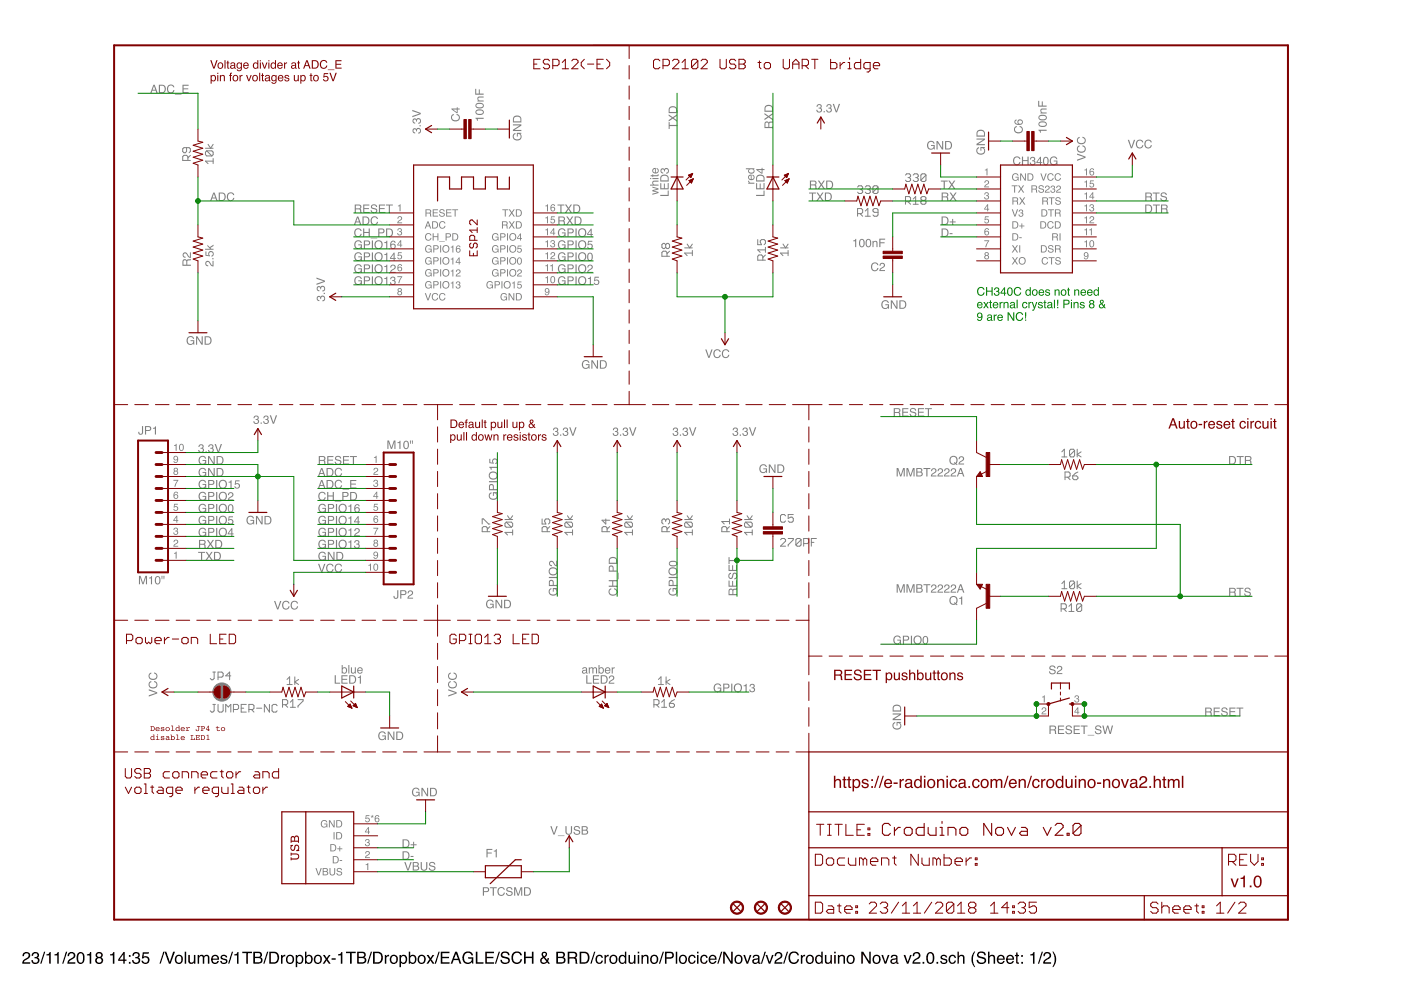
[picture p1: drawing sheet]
<svg xmlns="http://www.w3.org/2000/svg" width="297mm" height="210mm" viewBox="0 0 297 210" stroke-linecap="round" stroke-linejoin="round" font-family="sans-serif">
<path d="M5.1 202a.81 .81 0 0 1 1.2 .2 .81 .81 0 0 1-.5 1.2l-.7 .6h1.3v.3h-1.7a1.39 1.39 0 0 1 1.1-1.3 .5 .5 0 0 0 .2-.6 .5 .5 0 0 0-.6-.3 .5 .5 0 0 0-.3 .6h-.3zM7 202a.72 .72 0 0 1 1-.1 .72 .72 0 0 1 .1 1.1h-.1a.8 .8 0 0 1 .2 1.2 .8 .8 0 0 1-1.2 .1l-.4-.7h.4a.51 .51 0 0 0 .4 .6 .51 .51 0 0 0 .6-.5 .51 .51 0 0 0-.6-.5v-.3a.45 .45 0 0 0 .5-.3 .45 .45 0 0 0-.2-.5 .45 .45 0 0 0-.6 .2l-.1 .4h-.3zM9.3 201.8h.3l-.8 2.5h-.3zM9.8 202.3l.5-.1 .2-.3h.3v2.4h-.4v-1.7h-.6zM11.6 202.3l.4-.1 .2-.3h.3v2.4h-.4v-1.7h-.5zM14 201.8h.2l-.8 2.5h-.2zM14.6 202a.81 .81 0 0 1 1.3 .2 .81 .81 0 0 1-.6 1.2l-.7 .6h1.4v.3h-1.7a1.39 1.39 0 0 1 1.1-1.3 .5 .5 0 0 0 .2-.6 .5 .5 0 0 0-.6-.3 .5 .5 0 0 0-.4 .6h-.3zM16.6 202a.91 .91 0 0 1 1.1 .1 .91 .91 0 0 1 .2 1 .9 .9 0 0 1-.3 1.1 .9 .9 0 0 1-1.2-.2 1.91 1.91 0 0 1 .2-2zM16.8 202.2a1.65 1.65 0 0 0 .1 1.9h.2a1.25 1.25 0 0 0 .2-1.9zM18.4 202.3l.5-.1 .2-.3h.2v2.4h-.3v-1.7h-.6zM20.6 202.5a.42 .42 0 0 0 .8 0 .42 .42 0 0 0-.8 0zM20.5 203.7a.51 .51 0 0 0 1 0 .51 .51 0 0 0-1 0zM20.5 202a.7 .7 0 0 1 1-.1 .7 .7 0 0 1 0 1.1 .77 .77 0 0 1 .1 1.1 .77 .77 0 0 1-1.1 0 .77 .77 0 0 1 .1-1.1l-.3-.5zM23.3 202.3l.5-.1 .2-.3h.3v2.4h-.4v-1.7h-.6zM26.1 202.3l-.8 1.1h.8zM26.2 201.8h.3v1.6h.3v.3h-.3v.6h-.4v-.6h-1v-.3zM27.3 202.5h.4v.4h-.4zM27.3 203.9h.4v.4h-.4zM28.3 202a.72 .72 0 0 1 1.1-.1 .72 .72 0 0 1 0 1.1h-.1a.8 .8 0 0 1 .2 1.2 .8 .8 0 0 1-1.1 .1l-.4-.7h.3a.51 .51 0 0 0 .5 .6 .51 .51 0 0 0 .5-.5 .51 .51 0 0 0-.5-.5l-.1-.3a.45 .45 0 0 0 .6-.3 .45 .45 0 0 0-.3-.5 .45 .45 0 0 0-.6 .2v.4h-.3zM30.3 201.9h1.3v.3h-1.1l-.1 .7a.85 .85 0 0 1 1.2 .4 .85 .85 0 0 1-.6 1.1 .85 .85 0 0 1-1-.7h.3a.55 .55 0 0 0 .8 .3 .55 .55 0 0 0 .1-.9 .55 .55 0 0 0-.8 .1h-.3zM34.6 201.8h.3l-.8 2.5h-.3zM34.9 201.8h.4l.7 2.1 .7-2.1h.4l-.9 2.5h-.4zM37.6 202.8a.66 .66 0 0 0-.2 .9 .66 .66 0 0 0 .9 .2 .67 .67 0 0 0 .1-.9 .67 .67 0 0 0-.8-.2zM37.3 202.7a.92 .92 0 0 1 1.2 .1 .92 .92 0 0 1 0 1.2 .92 .92 0 0 1-1.2 .1l-.2-.7zM39.2 201.8h.3v2.5h-.3zM39.9 202.5h.4v1.2a.47 .47 0 0 0 .6 .4 .47 .47 0 0 0 .2-.7v-.9h.3v1.8h-.3v-.3a.64 .64 0 0 1-.7 .4 .64 .64 0 0 1-.5-.7zM41.9 202.5h.3v.2a.6 .6 0 0 1 1.1 0 .62 .62 0 0 1 .7-.2 .62 .62 0 0 1 .4 .6v1.2h-.3v-1.3a.4 .4 0 0 0-.5-.3 .4 .4 0 0 0-.3 .5v1.1h-.3v-1.2a.42 .42 0 0 0-.5-.4 .42 .42 0 0 0-.3 .6v1h-.3zM45 202.7a.85 .85 0 0 1 1-.2 .85 .85 0 0 1 .4 1h-1.3a.53 .53 0 0 0 .4 .6 .53 .53 0 0 0 .6-.4h.3a.9 .9 0 0 1-1.3 .6 .9 .9 0 0 1-.2-1.4zM45.2 202.9l-.1 .3h1l-.3-.5zM46.9 202.6a.74 .74 0 0 1 1.3 .4h-.3a.39 .39 0 0 0-.4-.3 .39 .39 0 0 0-.4 .3l.2 .2a.79 .79 0 0 1 .9 .7 .8 .8 0 0 1-.8 .5 .8 .8 0 0 1-.7-.7h.3a.45 .45 0 0 0 .5 .4 .45 .45 0 0 0 .4-.4l-.1-.1a.93 .93 0 0 1-1-.8zM49.2 201.8h.2l-.8 2.5h-.2zM49.7 202.3l.4-.1 .2-.3h.3v2.4h-.3v-1.7h-.6zM51.4 201.8h2v.3h-.8v2.2h-.4v-2.2h-.8zM54.1 202.1v.8h.6a.41 .41 0 0 0 .5-.4 .41 .41 0 0 0-.5-.4zM54.1 203.1v.9h.7a.46 .46 0 0 0 .5-.5 .46 .46 0 0 0-.6-.4zM53.7 201.8h1.1a.63 .63 0 0 1 .7 .4 .63 .63 0 0 1-.3 .8 .72 .72 0 0 1 .4 .8 .72 .72 0 0 1-.8 .5h-1.1zM56.6 201.8h.3l-.8 2.5h-.3zM57.4 202.1v1.9h.6a.99 .99 0 0 0 .8-.9 .99 .99 0 0 0-.8-1zM57.1 201.8h1a1.29 1.29 0 0 1 1.1 1.3 1.29 1.29 0 0 1-1.1 1.2h-1zM59.6 202.5h.3v.3l.3-.3 .3-.1v.4a.5 .5 0 0 0-.6 .5v1h-.3zM61.2 202.8a.66 .66 0 0 0-.2 .9 .66 .66 0 0 0 .9 .2 .67 .67 0 0 0 .1-.9 .67 .67 0 0 0-.8-.2zM60.9 202.7a.92 .92 0 0 1 1.2 .1 .92 .92 0 0 1 0 1.2 .92 .92 0 0 1-1.2 .1l-.3-.7zM63.2 202.8a.71 .71 0 0 0-.2 .8 .71 .71 0 0 0 .7 .5 .72 .72 0 0 0 .3-.8 .72 .72 0 0 0-.7-.6zM62.7 202.5h.3v.2a.75 .75 0 0 1 .9-.2 .75 .75 0 0 1 .4 .9 .78 .78 0 0 1-.3 .9 .78 .78 0 0 1-1-.2v1h-.3zM64.7 201.8h.3v.9a.81 .81 0 0 1 1-.1 .81 .81 0 0 1 .3 1 .73 .73 0 0 1-.5 .7 .73 .73 0 0 1-.8-.2v.2h-.3zM65.1 202.9a.64 .64 0 0 0-.1 .8 .64 .64 0 0 0 .9 .2 .65 .65 0 0 0 0-.8 .65 .65 0 0 0-.8-.2zM67.1 202.8a.66 .66 0 0 0-.2 .9 .66 .66 0 0 0 .9 .2 .67 .67 0 0 0 .1-.9 .67 .67 0 0 0-.8-.2zM66.8 202.7a.92 .92 0 0 1 1.2 .1 .92 .92 0 0 1 0 1.2 .92 .92 0 0 1-1.2 .1l-.3-.7zM68.4 202.5h.4l.5 .6 .4-.6h.4l-.6 .9 .6 .9h-.4l-.4-.7-.5 .7h-.4l.7-.9zM70.3 203.2h.9v.3h-.9zM71.7 202.3l.4-.1 .2-.3h.3v2.4h-.3v-1.7h-.6zM73.4 201.8h2v.3h-.8v2.2h-.4v-2.2h-.8zM76.1 202.1v.8h.6a.41 .41 0 0 0 .5-.4 .41 .41 0 0 0-.5-.4zM76.1 203.1v.9h.7a.46 .46 0 0 0 .5-.5 .46 .46 0 0 0-.6-.4zM75.7 201.8h1.1a.63 .63 0 0 1 .7 .4 .63 .63 0 0 1-.3 .8 .72 .72 0 0 1 .4 .8 .72 .72 0 0 1-.8 .5h-1.1zM78.6 201.8h.3l-.8 2.5h-.3zM79.4 202.1v1.9h.6a.99 .99 0 0 0 .8-.9 .99 .99 0 0 0-.8-1zM79.1 201.8h1a1.29 1.29 0 0 1 1.1 1.3 1.29 1.29 0 0 1-1.1 1.2h-1zM81.6 202.5h.3v.3l.3-.3 .3-.1v.4a.5 .5 0 0 0-.6 .5v1h-.3zM83.2 202.8a.66 .66 0 0 0-.2 .9 .66 .66 0 0 0 .9 .2 .67 .67 0 0 0 .1-.9 .67 .67 0 0 0-.8-.2zM82.9 202.7a.92 .92 0 0 1 1.2 .1 .92 .92 0 0 1 0 1.2 .92 .92 0 0 1-1.2 .1l-.3-.7zM85.2 202.8a.71 .71 0 0 0-.2 .8 .71 .71 0 0 0 .7 .5 .72 .72 0 0 0 .3-.8 .72 .72 0 0 0-.7-.6zM84.7 202.5h.3v.2a.75 .75 0 0 1 .9-.2 .75 .75 0 0 1 .4 .9 .78 .78 0 0 1-.3 .9 .78 .78 0 0 1-1-.2v1h-.3zM86.7 201.8h.3v.9a.81 .81 0 0 1 1-.1 .81 .81 0 0 1 .3 1 .73 .73 0 0 1-.5 .7 .73 .73 0 0 1-.8-.2v.2h-.3zM87.1 202.9a.64 .64 0 0 0-.1 .8 .64 .64 0 0 0 .9 .2 .65 .65 0 0 0 0-.8 .65 .65 0 0 0-.8-.2zM89.1 202.8a.66 .66 0 0 0-.2 .9 .66 .66 0 0 0 .9 .2 .67 .67 0 0 0 .1-.9 .67 .67 0 0 0-.8-.2zM88.8 202.7a.92 .92 0 0 1 1.2 .1 .92 .92 0 0 1 0 1.2 .92 .92 0 0 1-1.2 .1l-.3-.7zM90.4 202.5h.5l.4 .6 .4-.6h.4l-.6 .9 .6 .9h-.4l-.4-.7-.5 .7h-.4l.7-.9zM93 201.8h.2l-.8 2.5h-.2zM93.4 201.8h1.9v.3h-1.5v.8h1.4v.3h-1.4v.8h1.5v.3h-1.9zM96.7 202.2l-.4 1.1h.8zM96.5 201.8h.4l.9 2.5h-.4l-.2-.7h-1l-.3 .7h-.3zM98.4 202.1a1.13 1.13 0 0 1 1.9 .5h-.3a.83 .83 0 0 0-1.1-.5 .83 .83 0 0 0-.5 1 .83 .83 0 0 0 .7 1 .83 .83 0 0 0 .9-.9h-.8v-.2h1.1v1.3h-.2l-.1-.3a1.22 1.22 0 0 1-1.6 .1 1.22 1.22 0 0 1-.3-1.6zM100.9 201.8h.3v2.2h1.3v.3h-1.6zM102.9 201.8h1.8v.3h-1.5v.8h1.4v.3h-1.4v.8h1.6v.3h-1.9zM105.7 201.8h.3l-.8 2.5h-.3zM106.4 201.9a1 1 0 0 1 1.6 .6h-.3a.59 .59 0 0 0-.6-.5 .59 .59 0 0 0-.6 .6l.2 .2a1.22 1.22 0 0 1 1.4 .8 1.03 1.03 0 0 1-1 .8 1.03 1.03 0 0 1-1-.9h.3a.67 .67 0 0 0 .7 .6 .67 .67 0 0 0 .6-.6l-.1-.1a2.06 2.06 0 0 1-1.4-.7v-.4zM108.7 202.1a1.1 1.1 0 0 1 1.1-.4 1.1 1.1 0 0 1 .9 .8h-.4a.82 .82 0 0 0-1-.4 .82 .82 0 0 0-.5 1 .8 .8 0 0 0 .6 1 .8 .8 0 0 0 .9-.7h.4a1.17 1.17 0 0 1-1.5 .9 1.17 1.17 0 0 1-.8-1.5zM111.1 201.8h.3v1h1.4v-1h.3v2.5h-.3v-1.2h-1.4v1.2h-.3zM115.2 202.2h-.1a.32 .32 0 0 0 .2 .5 .32 .32 0 0 0 .4-.3 .32 .32 0 0 0-.3-.4zM114.9 203.4a.5 .5 0 0 0 .2 .7 .5 .5 0 0 0 .7-.3l-.5-.7zM115 202a.61 .61 0 0 1 1 .1 .61 .61 0 0 1-.5 .9l.5 .5 .1-.4h.3l-.2 .7 .4 .5h-.4l-.2-.3a.79 .79 0 0 1-1.3 .2 .79 .79 0 0 1 .4-1.3l-.3-.5zM118.3 202.1v.8h.6a.41 .41 0 0 0 .5-.4 .41 .41 0 0 0-.5-.4zM118.3 203.1v.9h.7a.46 .46 0 0 0 .6-.5 .46 .46 0 0 0-.6-.4zM118 201.8h1a.63 .63 0 0 1 .8 .4 .63 .63 0 0 1-.3 .8 .72 .72 0 0 1 .4 .8 .72 .72 0 0 1-.9 .5h-1zM120.7 202.1v.8h.8a.44 .44 0 0 0 .5-.4 .44 .44 0 0 0-.5-.4zM120.4 201.8h1.1a.69 .69 0 0 1 .8 .4 .69 .69 0 0 1-.3 .9l.3 .3 .2 .9h-.4l-.2-.9-.4-.2h-.8v1.1h-.3zM123.2 202.1v1.9h.7a.99 .99 0 0 0 .7-.9 .99 .99 0 0 0-.8-1zM122.9 201.8h1a1.29 1.29 0 0 1 1.1 1.3 1.29 1.29 0 0 1-1.1 1.2h-1zM126 201.8h.2l-.8 2.5h-.2zM126.5 202.7a.76 .76 0 0 1 .8-.3 .76 .76 0 0 1 .5 .7h-.3a.51 .51 0 0 0-.6-.4 .51 .51 0 0 0-.3 .8 .49 .49 0 0 0 .3 .6 .49 .49 0 0 0 .6-.4h.3a.83 .83 0 0 1-1.1 .6 .83 .83 0 0 1-.4-1.2zM128.1 202.5h.3v.3l.4-.3 .2-.1v.4a.5 .5 0 0 0-.5 .5v1h-.4zM129.7 202.8a.66 .66 0 0 0-.2 .9 .66 .66 0 0 0 1 .2 .67 .67 0 0 0 .1-.9 .67 .67 0 0 0-.9-.2zM129.4 202.7a.92 .92 0 0 1 1.3 .1 .92 .92 0 0 1 0 1.2 .92 .92 0 0 1-1.3 .1l-.2-.7zM131.6 202.9a.64 .64 0 0 0-.1 .8 .64 .64 0 0 0 .9 .2 .64 .64 0 0 0 .1-.8 .64 .64 0 0 0-.9-.2zM131.5 202.6l.6-.1 .4 .2v-.9h.3v2.5h-.3v-.2a.8 .8 0 0 1-1.1 .1 .8 .8 0 0 1-.2-1zM133.2 202.5h.4v1.2a.47 .47 0 0 0 .6 .4 .47 .47 0 0 0 .2-.7v-.9h.3v1.8h-.3v-.3a.64 .64 0 0 1-.7 .4 .64 .64 0 0 1-.5-.7zM135.2 202.5h.3v1.8h-.3zM135.2 201.8h.3v.3h-.3zM136 202.5h.3v.2a.66 .66 0 0 1 .8-.2 .66 .66 0 0 1 .4 .6v1.2h-.3v-1.1a.46 .46 0 0 0-.6-.5 .46 .46 0 0 0-.3 .7v.9h-.3zM138.4 202.8a.66 .66 0 0 0-.2 .9 .66 .66 0 0 0 .9 .2 .67 .67 0 0 0 .1-.9 .67 .67 0 0 0-.8-.2zM138.1 202.7a.92 .92 0 0 1 1.2 .1 .92 .92 0 0 1 0 1.2 .92 .92 0 0 1-1.2 .1l-.3-.7zM140.5 201.8h.3l-.8 2.5h-.3zM141 201.8h1.1a.73 .73 0 0 1 .8 .7 .73 .73 0 0 1-.8 .7h-.8v1.1h-.3zM141.3 202.1v.9h.7a.45 .45 0 0 0 .5-.5 .45 .45 0 0 0-.5-.4zM143.3 201.8h.3v2.5h-.3zM144.5 202.8a.66 .66 0 0 0-.2 .9 .66 .66 0 0 0 .9 .2 .67 .67 0 0 0 .1-.9 .67 .67 0 0 0-.8-.2zM144.2 202.7a.92 .92 0 0 1 1.2 .1 .92 .92 0 0 1 0 1.2 .92 .92 0 0 1-1.2 .1l-.3-.7zM146.1 202.7a.76 .76 0 0 1 .8-.3 .76 .76 0 0 1 .6 .7h-.3a.51 .51 0 0 0-.7-.4 .51 .51 0 0 0-.3 .8 .49 .49 0 0 0 .4 .6 .49 .49 0 0 0 .6-.4h.3a.83 .83 0 0 1-1.1 .6 .83 .83 0 0 1-.5-1.2zM147.8 202.5h.3v1.8h-.3zM147.8 201.8h.3v.3h-.3zM148.7 202.7a.76 .76 0 0 1 .8-.3 .76 .76 0 0 1 .5 .7h-.3a.51 .51 0 0 0-.6-.4 .51 .51 0 0 0-.3 .8 .49 .49 0 0 0 .3 .6 .49 .49 0 0 0 .6-.4h.3a.83 .83 0 0 1-1.1 .6 .83 .83 0 0 1-.4-1.2zM150.5 202.7a.85 .85 0 0 1 1-.2 .85 .85 0 0 1 .4 1h-1.3a.53 .53 0 0 0 .4 .6 .53 .53 0 0 0 .6-.4h.3a.9 .9 0 0 1-1.3 .6 .9 .9 0 0 1-.3-1.4zM150.7 202.9l-.1 .3h1l-.3-.5zM152.9 201.8h.2l-.8 2.5h-.2zM153.3 201.8h.4l1.3 2v-2h.3v2.5h-.3l-1.3-2v2h-.4zM156.3 202.8a.66 .66 0 0 0-.3 .9 .66 .66 0 0 0 1 .2 .67 .67 0 0 0 .1-.9 .67 .67 0 0 0-.8-.2zM156 202.7a.92 .92 0 0 1 1.2 .1 .92 .92 0 0 1 0 1.2 .92 .92 0 0 1-1.3 .1l-.2-.7zM157.6 202.5h.4l.5 1.5 .5-1.5h.3l-.7 1.8h-.3zM159.8 203.7a.44 .44 0 0 0 .6 .4 .44 .44 0 0 0 .3-.7zM159.7 202.7a.8 .8 0 0 1 1.3 .2v1.1l.2 .1v.2h-.3l-.2-.2a.63 .63 0 0 1-.9 .3 .63 .63 0 0 1 0-1l.9-.3a.42 .42 0 0 0-.4-.4 .42 .42 0 0 0-.4 .3h-.3zM162.1 201.8h.3l-.8 2.5h-.3zM162.3 202.5h.4l.5 1.5 .5-1.5h.3l-.7 1.8h-.3zM164.5 202a.81 .81 0 0 1 1.3 .2 .81 .81 0 0 1-.6 1.2l-.7 .6h1.4v.3h-1.7a1.39 1.39 0 0 1 1.1-1.3 .5 .5 0 0 0 .2-.6 .5 .5 0 0 0-.6-.3 .5 .5 0 0 0-.4 .6h-.3zM166.8 201.8h.3l-.8 2.5h-.3zM167.5 202.1a1.1 1.1 0 0 1 1.1-.4 1.1 1.1 0 0 1 .8 .8h-.3a.82 .82 0 0 0-1.1-.4 .82 .82 0 0 0-.5 1 .8 .8 0 0 0 .6 1 .8 .8 0 0 0 1-.7h.3a1.17 1.17 0 0 1-1.5 .9 1.17 1.17 0 0 1-.7-1.5zM169.8 202.5h.3v.3l.3-.3 .3-.1v.4a.5 .5 0 0 0-.6 .5v1h-.3zM171.4 202.8a.66 .66 0 0 0-.2 .9 .66 .66 0 0 0 .9 .2 .67 .67 0 0 0 .1-.9 .67 .67 0 0 0-.8-.2zM171.1 202.7a.92 .92 0 0 1 1.2 .1 .92 .92 0 0 1 0 1.2 .92 .92 0 0 1-1.2 .1l-.3-.7zM173.3 202.9a.64 .64 0 0 0-.1 .8 .64 .64 0 0 0 .8 .2 .64 .64 0 0 0 .1-.8 .64 .64 0 0 0-.8-.2zM173.2 202.6l.6-.1 .3 .2v-.9h.3v2.5h-.2v-.2a.8 .8 0 0 1-1.1 .1 .8 .8 0 0 1-.3-1zM174.9 202.5h.3v1.2a.47 .47 0 0 0 .6 .4 .47 .47 0 0 0 .3-.7v-.9h.3v1.8h-.3v-.3a.64 .64 0 0 1-.7 .4 .64 .64 0 0 1-.5-.7zM176.9 202.5h.3v1.8h-.3zM176.9 201.8h.3v.3h-.3zM177.6 202.5h.3v.2a.66 .66 0 0 1 .8-.2 .66 .66 0 0 1 .5 .6v1.2h-.4v-1.1a.46 .46 0 0 0-.5-.5 .46 .46 0 0 0-.3 .7v.9h-.4zM180 202.8a.66 .66 0 0 0-.2 .9 .66 .66 0 0 0 1 .2 .67 .67 0 0 0 .1-.9 .67 .67 0 0 0-.9-.2zM179.7 202.7a.92 .92 0 0 1 1.3 .1 .92 .92 0 0 1 0 1.2 .92 .92 0 0 1-1.3 .1l-.2-.7zM182.6 201.8h.4l1.3 2v-2h.3v2.5h-.4l-1.3-2v2h-.3zM185.5 202.8a.66 .66 0 0 0-.2 .9 .66 .66 0 0 0 1 .2 .67 .67 0 0 0 .1-.9 .67 .67 0 0 0-.9-.2zM185.2 202.7a.92 .92 0 0 1 1.3 .1 .92 .92 0 0 1 0 1.2 .92 .92 0 0 1-1.3 .1l-.2-.7zM186.9 202.5h.3l.5 1.5 .5-1.5h.4l-.7 1.8h-.3zM189.1 203.7a.44 .44 0 0 0 .6 .4 .44 .44 0 0 0 .2-.7zM189 202.7a.8 .8 0 0 1 1.3 .2v1.1l.2 .1v.2h-.3l-.2-.2a.63 .63 0 0 1-.9 .3 .63 .63 0 0 1-.1-1l1-.3a.42 .42 0 0 0-.4-.4 .42 .42 0 0 0-.5 .3h-.2zM191.6 202.5h.3l.5 1.5 .6-1.5h.3l-.7 1.8h-.3zM193.8 202a.81 .81 0 0 1 1.3 .2 .81 .81 0 0 1-.6 1.2l-.7 .6h1.3v.3h-1.7a1.39 1.39 0 0 1 1.1-1.3 .5 .5 0 0 0 .2-.6 .5 .5 0 0 0-.6-.3 .5 .5 0 0 0-.3 .6h-.3zM195.6 203.9h.4v.4h-.4zM196.8 202a.91 .91 0 0 1 1 .1 .91 .91 0 0 1 .3 1 .9 .9 0 0 1-.4 1.1 .9 .9 0 0 1-1.1-.2 1.91 1.91 0 0 1 .2-2zM197 202.2a1.65 1.65 0 0 0 .1 1.9h.1a1.25 1.25 0 0 0 .2-1.9zM198.6 203.9h.3v.4h-.3zM199.6 202.6a.74 .74 0 0 1 1.2 .4h-.3a.39 .39 0 0 0-.4-.3 .39 .39 0 0 0-.4 .3l.2 .2a.79 .79 0 0 1 1 .7 .8 .8 0 0 1-.9 .5 .8 .8 0 0 1-.7-.7h.3a.45 .45 0 0 0 .5 .4 .45 .45 0 0 0 .4-.4v-.1a.93 .93 0 0 1-1.1-.8zM201.3 202.7a.76 .76 0 0 1 .8-.3 .76 .76 0 0 1 .6 .7h-.3a.51 .51 0 0 0-.7-.4 .51 .51 0 0 0-.3 .8 .49 .49 0 0 0 .4 .6 .49 .49 0 0 0 .6-.4h.3a.83 .83 0 0 1-1.1 .6 .83 .83 0 0 1-.5-1.2zM203 201.8h.3v.9a.65 .65 0 0 1 .8-.2 .65 .65 0 0 1 .4 .6v1.2h-.3v-1.1a.46 .46 0 0 0-.6-.5 .46 .46 0 0 0-.3 .6v1h-.3zM206.5 201.7h.3a3.1 3.1 0 0 0 0 3.3h-.2a2.6 2.6 0 0 1-.1-3.3zM207.4 201.9a1 1 0 0 1 1.6 .6h-.3a.59 .59 0 0 0-.6-.5 .59 .59 0 0 0-.6 .6l.2 .2a1.22 1.22 0 0 1 1.4 .8 1.03 1.03 0 0 1-1.1 .8 1.03 1.03 0 0 1-.9-.9h.3a.67 .67 0 0 0 .7 .6 .67 .67 0 0 0 .6-.6l-.1-.1a2.06 2.06 0 0 1-1.4-.7v-.4zM209.5 201.8h.3v.9a.65 .65 0 0 1 .7-.2 .65 .65 0 0 1 .5 .6v1.2h-.3v-1.1a.46 .46 0 0 0-.6-.5 .46 .46 0 0 0-.3 .6v1h-.3zM211.6 202.7a.85 .85 0 0 1 1-.2 .85 .85 0 0 1 .4 1h-1.3a.53 .53 0 0 0 .4 .6 .53 .53 0 0 0 .6-.4h.3a.9 .9 0 0 1-1.3 .6 .9 .9 0 0 1-.3-1.4zM211.8 202.9l-.1 .3h1l-.3-.5zM213.5 202.7a.85 .85 0 0 1 1.1-.2 .85 .85 0 0 1 .4 1h-1.4a.53 .53 0 0 0 .4 .6 .53 .53 0 0 0 .7-.4h.3a.9 .9 0 0 1-1.3 .6 .9 .9 0 0 1-.3-1.4zM213.8 202.9l-.2 .3h1.1l-.4-.5zM215.4 202h.4v.5h.2v.2h-.2v1.2l.2 .2v.2a.44 .44 0 0 1-.6-.3v-1.3h-.2v-.2h.2zM216.5 202.5h.4v.4h-.4zM216.5 203.9h.4v.4h-.4zM218.4 202.3l.5-.1 .2-.3h.2v2.4h-.3v-1.7h-.6zM220.9 201.8h.2l-.8 2.5h-.2zM221.5 202a.81 .81 0 0 1 1.3 .2 .81 .81 0 0 1-.6 1.2l-.7 .6h1.3v.3h-1.6a1.39 1.39 0 0 1 1.1-1.3 .5 .5 0 0 0 .2-.6 .5 .5 0 0 0-.7-.3 .5 .5 0 0 0-.3 .6h-.3zM223.1 201.7h.2l.4 .6a2.54 2.54 0 0 1-.4 2.7h-.2a3.1 3.1 0 0 0 0-3.3z" fill="#000"/>
<g fill="#808080">
<path d="M123.6 76.6a.8 .8 0 0 1 1.4 .3h-.3a.65 .65 0 0 0-.9-.2 .65 .65 0 0 0-.1 1 .57 .57 0 0 0 .6 .3 .57 .57 0 0 0 .5-.6h-.6v-.2h.8v1h-.2v-.3a.88 .88 0 0 1-1.2 .1 .88 .88 0 0 1-.1-1.2zM125.4 76.4h.3l.9 1.4v-1.4h.2v1.8h-.3l-.9-1.5v1.5h-.2zM127.4 76.6v1.4h.5a.7 .7 0 0 0 .5-.7 .7 .7 0 0 0-.5-.7zM127.2 76.4h.7a.91 .91 0 0 1 .8 .9 .91 .91 0 0 1-.8 .9h-.7z"/>
<path d="M67.3 62.9l.3-.2 .4 .3a.58 .58 0 0 1 .9 .1 .58 .58 0 0 1-.5 .8v-.2a.35 .35 0 0 0 .3-.5 .35 .35 0 0 0-.6-.1v.3h-.2a.29 .29 0 0 0-.2-.4 .29 .29 0 0 0-.4 .3l.2 .3h.2v.2a.58 .58 0 0 1-.5-.3 .58 .58 0 0 1 .1-.6zM68.6 62.1h.3v.2h-.3zM67.3 60.8l.3-.1 .4 .2a.58 .58 0 0 1 .9 .1 .58 .58 0 0 1-.5 .8v-.2a.35 .35 0 0 0 .3-.5 .35 .35 0 0 0-.6 0v.2h-.2a.29 .29 0 0 0-.2-.4 .29 .29 0 0 0-.4 .3l.2 .3h.2v.3a.58 .58 0 0 1-.5-.4 .58 .58 0 0 1 .1-.6zM67.1 58.8l1.8 .7v.3l-1.8 .6v-.3l1.5-.5-1.5-.5z"/>
<path d="M87.6 167.2a.8 .8 0 0 1 1.3 .4h-.2a.65 .65 0 0 0-.9-.2 .65 .65 0 0 0-.1 .9 .57 .57 0 0 0 .6 .4 .57 .57 0 0 0 .5-.6h-.6v-.2h.8v.9h-.2v-.2a.88 .88 0 0 1-1.3 .1 .88 .88 0 0 1-.1-1.3zM89.4 167h.2l.9 1.5v-1.5h.3v1.8h-.3l-.9-1.4v1.4h-.2zM91.4 167.2v1.4h.4a.7 .7 0 0 0 .6-.7 .7 .7 0 0 0-.6-.7zM91.2 167h.7a.91 .91 0 0 1 .7 .9 .91 .91 0 0 1-.7 .9h-.7z"/>
<path d="M72.4 141h.3v.7a.6 .6 0 0 1 .9 .5 .6 .6 0 0 1-1 .4v.2h-.2zM72.8 141.8a.45 .45 0 0 0-.1 .6 .45 .45 0 0 0 .6 .1 .45 .45 0 0 0 .1-.6 .45 .45 0 0 0-.6-.1zM73.9 141h.2v1.8h-.2zM74.4 141.5h.2v1l.3 .1 .3-.2v-.9h.2v1.3h-.2v-.2a.45 .45 0 0 1-.5 .2 .45 .45 0 0 1-.3-.4zM75.9 141.7a.6 .6 0 0 1 .7-.2 .6 .6 0 0 1 .3 .7h-.9a.37 .37 0 0 0 .2 .4 .37 .37 0 0 0 .5-.2h.2a.65 .65 0 0 1-1 .3 .65 .65 0 0 1 0-1zM76.1 141.8l-.1 .2h.7l-.2-.3z"/>
<path d="M80.4 155.3a.8 .8 0 0 1 1.4 .3h-.2a.65 .65 0 0 0-1-.2 .65 .65 0 0 0-.1 1 .57 .57 0 0 0 .7 .3 .57 .57 0 0 0 .4-.6h-.6v-.2h.8v1h-.1l-.1-.2a.88 .88 0 0 1-1.2 0 .88 .88 0 0 1-.1-1.2zM82.2 155.1h.3l.9 1.5v-1.5h.2v1.8h-.3l-.9-1.5v1.5h-.2zM84.3 155.3v1.4h.4a.7 .7 0 0 0 .5-.7 .7 .7 0 0 0-.5-.7zM84 155.1h.7a.91 .91 0 0 1 .8 .9 .91 .91 0 0 1-.8 .9h-.7z"/>
<path d="M102.4 188.1h.8a.52 .52 0 0 1 .5 .5 .52 .52 0 0 1-.5 .6h-.6v.7h-.2zM102.6 188.3v.6h.5a.31 .31 0 0 0 .4-.3 .31 .31 0 0 0-.4-.3zM103.9 188.1h1.4v.2h-.6v1.6h-.2v-1.6h-.6zM105.7 188.3a.78 .78 0 0 1 .8-.2 .78 .78 0 0 1 .5 .6h-.2a.61 .61 0 0 0-.9-.3 .61 .61 0 0 0-.2 .8 .55 .55 0 0 0 .6 .5 .55 .55 0 0 0 .5-.5h.3a.83 .83 0 0 1-1.1 .7 .83 .83 0 0 1-.5-1.2zM107.5 188.2a.7 .7 0 0 1 1.2 .4h-.3a.42 .42 0 0 0-.4-.3 .42 .42 0 0 0-.4 .4 1.45 1.45 0 0 1 1.1 .7 .73 .73 0 0 1-.7 .6 .73 .73 0 0 1-.7-.7h.2a.47 .47 0 0 0 .5 .5 .47 .47 0 0 0 .4-.5v-.1a.89 .89 0 0 1-1-.7zM109 188.1h.4l.5 1.5 .5-1.5h.3v1.8h-.2v-1.5l-.5 1.5h-.3l-.5-1.5v1.5h-.2zM111.3 188.3v1.4h.5a.7 .7 0 0 0 .5-.7 .7 .7 0 0 0-.5-.7zM111.1 188.1h.7a.91 .91 0 0 1 .8 .9 .91 .91 0 0 1-.8 .9h-.7z"/>
<path d="M220.2 27.5h1.7v.2h-1.2v.5h-.2zM220.3 26a1.06 1.06 0 0 1 1.7 .3 .97 .97 0 0 1-.9 .6 .97 .97 0 0 1-.9-.6zM220.4 26.1a.68 .68 0 0 0 1.1 .5l.2-.1a.66 .66 0 0 0-1-.5zM220.3 24.6a1.06 1.06 0 0 1 1.7 .3 .97 .97 0 0 1-.9 .6 .97 .97 0 0 1-.9-.6zM220.4 24.7a.68 .68 0 0 0 1.1 .5l.2-.1a.66 .66 0 0 0-1-.5zM220.7 23.1l1.2-.1v.2h-.8a.32 .32 0 0 0-.3 .4 .32 .32 0 0 0 .4 .2h.7v.3h-1.3v-.2h.2l-.2-.3zM220.1 21.4h.2v1h.6v-.9h.2v.9h.8v.2h-1.8z"/>
<path d="M187.1 63.9a.8 .8 0 0 1 1.4 .3h-.3a.65 .65 0 0 0-.9-.2 .65 .65 0 0 0-.1 1 .57 .57 0 0 0 .6 .3 .57 .57 0 0 0 .5-.6h-.6v-.2h.8v1h-.2v-.3a.88 .88 0 0 1-1.2 .1 .88 .88 0 0 1-.1-1.2zM188.9 63.7h.3l.9 1.4v-1.4h.2v1.8h-.3l-.9-1.5v1.5h-.2zM190.9 63.9v1.4h.5a.7 .7 0 0 0 .5-.7 .7 .7 0 0 0-.5-.7zM190.7 63.7h.7a.91 .91 0 0 1 .8 .9 .91 .91 0 0 1-.8 .9h-.7z"/>
<path d="M130.1 90.7a.5 .5 0 0 1 .8 0 .5 .5 0 0 1-.1 .8 .58 .58 0 0 1-.1 .9 .58 .58 0 0 1-.8-.5h.2a.35 .35 0 0 0 .5 .3 .35 .35 0 0 0 0-.6h-.2v-.2a.29 .29 0 0 0 .4-.2 .29 .29 0 0 0-.3-.4l-.3 .2v.2h-.3zM131.4 92.1h.3v.3h-.3zM132.2 90.7a.5 .5 0 0 1 .8 0 .5 .5 0 0 1-.1 .8 .58 .58 0 0 1-.1 .9 .58 .58 0 0 1-.8-.5h.2a.35 .35 0 0 0 .5 .3 .35 .35 0 0 0 0-.6h-.2v-.2a.29 .29 0 0 0 .4-.2 .29 .29 0 0 0-.3-.4l-.3 .2-.1 .2h-.2zM133.4 90.6h.2l.6 1.5 .5-1.5h.2l-.6 1.8h-.3z"/>
<path d="M117.4 90.7a.5 .5 0 0 1 .8 0 .5 .5 0 0 1-.1 .8 .58 .58 0 0 1-.1 .9 .58 .58 0 0 1-.8-.5h.2a.35 .35 0 0 0 .5 .3 .35 .35 0 0 0 0-.6h-.2v-.2a.29 .29 0 0 0 .4-.2 .29 .29 0 0 0-.3-.4l-.3 .2v.2h-.3zM118.7 92.1h.3v.3h-.3zM119.5 90.7a.5 .5 0 0 1 .8 0 .5 .5 0 0 1-.1 .8 .58 .58 0 0 1-.1 .9 .58 .58 0 0 1-.8-.5h.2a.35 .35 0 0 0 .5 .3 .35 .35 0 0 0 0-.6h-.2v-.2a.29 .29 0 0 0 .4-.2 .29 .29 0 0 0-.3-.4l-.3 .2-.1 .2h-.2zM120.7 90.6h.2l.6 1.5 .5-1.5h.2l-.6 1.8h-.3z"/>
<path d="M103.3 127.4a.8 .8 0 0 1 1.4 .3h-.3a.65 .65 0 0 0-.9-.2 .65 .65 0 0 0-.1 1 .57 .57 0 0 0 .6 .3 .57 .57 0 0 0 .5-.6h-.6v-.2h.8v1h-.2v-.3a.88 .88 0 0 1-1.2 .1 .88 .88 0 0 1-.1-1.2zM105.1 127.2h.2l.9 1.4v-1.4h.3v1.8h-.3l-.9-1.5v1.5h-.2zM107.1 127.4v1.4h.4a.7 .7 0 0 0 .6-.7 .7 .7 0 0 0-.6-.7zM106.9 127.2h.7a.91 .91 0 0 1 .8 .9 .91 .91 0 0 1-.8 .9h-.7z"/>
<path d="M155.5 90.7a.5 .5 0 0 1 .8 0 .5 .5 0 0 1-.1 .8 .58 .58 0 0 1-.1 .9 .58 .58 0 0 1-.8-.5h.2a.35 .35 0 0 0 .5 .3 .35 .35 0 0 0 0-.6h-.2v-.2a.29 .29 0 0 0 .4-.2 .29 .29 0 0 0-.3-.4l-.3 .2v.2h-.3zM156.8 92.1h.3v.3h-.3zM157.6 90.7a.5 .5 0 0 1 .8 0 .5 .5 0 0 1-.1 .8 .58 .58 0 0 1-.1 .9 .58 .58 0 0 1-.8-.5h.2a.35 .35 0 0 0 .5 .3 .35 .35 0 0 0 0-.6h-.2v-.2a.29 .29 0 0 0 .4-.2 .29 .29 0 0 0-.3-.4l-.3 .2-.1 .2h-.2zM158.8 90.6h.2l.6 1.5 .5-1.5h.2l-.6 1.8h-.3z"/>
<path d="M123.6 142.3v.2a.33 .33 0 0 0 .5 .1 .33 .33 0 0 0 .1-.4zM123.6 141.6l.6-.1 .2 .2 .1 .9 .1 .2h-.2l-.1-.2a.44 .44 0 0 1-.8 .2 .44 .44 0 0 1 .3-.7l.4-.2a.3 .3 0 0 0-.2-.3 .3 .3 0 0 0-.3 .3h-.3zM124.8 141.5h.2v.2a.43 .43 0 0 1 .8 0 .43 .43 0 0 1 .5-.2 .43 .43 0 0 1 .3 .4v.9h-.2l-.1-1-.2-.1-.3 .2v.9h-.2v-1l-.3-.1-.2 .2v.9h-.3zM126.9 141h.2v.7a.6 .6 0 0 1 .9 .5 .6 .6 0 0 1-.9 .4v.2h-.2zM127.2 141.8a.45 .45 0 0 0-.1 .6 .45 .45 0 0 0 .6 .1 .45 .45 0 0 0 .1-.6 .45 .45 0 0 0-.6-.1zM128.4 141.7a.6 .6 0 0 1 .7-.2 .6 .6 0 0 1 .3 .7h-.9a.37 .37 0 0 0 .2 .4 .37 .37 0 0 0 .5-.2h.2a.65 .65 0 0 1-1 .3 .65 .65 0 0 1 0-1zM128.6 141.8l-.1 .2h.7l-.2-.3zM129.7 141.5h.2v.2l.4-.2v.2l-.4 .2v.9h-.2z"/>
<path d="M142.8 90.7a.5 .5 0 0 1 .8 0 .5 .5 0 0 1-.1 .8 .58 .58 0 0 1-.1 .9 .58 .58 0 0 1-.8-.5h.2a.35 .35 0 0 0 .5 .3 .35 .35 0 0 0 0-.6h-.2v-.2a.29 .29 0 0 0 .4-.2 .29 .29 0 0 0-.3-.4l-.3 .2v.2h-.3zM144.1 92.1h.3v.3h-.3zM144.9 90.7a.5 .5 0 0 1 .8 0 .5 .5 0 0 1-.1 .8 .58 .58 0 0 1-.1 .9 .58 .58 0 0 1-.8-.5h.2a.35 .35 0 0 0 .5 .3 .35 .35 0 0 0 0-.6h-.2v-.2a.29 .29 0 0 0 .4-.2 .29 .29 0 0 0-.3-.4l-.3 .2-.1 .2h-.2zM146.1 90.6h.2l.6 1.5 .5-1.5h.2l-.6 1.8h-.3z"/>
<path d="M31.5 146.1l1.8 .7v.2l-1.8 .7v-.3l1.6-.5-1.6-.5zM31.7 144.6l.4-.2v.2a.61 .61 0 0 0-.3 .9 .61 .61 0 0 0 .9 .2 .55 .55 0 0 0 .5-.5 .55 .55 0 0 0-.5-.6v-.2a.83 .83 0 0 1 .6 1.1 .83 .83 0 0 1-1.1 .5 .83 .83 0 0 1-.5-1.4zM31.7 142.8l.4-.2v.2a.61 .61 0 0 0-.3 .9 .61 .61 0 0 0 .9 .2 .55 .55 0 0 0 .5-.5 .55 .55 0 0 0-.5-.6v-.2a.83 .83 0 0 1 .6 1.1 .83 .83 0 0 1-1.1 .4 .83 .83 0 0 1-.5-1.3z"/>
<path d="M95 146.1l1.8 .7v.2l-1.8 .7v-.3l1.6-.5-1.6-.5zM95.2 144.6l.4-.2v.2a.61 .61 0 0 0-.3 .9 .61 .61 0 0 0 .9 .2 .55 .55 0 0 0 .5-.5 .55 .55 0 0 0-.5-.6v-.2a.83 .83 0 0 1 .6 1.1 .83 .83 0 0 1-1.1 .5 .83 .83 0 0 1-.5-1.4zM95.2 142.8l.4-.2v.2a.61 .61 0 0 0-.3 .9 .61 .61 0 0 0 .9 .2 .55 .55 0 0 0 .5-.5 .55 .55 0 0 0-.5-.6v-.2a.83 .83 0 0 1 .6 1.1 .83 .83 0 0 1-1.1 .4 .83 .83 0 0 1-.5-1.3z"/>
<path d="M138.3 39.6l1.3 .3v.3l-1 .2 1 .3v.2l-1.3 .4v-.2l1-.3-1-.2v-.3l1-.2-1-.3zM138.4 38.4l1.2-.1v.2h-.9l-.2 .3 .2 .3h.9v.3h-1.8v-.3h.7l-.2-.2zM138.3 37.7h1.3v.3h-1.3zM137.8 37.7h.3v.3h-.3zM138 37.2h.3v-.3h.2v.3l.9-.1v-.2l.2 .2-.1 .3h-1v.1h-.2v-.1h-.3zM138.4 35.8l.6-.2v1a.37 .37 0 0 0 .5-.3 .37 .37 0 0 0-.3-.5v-.2a.65 .65 0 0 1 .3 1 .65 .65 0 0 1-1 0l-.2-.4zM138.6 35.9l-.1 .4 .4 .3v-.8z"/>
<path d="M158.6 38.3h.2l.3 .4h.8v.3h-1.3v-.3h.3zM158.7 37.2l.7-.2v1a.37 .37 0 0 0 .4-.3 .37 .37 0 0 0-.3-.5v-.2a.65 .65 0 0 1 .4 1 .65 .65 0 0 1-1.1 0l-.2-.4zM159 37.3l-.2 .4 .4 .3v-.8zM158.9 36a.42 .42 0 0 0 .4 .6 .42 .42 0 0 0 .4-.6zM158.1 35.7h1.8v.2h-.1a.6 .6 0 0 1 0 .8 .6 .6 0 0 1-.8 .1 .51 .51 0 0 1-.2-.9h-.7z"/>
<path d="M149.5 74.1h.3l.5 1.5 .5-1.5h.3l-.7 1.8h-.2zM151.4 74.3a.78 .78 0 0 1 .8-.3 .78 .78 0 0 1 .6 .6h-.2a.61 .61 0 0 0-.9-.3 .61 .61 0 0 0-.2 .9 .55 .55 0 0 0 .5 .5 .55 .55 0 0 0 .6-.5h.2a.83 .83 0 0 1-1.1 .7 .83 .83 0 0 1-.4-1.2zM153.3 74.3a.78 .78 0 0 1 .7-.3 .78 .78 0 0 1 .6 .6h-.2a.61 .61 0 0 0-.9-.3 .61 .61 0 0 0-.2 .9 .55 .55 0 0 0 .5 .5 .55 .55 0 0 0 .6-.5h.2a.83 .83 0 0 1-1 .7 .83 .83 0 0 1-.5-1.2z"/>
<path d="M190.1 123.9h.4l.5 1.5 .5-1.5h.3v1.8h-.2v-1.6l-.5 1.6h-.3l-.5-1.6v1.6h-.2zM192.2 123.9h.3l.6 1.5 .5-1.5h.3v1.8h-.2v-1.6l-.5 1.6h-.3l-.5-1.6v1.6h-.2zM194.5 124.1v.5h.4a.29 .29 0 0 0 .4-.3 .29 .29 0 0 0-.4-.2zM194.5 124.8v.7l.8-.2-.1-.4zM194.3 123.9h.7a.44 .44 0 0 1 .5 .3 .44 .44 0 0 1-.2 .5 .51 .51 0 0 1 .3 .6 .51 .51 0 0 1-.6 .4h-.7zM195.8 123.9h1.4v.2h-.6v1.6h-.2v-1.6h-.6zM197.6 124a.6 .6 0 0 1 1 .3 .6 .6 0 0 1-.7 .8l-.3 .4h1v.2h-1.2a1.47 1.47 0 0 1 .9-1.1 .35 .35 0 0 0-.3-.5 .35 .35 0 0 0-.4 .4h-.2zM199 124a.6 .6 0 0 1 .9 .3 .6 .6 0 0 1-.6 .8l-.3 .4h.9v.2h-1.2a1.47 1.47 0 0 1 1-1.1 .35 .35 0 0 0-.3-.5 .35 .35 0 0 0-.4 .4h-.2zM200.4 124a.6 .6 0 0 1 .9 .3 .6 .6 0 0 1-.6 .8l-.3 .4h.9v.2h-1.2a1.47 1.47 0 0 1 1-1.1 .35 .35 0 0 0-.3-.5 .35 .35 0 0 0-.4 .4h-.2zM201.8 124a.6 .6 0 0 1 .9 .3 .6 .6 0 0 1-.6 .8l-.3 .4h.9v.2h-1.2a1.47 1.47 0 0 1 1-1.1 .35 .35 0 0 0-.4-.5 .35 .35 0 0 0-.3 .4h-.2zM203.7 124.1l-.3 .8h.5zM203.5 123.9h.3l.7 1.8h-.3l-.2-.6h-.7l-.2 .6h-.2z"/>
<path d="M190.1 99.2h.4l.5 1.5 .5-1.5h.3v1.8h-.2v-1.5l-.5 1.5h-.3l-.5-1.5v1.5h-.2zM192.2 99.2h.3l.6 1.5 .5-1.5h.3v1.8h-.2v-1.5l-.5 1.5h-.3l-.5-1.5v1.5h-.2zM194.5 99.4v.6h.4a.29 .29 0 0 0 .4-.3 .29 .29 0 0 0-.4-.3zM194.5 100.2v.6l.8-.1-.1-.5zM194.3 99.2h.7a.44 .44 0 0 1 .5 .3 .44 .44 0 0 1-.2 .6 .51 .51 0 0 1 .3 .6 .51 .51 0 0 1-.6 .3h-.7zM195.8 99.2h1.4v.2h-.6v1.6h-.2v-1.6h-.6zM197.6 99.4a.6 .6 0 0 1 1 .3 .6 .6 0 0 1-.7 .8l-.3 .3h1v.2h-1.2a1.47 1.47 0 0 1 .9-1.1 .35 .35 0 0 0-.3-.4 .35 .35 0 0 0-.4 .4h-.2zM199 99.4a.6 .6 0 0 1 .9 .3 .6 .6 0 0 1-.6 .8l-.3 .3h.9v.2h-1.2a1.47 1.47 0 0 1 1-1.1 .35 .35 0 0 0-.3-.4 .35 .35 0 0 0-.4 .4h-.2zM200.4 99.4a.6 .6 0 0 1 .9 .3 .6 .6 0 0 1-.6 .8l-.3 .3h.9v.2h-1.2a1.47 1.47 0 0 1 1-1.1 .35 .35 0 0 0-.3-.4 .35 .35 0 0 0-.4 .4h-.2zM201.8 99.4a.6 .6 0 0 1 .9 .3 .6 .6 0 0 1-.6 .8l-.3 .3h.9v.2h-1.2a1.47 1.47 0 0 1 1-1.1 .35 .35 0 0 0-.4-.4 .35 .35 0 0 0-.3 .4h-.2zM203.7 99.5l-.3 .8h.5zM203.5 99.2h.3l.7 1.8h-.3l-.2-.5h-.7l-.2 .5h-.2z"/>
<path d="M173.3 22.2a.5 .5 0 0 1 .8 0 .5 .5 0 0 1-.1 .7 .58 .58 0 0 1-.1 1 .58 .58 0 0 1-.8-.6h.2a.35 .35 0 0 0 .5 .4 .35 .35 0 0 0 0-.7h-.2v-.2a.29 .29 0 0 0 .4-.2 .29 .29 0 0 0-.3-.3l-.3 .1-.1 .2h-.2zM174.6 23.6h.3v.2h-.3zM175.4 22.2a.5 .5 0 0 1 .7 0 .5 .5 0 0 1 0 .7 .58 .58 0 0 1-.1 1 .58 .58 0 0 1-.8-.6h.2a.35 .35 0 0 0 .5 .4 .35 .35 0 0 0 0-.7h-.3l.1-.2a.29 .29 0 0 0 .4-.2 .29 .29 0 0 0-.3-.3l-.3 .1-.1 .2h-.2zM176.6 22h.2l.5 1.6 .5-1.6h.3l-.6 1.8h-.3z"/>
<path d="M29.5 122.1h.3l.5 1.5 .5-1.5h.4v1.8h-.3v-1.5l-.5 1.5h-.2l-.5-1.5v1.5h-.2zM31.6 122.5l.6-.4v1.8h-.2v-1.3h-.4zM33 122.3a.63 .63 0 0 1 .8 0 .63 .63 0 0 1 .2 .7 .65 .65 0 0 1-.5 .9 .65 .65 0 0 1-.7-.9zM33.3 122.4a.96 .96 0 0 0 .1 1.3 .85 .85 0 0 0 0-1.4zM34.6 122.1h.3l-.1 .7h-.1zM34.2 122.1h.3l-.1 .7h-.1z"/>
<path d="M82.1 93.4h.4l.5 1.5 .5-1.5h.4v1.8h-.3v-1.5l-.5 1.5h-.2l-.5-1.5v1.5h-.3zM84.3 93.8l.6-.4v1.8h-.2v-1.3h-.4zM85.7 93.6a.63 .63 0 0 1 .8 0 .63 .63 0 0 1 .2 .7 .65 .65 0 0 1-.6 .9 .65 .65 0 0 1-.6-.9zM85.9 93.7a.96 .96 0 0 0 .2 1.3 .85 .85 0 0 0 0-1.4zM87.3 93.4h.2v.7h-.1zM86.9 93.4h.2v.7h-.2z"/>
<path d="M52.5 109.6a.8 .8 0 0 1 1.4 .3h-.3a.65 .65 0 0 0-.9-.2 .65 .65 0 0 0-.1 1 .57 .57 0 0 0 .6 .3 .57 .57 0 0 0 .5-.6h-.6v-.2h.8v1h-.2v-.2a.88 .88 0 0 1-1.2 0 .88 .88 0 0 1-.1-1.2zM54.3 109.4h.2l1 1.4v-1.4h.2v1.8h-.3l-.9-1.5v1.5h-.2zM56.3 109.6v1.4h.5a.7 .7 0 0 0 .5-.7 .7 .7 0 0 0-.5-.7zM56.1 109.4h.7a.91 .91 0 0 1 .8 .9 .91 .91 0 0 1-.8 .9h-.7z"/>
<path d="M53.9 88.2a.5 .5 0 0 1 .8 0 .5 .5 0 0 1-.1 .7 .58 .58 0 0 1-.1 1 .58 .58 0 0 1-.8-.6h.2a.35 .35 0 0 0 .5 .4 .35 .35 0 0 0 .1-.6l-.3-.1v-.1a.29 .29 0 0 0 .4-.3 .29 .29 0 0 0-.3-.3l-.3 .1v.3h-.2zM55.3 89.6h.2v.3h-.2zM56 88.2a.5 .5 0 0 1 .8 0 .5 .5 0 0 1-.1 .7 .58 .58 0 0 1-.1 1 .58 .58 0 0 1-.8-.6h.2a.35 .35 0 0 0 .5 .4 .35 .35 0 0 0 0-.6l-.2-.1v-.1a.29 .29 0 0 0 .4-.3 .29 .29 0 0 0-.3-.3l-.3 .1v.3h-.3zM57.2 88.1h.3l.5 1.5 .5-1.5h.3l-.7 1.8h-.3z"/>
<path d="M43.7 55.4a.8 .8 0 0 1 1.1 .7l.3 .2v-1h.2v1.2a1.47 1.47 0 0 1-1.1-.9 .35 .35 0 0 0-.5 .3 .35 .35 0 0 0 .4 .3v.3a.6 .6 0 0 1-.5-.4 .6 .6 0 0 1 .1-.7zM45 54.7h.3v.3h-.3zM43.6 53.3h.2v.8h.5a.61 .61 0 0 1 .2-.8 .61 .61 0 0 1 .9 .4 .61 .61 0 0 1-.6 .7v-.2a.38 .38 0 0 0 .2-.6 .38 .38 0 0 0-.6 0 .38 .38 0 0 0 .1 .6v.2l-.9-.2zM44 51.9l.5 .5 .8-.5v.3l-.7 .4 .2 .1h.5v.3h-1.8v-.3h1l-.5-.5z"/>
<path d="M39.8 71.5a.8 .8 0 0 1 1.4 .3h-.3a.65 .65 0 0 0-.9-.2 .65 .65 0 0 0-.1 1 .57 .57 0 0 0 .6 .3 .57 .57 0 0 0 .5-.6h-.6v-.2h.8v1h-.2v-.2a.88 .88 0 0 1-1.2 0 .88 .88 0 0 1-.1-1.2zM41.6 71.3h.3l.9 1.4v-1.4h.2v1.8h-.3l-.9-1.5v1.5h-.2zM43.6 71.5v1.4h.5a.7 .7 0 0 0 .5-.7 .7 .7 0 0 0-.5-.7zM43.4 71.3h.7a.91 .91 0 0 1 .8 .9 .91 .91 0 0 1-.8 .9h-.7z"/>
<path d="M222.7 154v.7h.6a.31 .31 0 0 0 .4-.3 .31 .31 0 0 0-.4-.4zM222.5 153.8h.8a.49 .49 0 0 1 .6 .3 .49 .49 0 0 1-.2 .6l.2 .2 .1 .7h-.3l-.1-.6-.3-.1h-.6v.7h-.2zM224.3 153.8h1.3v.3h-1.1v.5h1v.2h-1v.6h1.1v.2h-1.3zM226.1 153.9a.7 .7 0 0 1 1.2 .5h-.3a.42 .42 0 0 0-.4-.4 .42 .42 0 0 0-.4 .4 1.45 1.45 0 0 1 1.1 .7 .73 .73 0 0 1-.7 .6 .73 .73 0 0 1-.7-.7h.2a.47 .47 0 0 0 .5 .5 .47 .47 0 0 0 .4-.5 .89 .89 0 0 1-1-.8zM227.6 153.8h1.3v.3h-1v.5h1v.2h-1v.6h1.1v.2h-1.4zM229.1 153.8h1.5v.2h-.6v1.6h-.3v-1.6h-.6zM230.6 155.8h1.4v.1h-1.4zM232.4 153.9a.7 .7 0 0 1 1.1 .5h-.2a.42 .42 0 0 0-.5-.4 .42 .42 0 0 0-.4 .4 1.45 1.45 0 0 1 1.2 .7 .73 .73 0 0 1-.8 .6 .73 .73 0 0 1-.7-.7h.3a.47 .47 0 0 0 .4 .5 .47 .47 0 0 0 .5-.5h-.1a.89 .89 0 0 1-1-.8zM233.7 153.8h.3l.3 1.5 .4-1.5h.3l.4 1.5 .3-1.5h.3l-.5 1.8h-.2l-.4-1.5-.5 1.5h-.2z"/>
<path d="M189.4 153.3l.4-.2v.2a.65 .65 0 0 0-.2 1 .65 .65 0 0 0 .9 .1 .57 .57 0 0 0 .4-.7 .57 .57 0 0 0-.6-.4v.6h-.2v-.8h.9v.1l-.2 .1a.88 .88 0 0 1 .1 1.2 .88 .88 0 0 1-1.2 .1 .86 .86 0 0 1-.3-1.3zM189.3 151.3h1.7v.2l-1.4 1h1.4v.2h-1.7v-.3l1.4-.9h-1.4zM189.7 149.8l-.2 .2v.6h1.3v-.4a.72 .72 0 0 0-1.1-.4zM189.5 149.6a.97 .97 0 0 1 1.5 .6v.7h-1.7v-1z"/>
<path d="M58.1 127.4h.3l.5 1.5 .5-1.5h.3l-.7 1.8h-.3zM60 127.6a.78 .78 0 0 1 .8-.2 .78 .78 0 0 1 .6 .6h-.3a.61 .61 0 0 0-.8-.3 .61 .61 0 0 0-.2 .8 .55 .55 0 0 0 .5 .5 .55 .55 0 0 0 .6-.4h.2a.83 .83 0 0 1-1.1 .6 .83 .83 0 0 1-.5-1.1zM61.8 127.6a.78 .78 0 0 1 .8-.2 .78 .78 0 0 1 .6 .6h-.3a.61 .61 0 0 0-.8-.3 .61 .61 0 0 0-.2 .8 .55 .55 0 0 0 .5 .5 .55 .55 0 0 0 .6-.4h.2a.83 .83 0 0 1-1.1 .6 .83 .83 0 0 1-.5-1.1z"/>
</g>
<g fill="none" stroke="#808080" stroke-width=".21">
<path d="M43.6 31.4h1.6M43.8 32h1.1l.3 .3v.5l-.3 .3M43.8 32l-.2 .3v.5l.2 .3h1.1M43.8 32l1.1 1.1M44.1 30.6l.6 .8 .5-.8M45.2 34.2h-1.6l.5 .5M45.2 33.6v1.1M225.1 95.8l.6-.6v1.7M225.1 96.9h1.1M227.8 95.5v1.1l-.2 .3h-.6l-.2-.3M227.8 95.5l-.2-.3h-.6l-.2 .3v1.1M227.8 95.5l-1 1.1"/>
<path d="M228.4 95.2v1.7M229.2 95.8l-.8 .6 .8 .5M107.1 110.2h1.6M107.3 110.7l-.2 .3v.5l.2 .3h1.1M107.3 110.7h1.1l.3 .3v.5l-.3 .3M107.3 110.7l1.1 1.1M107.6 109.3l.5 .9 .6-.9M108.7 112.9h-1.6l.5 .5M108.7 112.3v1.1M119.8 110.2h1.6M120 110.7l-.2 .3v.5l.2 .3h1.1M120 110.7h1.1l.3 .3v.5l-.3 .3"/>
<path d="M120 110.7l1.1 1.1M120.3 109.3l.5 .9 .6-.9M121.4 112.9h-1.6l.5 .5M121.4 112.3v1.1M132.5 110.2h1.6M132.7 110.7l-.2 .3v.5l.2 .3h1.1M132.7 110.7h1.1l.3 .3v.5l-.3 .3M132.7 110.7l1.1 1.1M133 109.3l.5 .9 .6-.9M134.1 112.9h-1.6l.5 .5M134.1 112.3v1.1M145.2 110.2h1.6"/>
<path d="M145.4 110.7h1.1l.3 .3v.5l-.3 .3M145.4 110.7l-.2 .3v.5l.2 .3h1.1M145.4 110.7l1.1 1.1M145.7 109.3l.5 .9 .6-.9M146.8 112.9h-1.6l.5 .5M146.8 112.3v1.1M157.9 110.2h1.6M158.1 110.7l-.2 .3v.5l.2 .3h1.1M158.1 110.7h1.1l.3 .3v.5l-.3 .3M158.1 110.7l1.1 1.1M158.4 109.3l.5 .9 .6-.9M159.5 112.9h-1.6l.5 .5"/>
<path d="M159.5 112.3v1.1M225.1 123.7l.6-.5v1.6M225.1 124.8h1.1M227.8 123.5l-.2-.3h-.6l-.2 .3v1M227.8 123.5v1l-.2 .3h-.6l-.2-.3M227.8 123.5l-1 1M228.4 123.2v1.6M229.2 123.7l-.8 .6 .8 .5M45.1 149.4h.6M45.4 149.4v1.3l-.3 .3h-.2l-.3-.3M46.2 149.4v1.3l.3 .3h.5l.3-.3v-1.3M47.9 151v-1.6l.5 .5 .5-.5v1.6"/>
<path d="M49.5 150.4h.8l.3-.2v-.6l-.3-.2h-.8v1.6M51.1 150.2h.6M52.2 149.4h-1.1v1.6h1.1M52.8 150.4h.8l.2-.2v-.6l-.2-.2h-.8v1.6M53.3 150.4l.5 .6M54.4 150.2h1.1M57.1 149.4v1.6l-1.1-1.6v1.6M58.8 149.6l-.3-.2h-.5l-.3 .2v1.1l.3 .3h.5l.3-.3"/>
</g>
<path d="M116.7 175.2h.2l.6 1.5 .5-1.5h.2l-.6 1.8h-.3zM118.3 177.1h1.4v.2h-1.4zM119.9 175.2h.2v1.1a.46 .46 0 0 0 .5 .5 .46 .46 0 0 0 .4-.5v-1.1h.3v1a.72 .72 0 0 1-.7 .8 .72 .72 0 0 1-.7-.8zM121.8 175.3a.7 .7 0 0 1 1.2 .4h-.3a.42 .42 0 0 0-.4-.4 .42 .42 0 0 0-.4 .4 1.45 1.45 0 0 1 1.1 .8 .73 .73 0 0 1-.7 .5 .73 .73 0 0 1-.7-.6h.2a.47 .47 0 0 0 .5 .4 .47 .47 0 0 0 .5-.4l-.1-.1a.89 .89 0 0 1-1-.8zM123.6 175.4v.5h.4a.29 .29 0 0 0 .4-.3 .29 .29 0 0 0-.4-.2zM123.6 176.1v.6l.8-.1-.1-.4zM123.3 175.2h.8a.44 .44 0 0 1 .5 .3 .44 .44 0 0 1-.2 .5 .51 .51 0 0 1 .3 .6 .51 .51 0 0 1-.6 .4h-.8z" fill="#808080"/>
<g fill="none" stroke="#808080" stroke-width=".21">
<path d="M145.2 52.6h1.6M145.7 51.8l.5 .8 .6-.8M146.8 53.7h-1.6l.5 .5M146.8 53.1v1.1M165.5 52.6h1.6M166 51.8l.6 .8 .5-.8M167.1 53.7h-1.6l.5 .5M167.1 53.1v1.1M60.9 145.1h1.1M60.9 144.1l.5-.6v1.6M62.5 143.5v1.6M63.3 144.1l-.8 .5 .8 .5"/>
<path d="M139.6 144.1l.5-.6v1.6M139.6 145.1h1.1M141.2 143.5v1.6M142 144.1l-.8 .5 .8 .5"/>
</g>
<path d="M196.8 30.1a.8 .8 0 0 1 1.4 .3h-.3a.65 .65 0 0 0-.9-.2 .65 .65 0 0 0-.1 1 .57 .57 0 0 0 .6 .3 .57 .57 0 0 0 .5-.6h-.6v-.2h.8v1h-.2v-.2a.88 .88 0 0 1-1.2 0 .88 .88 0 0 1-.1-1.2zM198.6 29.9h.2l.9 1.5v-1.5h.3v1.8h-.3l-.9-1.5v1.5h-.2zM200.6 30.1v1.4h.4a.7 .7 0 0 0 .6-.7 .7 .7 0 0 0-.6-.7zM200.4 29.9h.7a.91 .91 0 0 1 .8 .9 .91 .91 0 0 1-.8 .9h-.7z" fill="#808080"/>
<g fill="none" stroke="#808080" stroke-width=".21">
<path d="M181.8 39.7l.3-.3h.5l.3 .3v.2l-.3 .3M183.5 39.7l.2-.3h.6l.2 .3v.2l-.2 .3M186.2 39.7l-.3-.3h-.5l-.3 .3v1M186.2 39.7v1l-.3 .3h-.5l-.3-.3M186.2 39.7l-1.1 1M192 37.1l.2-.2h.6l.3 .2v.3l-.3 .3M192.5 37.7h.3M192.8 37.7l.3 .2v.3l-.3 .3h-.6l-.2-.3M193.6 37.1l.3-.2h.5l.3 .2v.3l-.3 .3M194.1 37.7h.3M194.4 37.7l.3 .2v.3l-.3 .3h-.5l-.3-.3M196.3 37.1l-.2-.2h-.6l-.3 .2v1.1"/>
<path d="M196.3 37.1v1.1l-.2 .3h-.6l-.3-.3M196.3 37.1l-1.1 1.1M182.4 40.2h.2M182.6 40.2l.3 .3v.2l-.3 .3h-.5l-.3-.3M184 40.2h.3M184.3 40.2l.2 .3v.2l-.2 .3h-.6l-.2-.3"/>
</g>
<g fill="#808080">
<path d="M207.2 31.4l.4-.2v.2a.65 .65 0 0 0-.2 1 .65 .65 0 0 0 .9 .1 .57 .57 0 0 0 .4-.7 .57 .57 0 0 0-.6-.4v.6h-.2v-.8h.9v.1l-.2 .1a.88 .88 0 0 1 0 1.2 .88 .88 0 0 1-1.2 .1 .86 .86 0 0 1-.2-1.3zM207 29.4h1.8v.2l-1.4 1h1.4v.2h-1.8v-.3l1.5-.9h-1.5zM207.4 27.9l-.1 .2-.1 .6h1.4v-.4a.72 .72 0 0 0-1.2-.4zM207.3 27.7a.97 .97 0 0 1 1.5 .6v.7h-1.8l.1-1z"/>
<path d="M239.1 29.6h.3l.5 1.6 .5-1.6h.3l-.7 1.8h-.2zM241 29.9a.78 .78 0 0 1 .8-.3 .78 .78 0 0 1 .6 .6h-.2a.61 .61 0 0 0-.9-.3 .61 .61 0 0 0-.2 .9 .55 .55 0 0 0 .5 .5 .55 .55 0 0 0 .6-.5h.2a.83 .83 0 0 1-1.1 .6 .83 .83 0 0 1-.5-1.1zM242.8 29.9a.78 .78 0 0 1 .8-.3 .78 .78 0 0 1 .6 .6h-.2a.61 .61 0 0 0-.9-.3 .61 .61 0 0 0-.2 .9 .55 .55 0 0 0 .5 .5 .55 .55 0 0 0 .6-.5h.2a.83 .83 0 0 1-1.1 .6 .83 .83 0 0 1-.4-1.1z"/>
<path d="M228.4 32.5l1.8 .7v.3l-1.8 .6v-.3l1.5-.5-1.5-.5zM228.5 31l.4-.2v.3a.61 .61 0 0 0-.3 .8 .61 .61 0 0 0 .9 .2 .55 .55 0 0 0 .5-.5 .55 .55 0 0 0-.5-.6v-.2a.83 .83 0 0 1 .7 1.1 .83 .83 0 0 1-1.2 .5 .83 .83 0 0 1-.5-1.4zM228.5 29.2l.4-.2v.3a.61 .61 0 0 0-.3 .8 .61 .61 0 0 0 .9 .2 .55 .55 0 0 0 .5-.5 .55 .55 0 0 0-.5-.6v-.2a.83 .83 0 0 1 .7 1.1 .83 .83 0 0 1-1.2 .5 .83 .83 0 0 1-.5-1.4z"/>
<path d="M180.9 51l.6-.3v1.7h-.2v-1.2h-.4zM182.3 50.8a.63 .63 0 0 1 .8 0 .63 .63 0 0 1 .2 .7 .65 .65 0 0 1-.5 .9 .65 .65 0 0 1-.7-.8zM182.6 50.9a.96 .96 0 0 0 .1 1.3 .85 .85 0 0 0 0-1.4zM183.7 50.8a.63 .63 0 0 1 .8 0 .63 .63 0 0 1 .2 .7 .65 .65 0 0 1-.6 .9 .65 .65 0 0 1-.6-.8zM184 50.9a.96 .96 0 0 0 .1 1.3 .85 .85 0 0 0 0-1.4zM185 51.1h.2v.2a.46 .46 0 0 1 .5-.2 .46 .46 0 0 1 .3 .5v.8h-.2v-.8a.32 .32 0 0 0-.4-.3 .32 .32 0 0 0-.2 .4v.7h-.2zM186.4 50.6h1.3v.2h-1v.6h.8v.2h-.8v.8h-.3z"/>
<path d="M100.8 25h1.7v.2h-1.2v.4h-.2zM100.9 23.4a1.06 1.06 0 0 1 1.7 .4 .97 .97 0 0 1-.9 .6 .97 .97 0 0 1-.9-.6zM101 23.6a.68 .68 0 0 0 1.1 .5l.3-.2a.66 .66 0 0 0-1.1-.4zM100.9 22a1.06 1.06 0 0 1 1.7 .4 .97 .97 0 0 1-.9 .6 .97 .97 0 0 1-.9-.6zM101 22.2a.68 .68 0 0 0 1.1 .5l.3-.2a.66 .66 0 0 0-1.1-.4zM101.3 20.6l1.2-.1v.2h-.8a.32 .32 0 0 0-.3 .4 .32 .32 0 0 0 .5 .2h.6v.2h-1.3v-.2h.2l-.2-.3zM100.8 18.8h.2v1h.5v-.8h.2v.8h.8v.3h-1.7z"/>
<path d="M108.9 28.4l.4-.2v.2a.65 .65 0 0 0-.2 1 .65 .65 0 0 0 .9 .1 .57 .57 0 0 0 .4-.7 .57 .57 0 0 0-.6-.4v.5h-.2v-.7h.9v.1l-.2 .1a.88 .88 0 0 1 .1 1.2 .88 .88 0 0 1-1.2 .1 .86 .86 0 0 1-.3-1.3zM108.8 26.4h1.7v.2l-1.4 1h1.4v.2h-1.7v-.3l1.4-.9h-1.4zM109.1 24.9l-.1 .2v.6h1.3v-.4a.72 .72 0 0 0-1.2-.4zM109 24.7a.97 .97 0 0 1 1.5 .5v.8h-1.7v-1z"/>
<path d="M87.6 27.3l.3-.1 .4 .2a.58 .58 0 0 1 1 .1 .58 .58 0 0 1-.6 .8v-.2a.35 .35 0 0 0 .3-.5 .35 .35 0 0 0-.6 0v.3l-.2-.1a.29 .29 0 0 0-.2-.4 .29 .29 0 0 0-.3 .3l.1 .3 .2 .1v.2a.58 .58 0 0 1-.5-.3 .58 .58 0 0 1 .1-.7zM88.9 26.5h.3v.3h-.3zM87.6 25.2l.3-.1 .4 .2a.58 .58 0 0 1 1 .2 .58 .58 0 0 1-.6 .8v-.3a.35 .35 0 0 0 .3-.5 .35 .35 0 0 0-.6 0v.3l-.2-.1a.29 .29 0 0 0-.2-.3 .29 .29 0 0 0-.3 .2l.1 .3 .2 .1v.2a.58 .58 0 0 1-.5-.3 .58 .58 0 0 1 .1-.7zM87.4 23.3l1.8 .6v.3l-1.8 .7v-.3l1.5-.5-1.5-.5z"/>
</g>
<path d="M165.5 114.4l.3-.2h.5l.3 .2v.3l-1.1 1.1h1.1M167.1 114.2h1.1v.2l-1.1 1.1v.3M169.8 114.4v1.1l-.2 .3h-.6l-.3-.3M169.8 114.4l-.2-.2h-.6l-.3 .2v1.1M169.8 114.4l-1.1 1.1M170.4 115.3h.8l.3-.3v-.6l-.3-.2h-.8v1.6M172 115h.6M173.1 114.2h-1.1v1.6" fill="none" stroke="#808080" stroke-width=".21"/>
<g fill="#808080">
<path d="M84.4 43.6l.5-.3v1.5h-.2v-1.1h-.3z"/>
<path d="M84.4 45.9a.52 .52 0 0 1 .9 .3 .52 .52 0 0 1-.6 .7l-.3 .3h.9v.1h-1.1l.2-.4a.59 .59 0 0 0 .6-.8l-.4-.1-.1 .4h-.2z"/>
<path d="M84.4 48.5a.43 .43 0 0 1 .7-.1 .43 .43 0 0 1-.1 .7 .5 .5 0 0 1-.1 .9 .5 .5 0 0 1-.7-.6h.2a.3 .3 0 0 0 .4 .3 .3 .3 0 0 0 0-.5h-.2l.1-.2a.25 .25 0 0 0 .3-.2 .25 .25 0 0 0-.3-.2l-.4 .3z"/>
<path d="M84.4 53.5h.8v.2h-.7v.4a.52 .52 0 0 1 .7 .2 .52 .52 0 0 1-.3 .7 .52 .52 0 0 1-.7-.4h.2a.33 .33 0 0 0 .5 .1 .33 .33 0 0 0 .1-.5 .33 .33 0 0 0-.6 .1h-.1z"/>
<path d="M84.2 58.6h1.1l-.6 1.4h-.2v-.2l.6-1h-.9z"/>
<path d="M36.9 117.2l.5-.2v1.4h-.2v-1h-.3z"/>
<path d="M37 114.5a.52 .52 0 0 1 .8 .2 .52 .52 0 0 1-.5 .7l-.3 .3h.8v.2h-1l.1-.5a.59 .59 0 0 0 .6-.7l-.4-.1-.1 .3h-.2z"/>
<path d="M36.9 112a.43 .43 0 0 1 .7-.1 .43 .43 0 0 1-.1 .7 .5 .5 0 0 1-.1 .8 .5 .5 0 0 1-.7-.5h.2a.3 .3 0 0 0 .5 .3 .3 .3 0 0 0 0-.5h-.3l.1-.2a.25 .25 0 0 0 .3-.2 .25 .25 0 0 0-.2-.3l-.5 .4z"/>
<path d="M36.9 106.8h.8v.2h-.6l-.1 .4a.52 .52 0 0 1 .8 .3 .52 .52 0 0 1-.4 .7 .52 .52 0 0 1-.6-.5h.2a.33 .33 0 0 0 .4 .2 .33 .33 0 0 0 .1-.5 .33 .33 0 0 0-.5 0h-.2z"/>
<path d="M36.8 101.7h1l-.6 1.5h-.2v-.3l.6-1h-.8z"/>
<path d="M79.3 96.9l.5-.3v1.5h-.2v-1h-.3z"/>
<path d="M79.4 99.3a.52 .52 0 0 1 .8 .2 .52 .52 0 0 1-.5 .7l-.3 .3h.8v.2h-1l.1-.5a.59 .59 0 0 0 .6-.8h-.4l-.1 .3h-.2z"/>
<path d="M79.3 101.8a.43 .43 0 0 1 .7 0 .43 .43 0 0 1-.1 .6 .5 .5 0 0 1-.1 .9 .5 .5 0 0 1-.7-.6h.2a.32 .32 0 0 0 .5 .4 .3 .3 0 0 0 0-.6h-.3l.1-.1a.25 .25 0 0 0 .3-.2 .25 .25 0 0 0-.2-.3l-.5 .3z"/>
<path d="M79.3 106.8h.8v.2h-.6l-.1 .4a.52 .52 0 0 1 .7 .3 .52 .52 0 0 1-.3 .7 .52 .52 0 0 1-.6-.5h.1a.33 .33 0 0 0 .5 .2 .33 .33 0 0 0 .1-.5 .33 .33 0 0 0-.5 0h-.2z"/>
<path d="M79.2 111.9h1l-.6 1.5h-.2v-.3l.6-1h-.8z"/>
<path d="M221 147.7l.5-.3v1.5h-.2v-1h-.3z"/>
<path d="M228 147.5a.43 .43 0 0 1 .6 0 .43 .43 0 0 1 0 .6 .5 .5 0 0 1-.1 .9 .5 .5 0 0 1-.7-.5h.2a.3 .3 0 0 0 .4 .3 .3 .3 0 0 0 0-.6h-.2v-.1a.25 .25 0 0 0 .4-.2 .25 .25 0 0 0-.3-.3l-.5 .3z"/>
<path d="M221 150.1a.52 .52 0 0 1 .8 .2 .52 .52 0 0 1-.5 .7l-.3 .3h.8v.2h-1l.2-.5a.59 .59 0 0 0 .6-.8h-.4l-.2 .3h-.2z"/>
<path d="M161.2 98.7a.8 .8 0 0 1 1.4 .3h-.2a.65 .65 0 0 0-1-.2 .65 .65 0 0 0-.1 1 .57 .57 0 0 0 .7 .3 .57 .57 0 0 0 .4-.6h-.6v-.2h.8v1h-.1l-.1-.3a.88 .88 0 0 1-1.2 .1 .88 .88 0 0 1-.1-1.2zM163 98.5h.3l.9 1.4v-1.4h.2v1.8h-.2l-1-1.5v1.5h-.2zM165.1 98.7v1.4h.4a.7 .7 0 0 0 .6-.7 .7 .7 0 0 0-.6-.7zM164.8 98.5h.7a.91 .91 0 0 1 .8 .9 .91 .91 0 0 1-.8 .9h-.7z"/>
<path d="M90.4 44.6v.5h.5a.27 .27 0 0 0 .3-.3 .27 .27 0 0 0-.3-.2zM90.2 44.4h.7a.42 .42 0 0 1 .5 .2 .42 .42 0 0 1-.2 .6l.3 .7h-.3v-.5l-.3-.1h-.5v.6h-.2zM91.7 44.4h1.2v.2h-.9v.4h.8v.2h-.8v.5h.9v.2h-1.2zM93.3 44.5l.4-.2a.5 .5 0 0 1 .6 .5h-.2a.36 .36 0 0 0-.4-.3 .36 .36 0 0 0-.3 .4 .66 .66 0 0 1 .8 .9 .66 .66 0 0 1-.6 .2 .66 .66 0 0 1-.5-.6h.2a.4 .4 0 0 0 .4 .4 .4 .4 0 0 0 .4-.4l-.1-.1a.64 .64 0 0 1-.6-.2 .64 .64 0 0 1-.1-.6zM94.6 44.4h1.1v.2h-.9v.4h.8v.2h-.8v.5h.9v.2h-1.1zM95.9 44.4h1.2v.2h-.5v1.3h-.2v-1.3h-.5z"/>
<path d="M90.7 47.2l-.2 .6h.5zM90.6 46.9h.3l.5 1.6h-.2l-.2-.5h-.6l-.1 .5h-.2zM91.8 47.1v1.2h.4a.6 .6 0 0 0 .5-.6 .6 .6 0 0 0-.5-.6zM91.6 46.9h.6a.78 .78 0 0 1 .7 .8 .78 .78 0 0 1-.7 .8h-.6zM93.3 47.1a.66 .66 0 0 1 .6-.2 .66 .66 0 0 1 .5 .5h-.2a.55 .55 0 0 0-.8-.2 .55 .55 0 0 0 0 .8v.1a.46 .46 0 0 0 .5 .2 .46 .46 0 0 0 .3-.4h.2a.73 .73 0 0 1-1 .5 .73 .73 0 0 1-.2-1.1z"/>
<path d="M90.3 49.7a.66 .66 0 0 1 .7-.3 .66 .66 0 0 1 .5 .5h-.2a.55 .55 0 0 0-.9-.2 .55 .55 0 0 0 0 .9l.1 .1a.46 .46 0 0 0 .5 .1 .46 .46 0 0 0 .3-.4h.2a.73 .73 0 0 1-1.1 .6 .73 .73 0 0 1-.2-1.2zM91.7 49.5h.2v.6h.8v-.6h.3v1.5h-.3v-.7h-.8v.7h-.2zM93.1 51.2l1.2 .1zM94.5 49.5h.7a.44 .44 0 0 1 .4 .4 .44 .44 0 0 1-.4 .4h-.5v.7h-.2zM94.7 49.6v.6h.4a.27 .27 0 0 0 .3-.3 .27 .27 0 0 0-.3-.3zM96.1 49.6v1.2h.4a.6 .6 0 0 0 .5-.6 .6 .6 0 0 0-.5-.6zM95.9 49.5h.6a.78 .78 0 0 1 .7 .7 .78 .78 0 0 1-.7 .8h-.6z"/>
<path d="M90.3 52.2a.68 .68 0 0 1 1.2 .3h-.2a.58 .58 0 0 0-1 .1 .58 .58 0 0 0 .5 .8 .45 .45 0 0 0 .5-.5h-.4v-.2h.6v.8l-.2-.2a.77 .77 0 0 1-1.1 0 .77 .77 0 0 1 .1-1.1zM91.9 52h.7a.44 .44 0 0 1 .4 .4 .44 .44 0 0 1-.4 .5h-.5v.6h-.2zM92.1 52.2v.5h.4a.27 .27 0 0 0 .3-.3 .27 .27 0 0 0-.3-.2zM93.3 52h.2v1.5h-.2zM93.8 52.8a.8 .8 0 0 1 1.6 0 .8 .8 0 0 1-1.6 0zM94 52.7a.6 .6 0 0 0 1.2 0 .6 .6 0 0 0-1.2 0zM95.6 52.3l.5-.3v1.5h-.2v-1h-.3zM96.8 52.2l.6-.1 .2 .3-.6-.2-.2 .6a.51 .51 0 0 1 .8 .1 .51 .51 0 0 1-.4 .8 .51 .51 0 0 1-.5-.6zM96.9 53.1a.32 .32 0 0 0 .6 0 .32 .32 0 0 0-.6 0z"/>
<path d="M84.9 51.2l-.5 .7h.5zM84.9 50.9h.2v1h.2v.2h-.2v.3h-.2v-.3h-.7z"/>
<path d="M90.3 54.7a.68 .68 0 0 1 1.2 .3h-.2a.58 .58 0 0 0-1 .1 .58 .58 0 0 0 .5 .8 .45 .45 0 0 0 .5-.5h-.4v-.1h.6v.8l-.2-.2a.77 .77 0 0 1-1.1-.1 .77 .77 0 0 1 .1-1.1zM91.9 54.5h.7a.44 .44 0 0 1 .4 .5 .44 .44 0 0 1-.4 .4h-.5v.7h-.2zM92.1 54.7v.6h.4a.27 .27 0 0 0 .3-.3 .27 .27 0 0 0-.3-.3zM93.3 54.5h.2v1.6h-.2zM93.8 55.3a.8 .8 0 0 1 1.6 0 .8 .8 0 0 1-1.6 0zM94 55.3a.6 .6 0 0 0 1.2 0 .6 .6 0 0 0-1.2 0zM95.6 54.9l.5-.3v1.5h-.2v-1.1h-.3zM97.3 54.9l-.5 .6h.5zM97.3 54.6h.2v.9h.2v.2h-.2v.4h-.2v-.4h-.7z"/>
<path d="M90.3 57.3a.68 .68 0 0 1 1.2 .2h-.2a.58 .58 0 0 0-1 .1 .58 .58 0 0 0 .5 .9 .45 .45 0 0 0 .5-.5h-.4v-.2h.6v.8l-.2-.2a.77 .77 0 0 1-1.1 0 .77 .77 0 0 1 .1-1.1zM91.9 57.1h.7a.44 .44 0 0 1 .4 .4 .44 .44 0 0 1-.4 .5h-.5v.6h-.2zM92.1 57.3v.5h.4a.27 .27 0 0 0 .3-.3 .27 .27 0 0 0-.3-.2zM93.3 57.1h.2v1.5h-.2zM93.8 57.9a.8 .8 0 0 1 1.6 0 .8 .8 0 0 1-1.6 0zM94 57.8a.6 .6 0 0 0 1.2 0 .6 .6 0 0 0-1.2 0zM95.6 57.4l.5-.3v1.5h-.2v-1h-.3zM96.8 57.2a.52 .52 0 0 1 .8 .3 .52 .52 0 0 1-.5 .6l-.3 .3h.8v.2h-1l.2-.5a.59 .59 0 0 0 .6-.7l-.4-.1-.2 .3h-.1z"/>
<path d="M84.4 56.2l.6-.2 .2 .4-.5-.2-.3 .5a.51 .51 0 0 1 .8 .2 .51 .51 0 0 1-.3 .7 .51 .51 0 0 1-.6-.5zM84.5 57a.32 .32 0 0 0 .6 0 .32 .32 0 0 0-.6 0z"/>
<path d="M90.3 59.8a.68 .68 0 0 1 1.2 .3h-.2a.58 .58 0 0 0-1 .1 .58 .58 0 0 0 .5 .8 .45 .45 0 0 0 .5-.5h-.4v-.2h.6v.9l-.2-.2a.77 .77 0 0 1-1.1-.1 .77 .77 0 0 1 .1-1.1zM91.9 59.6h.7a.44 .44 0 0 1 .4 .5 .44 .44 0 0 1-.4 .4h-.5v.7h-.2zM92.1 59.8v.5h.4a.27 .27 0 0 0 .3-.2 .27 .27 0 0 0-.3-.3zM93.3 59.6h.2v1.6h-.2zM93.8 60.4a.8 .8 0 0 1 1.6 0 .8 .8 0 0 1-1.6 0zM94 60.4a.6 .6 0 0 0 1.2 0 .6 .6 0 0 0-1.2 0zM95.6 60l.5-.3v1.5h-.2v-1.1h-.3zM96.8 59.7a.43 .43 0 0 1 .7 0 .43 .43 0 0 1-.1 .7 .5 .5 0 0 1-.1 .8 .5 .5 0 0 1-.7-.5h.2a.3 .3 0 0 0 .4 .3 .3 .3 0 0 0 0-.5h-.2l.1-.2a.25 .25 0 0 0 .3-.2 .25 .25 0 0 0-.3-.3l-.5 .3z"/>
<path d="M90.1 62.2h.2l.4 1.3 .5-1.3h.2l-.5 1.5h-.3zM91.7 62.4a.66 .66 0 0 1 .7-.3 .66 .66 0 0 1 .5 .5h-.2a.55 .55 0 0 0-.8-.2 .55 .55 0 0 0-.1 .9l.1 .1a.46 .46 0 0 0 .5 .1 .46 .46 0 0 0 .3-.4h.2a.73 .73 0 0 1-1 .6 .73 .73 0 0 1-.3-1.2zM93.3 62.4a.66 .66 0 0 1 .6-.3 .66 .66 0 0 1 .5 .5h-.2a.55 .55 0 0 0-.8-.2 .55 .55 0 0 0 0 .9v.1a.46 .46 0 0 0 .5 .1 .46 .46 0 0 0 .3-.4h.2a.73 .73 0 0 1-1 .6 .73 .73 0 0 1-.2-1.2z"/>
<path d="M84.5 61.5a.25 .25 0 0 0 .5 0 .25 .25 0 0 0-.5 0zM84.4 62.2a.35 .35 0 0 0 .7 0 .35 .35 0 0 0-.7 0zM84.4 61.2a.43 .43 0 0 1 .7-.1 .43 .43 0 0 1-.1 .7 .46 .46 0 0 1 .1 .7 .46 .46 0 0 1-.7 0 .46 .46 0 0 1 .1-.7l-.2-.3z"/>
<path d="M106.3 62.3a.68 .68 0 0 1 1.2 .3h-.2a.58 .58 0 0 0-1 .1 .58 .58 0 0 0 .5 .9 .45 .45 0 0 0 .5-.6h-.5v-.1h.7v.8l-.2-.2a.77 .77 0 0 1-1.1 0 .77 .77 0 0 1 .1-1.2zM107.8 62.2h.3l.7 1.2v-1.2h.2v1.5h-.2l-.8-1.2v1.2h-.2zM109.6 62.3v1.2h.4a.6 .6 0 0 0 .4-.6 .6 .6 0 0 0-.4-.6zM109.4 62.2h.6a.78 .78 0 0 1 .6 .7 .78 .78 0 0 1-.6 .8h-.6z"/>
<path d="M115.6 61.2a.66 .66 0 0 1 .9 .2 .66 .66 0 0 1-.1 .9 .46 .46 0 0 1-.5 .3 .46 .46 0 0 1-.4-.4h.2a.3 .3 0 0 0 .4 .3 .3 .3 0 0 0 .2-.4v-.2a.48 .48 0 0 1-.7 0 .48 .48 0 0 1 0-.7zM115.7 61.6a.32 .32 0 0 0 .6 0 .32 .32 0 0 0-.6 0z"/>
<path d="M103.3 59.8a.68 .68 0 0 1 1.2 .3h-.2a.58 .58 0 0 0-1 .1 .58 .58 0 0 0 .5 .8 .45 .45 0 0 0 .5-.5h-.4v-.2h.6v.9l-.2-.2a.77 .77 0 0 1-1.1-.1 .77 .77 0 0 1 .1-1.1zM104.9 59.6h.7a.44 .44 0 0 1 .4 .5 .44 .44 0 0 1-.4 .4h-.5v.7h-.2zM105.1 59.8v.5h.4a.27 .27 0 0 0 .3-.2 .27 .27 0 0 0-.3-.3zM106.3 59.6h.2v1.6h-.2zM106.8 60.4a.8 .8 0 0 1 1.6 0 .8 .8 0 0 1-1.6 0zM107 60.4a.6 .6 0 0 0 1.2 0 .6 .6 0 0 0-1.2 0zM108.6 60l.5-.3v1.5h-.2v-1.1h-.3zM109.8 59.7h.8v.2h-.7v.4a.52 .52 0 0 1 .7 .2 .52 .52 0 0 1-.3 .7 .52 .52 0 0 1-.7-.4h.2a.33 .33 0 0 0 .5 .1 .33 .33 0 0 0 0-.5 .33 .33 0 0 0-.5 .1h-.1z"/>
<path d="M115.6 58.8l.6-.3v1.5h-.2v-1h-.4zM116.8 58.7a.64 .64 0 0 1 .9 .1 .64 .64 0 0 1 0 .8 .53 .53 0 0 1-.7 .4 .53 .53 0 0 1-.3-.7zM117.1 58.7a.83 .83 0 0 0 .1 1.2 .7 .7 0 0 0 0-1.2z"/>
<path d="M104.5 57.3a.68 .68 0 0 1 1.2 .2h-.2a.58 .58 0 0 0-1 .1 .58 .58 0 0 0 .5 .9 .45 .45 0 0 0 .5-.5h-.5v-.2h.7v.8l-.2-.2a.77 .77 0 0 1-1.1 0 .77 .77 0 0 1 .1-1.1zM106 57.1h.7a.44 .44 0 0 1 .5 .4 .44 .44 0 0 1-.5 .5h-.4v.6h-.3zM106.3 57.3v.5h.4a.27 .27 0 0 0 .3-.3 .27 .27 0 0 0-.3-.2zM107.5 57.1h.2v1.5h-.2zM108 57.9a.79 .79 0 0 1 1.5 0 .79 .79 0 0 1-1.5 0zM108.2 57.8a.59 .59 0 0 0 1.1 0 .59 .59 0 0 0-1.1 0zM109.8 57.2a.52 .52 0 0 1 .8 .3 .52 .52 0 0 1-.5 .6l-.3 .3h.8v.2h-1l.2-.5a.59 .59 0 0 0 .6-.7l-.4-.1-.2 .3h-.1z"/>
<path d="M115.6 56.3l.6-.3v1.5h-.2v-1.1h-.4zM116.7 56.3l.5-.3v1.5h-.2v-1.1h-.3z"/>
<path d="M104.5 54.7a.68 .68 0 0 1 1.2 .3h-.2a.58 .58 0 0 0-1 .1 .58 .58 0 0 0 .5 .8 .45 .45 0 0 0 .5-.5h-.5v-.1h.7v.8l-.2-.2a.77 .77 0 0 1-1.1-.1 .77 .77 0 0 1 .1-1.1zM106 54.5h.7a.44 .44 0 0 1 .5 .5 .44 .44 0 0 1-.5 .4h-.4v.7h-.3zM106.3 54.7v.6h.4a.27 .27 0 0 0 .3-.3 .27 .27 0 0 0-.3-.3zM107.5 54.5h.2v1.6h-.2zM108 55.3a.79 .79 0 0 1 1.5 0 .79 .79 0 0 1-1.5 0zM108.2 55.3a.59 .59 0 0 0 1.1 0 .59 .59 0 0 0-1.1 0zM109.8 54.7a.64 .64 0 0 1 .8 .2 .64 .64 0 0 1 0 .8 .53 .53 0 0 1-.7 .4 .53 .53 0 0 1-.3-.7zM110 54.8a.83 .83 0 0 0 .1 1.1 .7 .7 0 0 0 0-1.2z"/>
<path d="M115.6 53.8l.6-.3v1.5h-.2v-1.1h-.4zM116.9 53.6a.52 .52 0 0 1 .8 .2 .52 .52 0 0 1-.5 .7l-.3 .3h.8v.2h-1l.2-.5a.59 .59 0 0 0 .5-.8h-.4l-.1 .3h-.2z"/>
<path d="M104.5 52.2a.68 .68 0 0 1 1.2 .3h-.2a.58 .58 0 0 0-1 .1 .58 .58 0 0 0 .5 .8 .45 .45 0 0 0 .5-.5h-.5v-.2h.7v.8l-.2-.2a.77 .77 0 0 1-1.1 0 .77 .77 0 0 1 .1-1.1zM106 52h.7a.44 .44 0 0 1 .5 .4 .44 .44 0 0 1-.5 .5h-.4v.6h-.3zM106.3 52.2v.5h.4a.27 .27 0 0 0 .3-.3 .27 .27 0 0 0-.3-.2zM107.5 52h.2v1.5h-.2zM108 52.8a.79 .79 0 0 1 1.5 0 .79 .79 0 0 1-1.5 0zM108.2 52.7a.59 .59 0 0 0 1.1 0 .59 .59 0 0 0-1.1 0zM109.8 52.1h.8v.1h-.7v.5a.52 .52 0 0 1 .7 .2 .52 .52 0 0 1-.3 .7 .52 .52 0 0 1-.7-.4h.2a.33 .33 0 0 0 .5 .1 .33 .33 0 0 0 0-.5 .33 .33 0 0 0-.5 .1h-.1z"/>
<path d="M115.6 51.2l.6-.3v1.5h-.2v-1h-.4zM116.9 51a.43 .43 0 0 1 .6 0 .43 .43 0 0 1 0 .6 .5 .5 0 0 1-.2 .9 .5 .5 0 0 1-.6-.5h.2a.3 .3 0 0 0 .4 .3 .3 .3 0 0 0 0-.6h-.2v-.1a.25 .25 0 0 0 .3-.2 .25 .25 0 0 0-.2-.3l-.5 .3z"/>
<path d="M104.5 49.6a.68 .68 0 0 1 1.2 .3h-.2a.58 .58 0 0 0-1 .1 .58 .58 0 0 0 .5 .9 .45 .45 0 0 0 .5-.6h-.5v-.1h.7v.8l-.2-.2a.77 .77 0 0 1-1.1 0 .77 .77 0 0 1 .1-1.2zM106 49.5h.7a.44 .44 0 0 1 .5 .4 .44 .44 0 0 1-.5 .4h-.4v.7h-.3zM106.3 49.6v.6h.4a.27 .27 0 0 0 .3-.3 .27 .27 0 0 0-.3-.3zM107.5 49.5h.2v1.5h-.2zM108 50.2a.79 .79 0 0 1 1.5 0 .79 .79 0 0 1-1.5 0zM108.2 50.2a.59 .59 0 0 0 1.1 0 .59 .59 0 0 0-1.1 0zM110.3 49.8l-.5 .7h.5zM110.3 49.5h.1v1h.3v.1h-.3v.4h-.1v-.4h-.7z"/>
<path d="M115.6 48.7l.6-.3v1.5h-.2v-1.1h-.4zM117.3 48.7l-.5 .6h.5zM117.3 48.4h.2v.9h.2v.2h-.2v.4h-.2v-.4h-.6z"/>
<path d="M106.6 47.1v.5h.5a.27 .27 0 0 0 .3-.2 .27 .27 0 0 0-.3-.3zM106.4 46.9h.7a.42 .42 0 0 1 .5 .3 .42 .42 0 0 1-.2 .5l.3 .8h-.3v-.6l-.3-.1h-.5v.7h-.2zM107.9 46.9h.2l.4 .6 .4-.6h.2l-.5 .8 .6 .8h-.3l-.4-.7-.4 .7h-.3l.6-.8zM109.6 47.1v1.2h.4a.6 .6 0 0 0 .4-.6 .6 .6 0 0 0-.4-.6zM109.4 46.9h.6a.78 .78 0 0 1 .6 .8 .78 .78 0 0 1-.6 .8h-.6z"/>
<path d="M115.6 46.1l.6-.2v1.4h-.2v-1h-.4zM116.8 45.9h.8v.2h-.6l-.1 .4a.52 .52 0 0 1 .8 .2 .52 .52 0 0 1-.4 .7 .52 .52 0 0 1-.6-.4h.2a.33 .33 0 0 0 .5 .1 .33 .33 0 0 0 0-.5 .33 .33 0 0 0-.5 .1h-.2z"/>
<path d="M106.5 44.4h1.2v.2h-.5v1.3h-.2v-1.3h-.5zM107.9 44.4h.2l.4 .6 .4-.6h.2l-.5 .7 .6 .8h-.3l-.4-.6-.4 .6h-.3l.6-.8zM109.6 44.6v1.1h.4a.6 .6 0 0 0 .4-.6 .6 .6 0 0 0-.4-.5zM109.4 44.4h.6a.78 .78 0 0 1 .6 .8 .78 .78 0 0 1-.6 .7h-.6z"/>
<path d="M115.6 43.6l.6-.3v1.5h-.2v-1.1h-.4zM116.9 43.5l.5-.2 .3 .4-.6-.2-.2 .5a.51 .51 0 0 1 .8 .2 .51 .51 0 0 1-.4 .7 .51 .51 0 0 1-.6-.5zM116.9 44.3a.32 .32 0 0 0 .6 0 .32 .32 0 0 0-.6 0z"/>
<path d="M71 143.2h.2v1.5h.9v.3h-1.1zM72.4 143.2h1.3v.2h-1.1v.5h1v.2h-1v.6h1.1v.3h-1.3zM74.3 143.4v1.4h.4a.7 .7 0 0 0 .6-.7 .7 .7 0 0 0-.6-.7zM74 143.2h.8a.91 .91 0 0 1 .7 .9 .91 .91 0 0 1-.7 .9h-.8zM75.9 143.6l.6-.4v1.8h-.2v-1.3h-.4z"/>
<path d="M103.1 180h1.3v.2h-1v.6h.9v.2h-.9v.8h-.3zM104.7 180.4l.6-.4v1.8h-.2v-1.3h-.4z"/>
<path d="M215.2 26.9l.4-.2v.2a.61 .61 0 0 0-.3 .9 .61 .61 0 0 0 .8 .2 .55 .55 0 0 0 .6-.5 .55 .55 0 0 0-.5-.6v-.2a.83 .83 0 0 1 .6 1.1 .83 .83 0 0 1-1.1 .5 .83 .83 0 0 1-.5-1.4zM215.2 25.5l.3-.2v.3a.36 .36 0 0 0-.2 .4 .36 .36 0 0 0 .4 .3h.2a.58 .58 0 0 1 .2-.9 .58 .58 0 0 1 .8 .4 .58 .58 0 0 1-.6 .7 .84 .84 0 0 1-1.2-1zM215.9 25.9a.4 .4 0 0 0 .8 0 .4 .4 0 0 0-.8 0z"/>
<path d="M124.3 143.2h.2v1.5h.9v.3h-1.1zM125.7 143.2h1.3v.2h-1.1v.5h1v.2h-1v.6h1.1v.3h-1.3zM127.6 143.4v1.4h.4a.7 .7 0 0 0 .6-.7 .7 .7 0 0 0-.6-.7zM127.4 143.2h.7a.91 .91 0 0 1 .7 .9 .91 .91 0 0 1-.7 .9h-.7zM129.3 143.3a.6 .6 0 0 1 .9 .3 .6 .6 0 0 1-.6 .8l-.3 .4h.9v.2h-1.2a1.47 1.47 0 0 1 1-1.1 .35 .35 0 0 0-.3-.5 .35 .35 0 0 0-.4 .4h-.2z"/>
<path d="M140 41.3h1.6v-.9h.2v1.2h-1.8zM140 38.8h.2v1.1h.6v-1h.2v1h.6v-1.1h.2v1.3h-1.8zM140.4 37.4l-.2 .2v.6h1.4v-.4a.72 .72 0 0 0-1.2-.4zM140.3 37.2a.97 .97 0 0 1 1.5 .6v.7h-1.8v-1zM140.1 35.8l.4-.1 .4 .2a.58 .58 0 0 1 .9 .1 .58 .58 0 0 1-.6 .8v-.2a.35 .35 0 0 0 .4-.5 .35 .35 0 0 0-.6 0v.3l-.2-.1a.29 .29 0 0 0-.2-.4 .29 .29 0 0 0-.4 .3l.2 .3 .2 .1v.2a.58 .58 0 0 1-.5-.3 .58 .58 0 0 1 0-.7z"/>
<path d="M160.3 41.3h1.6v-.9h.2v1.2h-1.8zM160.3 38.8h.2v1.1h.6v-1h.2v1h.6v-1.1h.2v1.3h-1.8zM160.7 37.4l-.2 .2v.6h1.4v-.4a.72 .72 0 0 0-1.2-.4zM160.6 37.2a.97 .97 0 0 1 1.5 .6v.7h-1.8v-1zM160.7 36.1l.8 .5v-.5zM160.3 35.8h1.2v-.2h.2v.2h.4v.3h-.4v.7h-.2l-1.2-.8z"/>
<path d="M201.6 126.5a.94 .94 0 0 1 1.3 .2 .94 .94 0 0 1-.1 1.3l.2 .2-.1 .1-.3-.2a.95 .95 0 0 1-1.3-.3 .95 .95 0 0 1 .3-1.3zM201.7 126.8a.72 .72 0 0 0-.1 .9 .72 .72 0 0 0 .8 .3l-.2-.2 .2-.1 .2 .2a.71 .71 0 0 0 .1-1 .71 .71 0 0 0-1-.1zM203.4 126.8l.6-.3v1.7h-.2v-1.2h-.4z"/>
<path d="M201.6 96.8a.94 .94 0 0 1 1.3 .2 .94 .94 0 0 1-.1 1.3l.2 .2-.1 .1-.3-.2a.95 .95 0 0 1-1.3-.3 .95 .95 0 0 1 .3-1.3zM201.7 97a.72 .72 0 0 0-.1 1 .72 .72 0 0 0 .8 .3l-.2-.2 .2-.1 .2 .1a.71 .71 0 0 0 .1-.9 .71 .71 0 0 0-1-.2zM203.5 96.8a.6 .6 0 0 1 .9 .3 .6 .6 0 0 1-.6 .8l-.3 .4h.9v.2h-1.2a1.47 1.47 0 0 1 .9-1.1 .35 .35 0 0 0-.3-.5 .35 .35 0 0 0-.3 .5h-.3z"/>
<path d="M30.1 90.3h.2v1.3a.52 .52 0 0 1-.5 .6 .52 .52 0 0 1-.5-.6h.2a.29 .29 0 0 0 .2 .4 .29 .29 0 0 0 .4-.3zM30.7 90.3h.8a.52 .52 0 0 1 .6 .6 .52 .52 0 0 1-.6 .5h-.5v.7h-.3zM31 90.6v.6h.5a.31 .31 0 0 0 .3-.3 .31 .31 0 0 0-.3-.3zM32.4 90.7l.7-.3v1.7h-.3v-1.2h-.4z"/>
<path d="M37.4 109.6l-.5 .7h.5zM37.4 109.3h.2v1h.2v.2h-.2v.3h-.2v-.3h-.7z"/>
<path d="M36.9 104.4l.6-.1 .3 .3-.6-.2-.2 .6a.51 .51 0 0 1 .8 .1 .51 .51 0 0 1-.4 .8 .51 .51 0 0 1-.6-.6zM37 105.3a.32 .32 0 0 0 .6 0 .32 .32 0 0 0-.6 0z"/>
<path d="M37 99.6a.25 .25 0 0 0 .5 0 .25 .25 0 0 0-.5 0zM37 100.3a.31 .31 0 0 0 .6 0 .31 .31 0 0 0-.6 0zM36.9 99.3a.43 .43 0 0 1 .7-.1 .43 .43 0 0 1-.1 .7 .46 .46 0 0 1 .1 .7 .46 .46 0 0 1-.7 0 .46 .46 0 0 1 .1-.7l-.2-.3z"/>
<path d="M36.9 96.8a.66 .66 0 0 1 .8 .2 .66 .66 0 0 1 0 .8 .46 .46 0 0 1-.5 .4 .46 .46 0 0 1-.4-.4h.2a.3 .3 0 0 0 .3 .2 .3 .3 0 0 0 .3-.4v-.2a.48 .48 0 0 1-.7 .1 .48 .48 0 0 1 0-.7zM37 97.1a.32 .32 0 0 0 .6 0 .32 .32 0 0 0-.6 0z"/>
<path d="M36.9 94.4l.5-.3v1.5h-.2v-1.1h-.3zM38.1 94.2a.64 .64 0 0 1 .8 .2 .64 .64 0 0 1 0 .8 .53 .53 0 0 1-.6 .4 .53 .53 0 0 1-.4-.7zM38.3 94.3a.83 .83 0 0 0 .2 1.2 .7 .7 0 0 0 0-1.2z"/>
<path d="M84.2 125.1h.3v1.3a.52 .52 0 0 1-.6 .6 .52 .52 0 0 1-.5-.7h.3a.29 .29 0 0 0 .1 .5 .29 .29 0 0 0 .4-.3zM84.9 125.1h.8a.52 .52 0 0 1 .5 .6 .52 .52 0 0 1-.5 .5h-.6v.7h-.2zM85.1 125.3v.7h.5a.31 .31 0 0 0 .3-.3 .31 .31 0 0 0-.3-.4zM86.6 125.3a.6 .6 0 0 1 1 .3 .6 .6 0 0 1-.6 .8l-.4 .3h1v.2h-1.2a1.47 1.47 0 0 1 .9-1.1 .35 .35 0 0 0-.3-.4 .35 .35 0 0 0-.4 .4h-.2z"/>
<path d="M79.8 104.5l-.5 .7h.5zM79.8 104.2h.2v1h.2v.2h-.2v.3h-.2v-.3h-.7z"/>
<path d="M79.3 109.5l.6-.1 .3 .3-.6-.2-.2 .6a.51 .51 0 0 1 .7 .1 .51 .51 0 0 1-.3 .7 .51 .51 0 0 1-.6-.5zM79.4 110.4a.32 .32 0 0 0 .6 0 .32 .32 0 0 0-.6 0z"/>
<path d="M79.4 114.8a.25 .25 0 0 0 .5 0 .25 .25 0 0 0-.5 0zM79.4 115.5a.31 .31 0 0 0 .6 0 .31 .31 0 0 0-.6 0zM79.3 114.5a.43 .43 0 0 1 .7-.1 .43 .43 0 0 1-.1 .7 .46 .46 0 0 1 .1 .7 .46 .46 0 0 1-.7 0 .46 .46 0 0 1 .1-.7l-.2-.3z"/>
<path d="M79.3 117.1a.66 .66 0 0 1 .8 .2 .66 .66 0 0 1 0 .8 .46 .46 0 0 1-.5 .4 .46 .46 0 0 1-.4-.4h.2a.3 .3 0 0 0 .3 .2 .3 .3 0 0 0 .2-.3l.1-.2a.48 .48 0 0 1-.7 0 .48 .48 0 0 1 0-.7zM79.4 117.4a.32 .32 0 0 0 .6 0 .32 .32 0 0 0-.6 0z"/>
<path d="M78.1 119.8l.6-.3v1.5h-.2v-1.1h-.4zM79.3 119.6a.64 .64 0 0 1 .8 .2 .64 .64 0 0 1 0 .8 .53 .53 0 0 1-.6 .4 .53 .53 0 0 1-.3-.7zM79.5 119.7a.83 .83 0 0 0 .2 1.2 .7 .7 0 0 0 0-1.2z"/>
<path d="M39 55.2l-.1 .9h.6l-.1-.8zM38.8 55.1l.5-.1 .3 .2 .2-.2 .7-.1v.3l-.7 .1-.1 .3v.5h.8v.3h-1.8v-1.1zM38.9 53.6a.8 .8 0 0 1 1.1 .7l.3 .2v-1h.2v1.2a1.47 1.47 0 0 1-1.1-.9 .35 .35 0 0 0-.5 .3 .35 .35 0 0 0 .4 .3v.3a.6 .6 0 0 1-.5-.4 .6 .6 0 0 1 .1-.7z"/>
<path d="M222.6 141.2a.7 .7 0 0 1 1.2 .5h-.2a.42 .42 0 0 0-.5-.4 .42 .42 0 0 0-.4 .4 1.45 1.45 0 0 1 1.1 .7 .73 .73 0 0 1-.7 .6 .73 .73 0 0 1-.7-.7h.2a.47 .47 0 0 0 .5 .5 .47 .47 0 0 0 .5-.5h-.1a.89 .89 0 0 1-1-.8zM224.3 141.3a.6 .6 0 0 1 .9 .3 .6 .6 0 0 1-.6 .8l-.3 .3h.9v.2h-1.2a1.47 1.47 0 0 1 1-1.1 .35 .35 0 0 0-.3-.4 .35 .35 0 0 0-.4 .4h-.2z"/>
<path d="M228.4 150.3l-.5 .6h.5zM228.5 150h.1v.9h.2v.2h-.2v.4h-.2v-.4h-.6z"/>
</g>
<g fill="none" stroke="#808080" stroke-width=".21">
<path d="M39.6 31.3v.8l-.3 .3h-.3l-.3-.3v-.5l.3-.3h1.1l.3 .3v.5l-.3 .3M39.8 34v-.8l-.2-.3h-.6l-.3 .3v.8h1.7M40.4 32.9l-.6 .6M102.2 111.1v-1.1h.3l1.1 1.1h.3M103.3 112.7v-.8l-.3-.2h-.5l-.3 .2v.8h1.7M103.9 111.7l-.6 .5M114.9 110v1.1h.8l-.2-.5v-.3l.2-.3h.6l.3 .3v.5l-.3 .3M116 112.7v-.8l-.3-.2h-.5l-.3 .2v.8h1.7M116.6 111.7l-.6 .5M128.4 110v1.1l-.8-.8h1.7M128.7 112.7v-.8l-.3-.2h-.5l-.3 .2v.8h1.7M129.3 111.7l-.6 .5"/>
<path d="M141.1 110.3l-.2-.3h-.3l-.3 .3v.5l.3 .3M141.1 110.3l.3-.3h.3l.3 .3v.5l-.3 .3M141.1 110.3v.3M141.4 112.7v-.8l-.3-.2h-.5l-.3 .2v.8h1.7M142 111.7l-.6 .5M154.1 112.7v-.8l-.3-.2h-.5l-.3 .2v.8h1.7M154.7 111.7l-.6 .5M154.7 110.6h-1.7l.6 .5M154.7 110v1.1M225.8 101.2h.8l.3-.3v-.5l-.3-.3h-.8v1.6M226.4 101.2l.5 .5M227.4 100.9h.9l.2 .3v.2l-.2 .3h-.6l-.3-.3z"/>
<path d="M228.5 100.1l-.5 .3-.6 .5M225 129.1h.8l.3-.3v-.5l-.3-.3h-.8v1.6M225.5 129.1l.6 .5M226.6 128.6l.6-.6v1.6M226.6 129.6h1.1M229.3 128.3l-.2-.3h-.6l-.2 .3v1.1M229.3 128.3v1.1l-.2 .2h-.6l-.2-.2M229.3 128.3l-1 1.1M45.1 142.5h.6M45.4 142.5v1.3l-.3 .3h-.2l-.3-.3M46.2 143.6h.8l.3-.3v-.5l-.3-.3h-.8v1.6M48.9 143.3h-1l.8-.8v1.6"/>
</g>
<circle cx="47.1" cy="146.7" r="1.93" fill="#808080" stroke="#808080" stroke-width=".21"/>
<g fill="#808080">
<path d="M77.5 183.3l.6-.3v1.5h-.2v-1.1h-.4z"/>
<path d="M77.6 180.5a.52 .52 0 0 1 .8 .3 .52 .52 0 0 1-.5 .6l-.3 .4h.8v.1h-1l.2-.4a.59 .59 0 0 0 .5-.8l-.3-.1-.2 .4h-.2z"/>
<path d="M77.6 178a.43 .43 0 0 1 .6-.1 .43 .43 0 0 1 0 .7 .5 .5 0 0 1-.1 .9 .5 .5 0 0 1-.7-.6h.2a.3 .3 0 0 0 .4 .4 .3 .3 0 0 0 0-.6h-.2v-.2a.25 .25 0 0 0 .4-.1 .25 .25 0 0 0-.3-.3l-.5 .3z"/>
<path d="M66.9 184.1h.2l.5 1.3 .4-1.3h.2l-.5 1.5h-.3zM68.6 184.2v.5h.4a.25 .25 0 0 0 .3-.2 .25 .25 0 0 0-.3-.3zM68.6 184.9v.5l.7-.1-.1-.4zM68.4 184.1h.7a.38 .38 0 0 1 .4 .2 .38 .38 0 0 1-.2 .5 .43 .43 0 0 1 .3 .5 .43 .43 0 0 1-.5 .3h-.7zM69.9 184.1h.2v.9a.4 .4 0 0 0 .4 .5 .4 .4 0 0 0 .4-.5v-.9h.2v.8a.61 .61 0 0 1-.6 .7 .61 .61 0 0 1-.6-.7zM71.5 184.2l.4-.2a.5 .5 0 0 1 .6 .5h-.2a.36 .36 0 0 0-.4-.3 .36 .36 0 0 0-.3 .4h.1a.66 .66 0 0 1 .8 .8 .66 .66 0 0 1-.7 .2 .66 .66 0 0 1-.5-.5h.2a.4 .4 0 0 0 .4 .4 .4 .4 0 0 0 .4-.4v-.1a.64 .64 0 0 1-.7-.2 .64 .64 0 0 1-.1-.6z"/>
<path d="M70.8 181.7v1.2h.3a.6 .6 0 0 0 .5-.6 .6 .6 0 0 0-.5-.6zM70.6 181.5h.6a.78 .78 0 0 1 .6 .8 .78 .78 0 0 1-.6 .8h-.6zM72 182.4h.5v.2h-.5z"/>
<path d="M70.2 179.2v1.1h.4a.6 .6 0 0 0 .5-.6 .6 .6 0 0 0-.5-.5zM70 179h.6a.78 .78 0 0 1 .7 .7 .78 .78 0 0 1-.7 .8h-.6zM72 179.4h.1v.5h.5v.2h-.5v.4h-.1v-.4h-.5v-.2h.5z"/>
<path d="M70.7 176.4h.2v1.6h-.2zM71.5 176.6v1.2h.4a.6 .6 0 0 0 .4-.6 .6 .6 0 0 0-.4-.6zM71.3 176.4h.6a.78 .78 0 0 1 .6 .8 .78 .78 0 0 1-.6 .8h-.6z"/>
<path d="M78 175.6l-.4 .7h.4zM78.1 175.4h.1v.9h.2v.2h-.2v.4h-.2v-.4h-.6z"/>
<path d="M68.2 174.1a.68 .68 0 0 1 1.2 .3h-.2a.58 .58 0 0 0-1 .1 .58 .58 0 0 0 .5 .8 .45 .45 0 0 0 .5-.5h-.5v-.2h.7v.8l-.2-.2a.77 .77 0 0 1-1.1 0 .77 .77 0 0 1 .1-1.1zM69.7 173.9h.3l.8 1.2v-1.2h.2v1.5h-.3l-.8-1.2v1.2h-.2zM71.5 174.1v1.2h.4a.6 .6 0 0 0 .5-.6 .6 .6 0 0 0-.5-.6zM71.3 173.9h.6a.78 .78 0 0 1 .7 .8 .78 .78 0 0 1-.7 .7h-.6z"/>
<path d="M77.6 172.8h.7v.2h-.6l-.1 .4a.52 .52 0 0 1 .8 .3 .52 .52 0 0 1-.4 .7 .52 .52 0 0 1-.6-.5h.2a.33 .33 0 0 0 .5 .2 .33 .33 0 0 0 0-.5 .33 .33 0 0 0-.5 .1h-.2zM78.6 172.9l.3 .1v-.2h.1v.2l.2-.1 .1 .2h-.3l.2 .2-.1 .1-.2-.2-.1 .2-.1-.1 .1-.2h-.2zM79.6 173l.6-.2 .2 .4-.6-.2-.2 .5a.51 .51 0 0 1 .8 .2 .51 .51 0 0 1-.4 .7 .51 .51 0 0 1-.6-.5zM79.6 173.8a.35 .35 0 0 0 .7 0 .35 .35 0 0 0-.7 0z"/>
</g>
<g fill="none" stroke="#808080" stroke-width=".21">
<path d="M141.1 51.9l-.2-.3h-.3l-.3 .3v.5l.3 .3h.3l.2-.3M141.1 51.9l.3-.3h.3l.3 .3v.5l-.3 .3h-.3l-.3-.3M141.1 51.9v.5M141.4 54.3v-.8l-.3-.2h-.5l-.3 .2v.8h1.7M142 53.3l-.6 .5M160.7 50.8v1.1h.8l-.3-.6v-.2l.3-.3h.5l.3 .3v.5l-.3 .3M161.7 55.2v-.9l-.2-.2h-.6l-.2 .2v.9h1.6M162.3 54.1l-.6 .5M162.3 53h-1.6l.5 .5M162.3 52.4v1.1M59.9 149.4h.8l.3-.3v-.5l-.3-.3h-.8v1.7M60.5 149.4l.5 .6"/>
<path d="M61.6 150h1M61.6 148.9l.5-.6v1.7M63.2 148.3h1.1v.3l-1.1 1.1v.3M138.6 149.4h.8l.3-.3v-.5l-.3-.3h-.8v1.7M139.2 149.4l.5 .6M140.3 148.9l.5-.6v1.7M140.3 150h1.1M141.9 149.1h.8l.3 .3v.3l-.3 .3h-.5l-.3-.3zM143 148.3l-.5 .3-.6 .5"/>
</g>
<g fill="#808080">
<path d="M208.8 36l.6-.3v1.5h-.2v-1.1h-.4z"/>
<path d="M208.9 38.3a.52 .52 0 0 1 .8 .3 .52 .52 0 0 1-.5 .6l-.3 .3h.8v.2h-1l.2-.5a.59 .59 0 0 0 .5-.7l-.4-.1-.1 .4h-.2z"/>
<path d="M208.9 40.9a.43 .43 0 0 1 .6-.1 .43 .43 0 0 1 0 .7 .5 .5 0 0 1-.2 .8 .5 .5 0 0 1-.6-.5h.2a.3 .3 0 0 0 .4 .3 .3 .3 0 0 0 0-.5h-.2v-.2a.25 .25 0 0 0 .3-.2 .25 .25 0 0 0-.2-.3l-.5 .4z"/>
<path d="M208.8 45.9h.8v.2h-.6l-.1 .4a.52 .52 0 0 1 .8 .2 .52 .52 0 0 1-.4 .7 .52 .52 0 0 1-.6-.4h.2a.33 .33 0 0 0 .5 .1 .33 .33 0 0 0 0-.5 .33 .33 0 0 0-.5 .1h-.2z"/>
<path d="M208.7 50.9h1l-.6 1.5h-.2l.1-.3 .5-1h-.8z"/>
<path d="M214.8 36.9a.68 .68 0 0 1 1.1 .3h-.2a.58 .58 0 0 0-.9 .1 .58 .58 0 0 0 .5 .9 .45 .45 0 0 0 .5-.6h-.5v-.1h.7v.8l-.2-.2a.77 .77 0 0 1-1.1 0 .77 .77 0 0 1 .1-1.2zM216.3 36.8h.2l.8 1.2v-1.2h.2v1.5h-.2l-.8-1.2v1.2h-.2zM218.1 36.9v1.2h.3a.6 .6 0 0 0 .5-.6 .6 .6 0 0 0-.5-.6zM217.8 36.8h.7a.78 .78 0 0 1 .6 .7 .78 .78 0 0 1-.6 .8h-.7z"/>
<path d="M214.5 39.3h1.2v.2h-.5v1.3h-.2v-1.3h-.5zM215.8 39.3h.3l.4 .6 .4-.6h.2l-.5 .8 .6 .7h-.3l-.4-.6-.4 .6h-.3l.6-.7z"/>
<path d="M214.9 42v.5h.4a.27 .27 0 0 0 .4-.2 .27 .27 0 0 0-.3-.3zM214.7 41.8h.7a.42 .42 0 0 1 .4 .3 .42 .42 0 0 1-.1 .5l.2 .8h-.2l-.1-.6-.3-.1h-.4v.7h-.2zM216.1 41.8h.2l.4 .6 .4-.6h.3l-.5 .8 .5 .8h-.3l-.4-.7-.4 .7h-.2l.5-.8z"/>
<path d="M214.5 44.4h.2l.5 1.3 .4-1.3h.3l-.6 1.5h-.2zM216.1 44.5a.43 .43 0 0 1 .7 0 .43 .43 0 0 1-.1 .6 .5 .5 0 0 1-.1 .9 .5 .5 0 0 1-.7-.5h.2a.3 .3 0 0 0 .5 .3 .3 .3 0 0 0 0-.6h-.3l.1-.1a.25 .25 0 0 0 .3-.2 .25 .25 0 0 0-.2-.3l-.5 .3z"/>
<path d="M209.3 43.6l-.5 .7h.5zM209.3 43.3h.2v1h.2v.1h-.2v.4h-.2v-.4h-.6z"/>
<path d="M214.8 47.1v1.2h.4a.6 .6 0 0 0 .5-.6 .6 .6 0 0 0-.5-.6zM214.6 46.9h.7a.78 .78 0 0 1 .6 .8 .78 .78 0 0 1-.6 .8h-.7zM216.6 47.4h.1v.4h.5v.2h-.5v.5h-.1v-.5h-.5v-.2h.5z"/>
<path d="M214.8 49.6v1.2h.4a.6 .6 0 0 0 .5-.6 .6 .6 0 0 0-.5-.6zM214.6 49.5h.7a.78 .78 0 0 1 .6 .7 .78 .78 0 0 1-.6 .8h-.7zM216.1 50.3h.5v.2h-.5z"/>
<path d="M208.9 48.5l.5-.1 .3 .4-.6-.2-.2 .5a.51 .51 0 0 1 .8 .2 .51 .51 0 0 1-.4 .7 .51 .51 0 0 1-.6-.6zM208.9 49.4a.32 .32 0 0 0 .6 0 .32 .32 0 0 0-.6 0z"/>
<path d="M214.5 52h.3l.4 .6 .4-.6h.2l-.5 .7 .6 .8h-.3l-.4-.6-.4 .6h-.3l.6-.8zM216.1 52h.2v1.5h-.2z"/>
<path d="M214.5 54.5h.3l.4 .6 .4-.6h.2l-.5 .8 .6 .8h-.3l-.4-.7-.4 .7h-.3l.6-.8zM216 55.3a.79 .79 0 0 1 1.5 0 .79 .79 0 0 1-1.5 0zM216.2 55.3a.59 .59 0 0 0 1.1 0 .59 .59 0 0 0-1.1 0z"/>
<path d="M208.9 53.9a.25 .25 0 0 0 .5 0 .25 .25 0 0 0-.5 0zM208.9 54.6a.31 .31 0 0 0 .6 0 .31 .31 0 0 0-.6 0zM208.8 53.6a.43 .43 0 0 1 .7-.1 .43 .43 0 0 1 0 .7 .46 .46 0 0 1 0 .6 .46 .46 0 0 1-.6 0 .46 .46 0 0 1 0-.6l-.2-.3z"/>
<path d="M221 54.7a.66 .66 0 0 1 .7-.2 .66 .66 0 0 1 .5 .5h-.2a.55 .55 0 0 0-.8-.2 .55 .55 0 0 0-.1 .8l.1 .2a.46 .46 0 0 0 .5 .1 .46 .46 0 0 0 .3-.4h.2a.73 .73 0 0 1-1 .5 .73 .73 0 0 1-.3-1.1zM222.3 54.5h1.3v.2h-.5v1.4h-.3v-1.4h-.5zM223.9 54.6l.4-.1a.5 .5 0 0 1 .6 .5h-.2a.36 .36 0 0 0-.4-.3 .36 .36 0 0 0-.3 .3v.1a.66 .66 0 0 1 .8 .8 .66 .66 0 0 1-.6 .2 .66 .66 0 0 1-.5-.5h.2a.4 .4 0 0 0 .4 .3 .4 .4 0 0 0 .4-.3l-.1-.1a.64 .64 0 0 1-.6-.2 .64 .64 0 0 1-.1-.7z"/>
<path d="M229.9 53.6a.66 .66 0 0 1 .8 .2 .66 .66 0 0 1 0 .8 .46 .46 0 0 1-.5 .4 .46 .46 0 0 1-.4-.4h.2a.3 .3 0 0 0 .3 .2 .3 .3 0 0 0 .3-.3v-.2a.48 .48 0 0 1-.7 0 .48 .48 0 0 1 0-.7zM230 54a.32 .32 0 0 0 .6 0 .32 .32 0 0 0-.6 0z"/>
<path d="M220.9 52.2v1.2h.4a.6 .6 0 0 0 .5-.6 .6 .6 0 0 0-.5-.6zM220.7 52h.6a.78 .78 0 0 1 .7 .8 .78 .78 0 0 1-.7 .7h-.6zM222.4 52.1l.4-.1a.5 .5 0 0 1 .5 .5h-.1a.36 .36 0 0 0-.4-.4 .36 .36 0 0 0-.4 .4l.1 .1a.66 .66 0 0 1 .8 .8 .66 .66 0 0 1-.7 .2 .66 .66 0 0 1-.4-.6h.2a.4 .4 0 0 0 .4 .4 .4 .4 0 0 0 .4-.4h-.1a.64 .64 0 0 1-.6-.2 .64 .64 0 0 1-.1-.7zM223.9 52.2v.5h.5a.27 .27 0 0 0 .3-.2 .27 .27 0 0 0-.3-.3zM223.7 52h.7a.42 .42 0 0 1 .5 .3 .42 .42 0 0 1-.2 .5l.3 .7h-.3l-.1-.5-.2-.1h-.5v.6h-.2z"/>
<path d="M229.9 51.2l.6-.3v1.5h-.2v-1h-.4zM231.1 51.1a.64 .64 0 0 1 .8 .1 .64 .64 0 0 1 0 .8 .53 .53 0 0 1-.6 .4 .53 .53 0 0 1-.3-.7zM231.3 51.1a.83 .83 0 0 0 .2 1.2 .7 .7 0 0 0 0-1.2z"/>
<path d="M223.3 49.6v.6h.5a.27 .27 0 0 0 .3-.3 .27 .27 0 0 0-.3-.3zM223.1 49.5h.7a.42 .42 0 0 1 .5 .2 .42 .42 0 0 1-.2 .5l.3 .8h-.3l-.1-.6-.2-.1h-.5v.7h-.2zM224.6 49.5h.3v1.5h-.3z"/>
<path d="M229.9 48.7l.6-.3v1.5h-.2v-1.1h-.4zM230.9 48.7l.6-.3v1.5h-.2v-1.1h-.4z"/>
<path d="M220.8 47.1v1.2h.3a.6 .6 0 0 0 .5-.6 .6 .6 0 0 0-.5-.6zM220.6 46.9h.6a.78 .78 0 0 1 .6 .8 .78 .78 0 0 1-.6 .8h-.6zM222.2 47.1a.66 .66 0 0 1 .7-.2 .66 .66 0 0 1 .5 .5h-.2a.55 .55 0 0 0-.8-.2 .55 .55 0 0 0-.1 .8l.1 .1a.46 .46 0 0 0 .5 .2 .46 .46 0 0 0 .3-.4h.2a.73 .73 0 0 1-1 .5 .73 .73 0 0 1-.3-1.1zM223.9 47.1v1.2h.3a.6 .6 0 0 0 .5-.6 .6 .6 0 0 0-.5-.6zM223.7 46.9h.6a.78 .78 0 0 1 .6 .8 .78 .78 0 0 1-.6 .8h-.6z"/>
<path d="M229.9 46.1l.6-.2v1.4h-.2v-1h-.4zM231.2 45.9a.52 .52 0 0 1 .8 .3 .52 .52 0 0 1-.5 .7l-.3 .3h.8v.1h-1l.1-.4a.59 .59 0 0 0 .6-.8l-.4-.1-.1 .4h-.2z"/>
<path d="M221 44.6v1.1h.4a.6 .6 0 0 0 .5-.6 .6 .6 0 0 0-.5-.5zM220.8 44.4h.6a.78 .78 0 0 1 .7 .8 .78 .78 0 0 1-.7 .7h-.6zM222.2 44.4h1.2v.2h-.5v1.3h-.2v-1.3h-.5zM223.9 44.6v.5h.5a.27 .27 0 0 0 .3-.3 .27 .27 0 0 0-.3-.2zM223.7 44.4h.7a.42 .42 0 0 1 .5 .2 .42 .42 0 0 1-.2 .6l.2 .7h-.2l-.1-.5-.3-.1h-.4v.6h-.2z"/>
<path d="M229.9 43.6l.6-.3v1.5h-.2v-1.1h-.4zM231.1 43.4a.43 .43 0 0 1 .7 0 .43 .43 0 0 1-.1 .6 .5 .5 0 0 1-.1 .9 .5 .5 0 0 1-.7-.6h.2a.32 .32 0 0 0 .5 .4 .3 .3 0 0 0 0-.6h-.2v-.2a.25 .25 0 0 0 .3-.1 .25 .25 0 0 0-.2-.3l-.5 .3z"/>
<path d="M221.2 42v.5h.5a.27 .27 0 0 0 .3-.2 .27 .27 0 0 0-.3-.3zM221 41.8h.7a.42 .42 0 0 1 .5 .3 .42 .42 0 0 1-.2 .5l.3 .8h-.3l-.1-.6-.2-.1h-.5v.7h-.2zM222.3 41.8h1.3v.2h-.5v1.4h-.2v-1.4h-.6zM223.9 41.9l.4-.1a.5 .5 0 0 1 .6 .5h-.2a.36 .36 0 0 0-.4-.3 .36 .36 0 0 0-.3 .3l.1 .1a.66 .66 0 0 1 .8 .8 .66 .66 0 0 1-.7 .2 .66 .66 0 0 1-.5-.5h.2a.4 .4 0 0 0 .4 .3 .4 .4 0 0 0 .4-.3v-.1a.64 .64 0 0 1-.7-.2 .64 .64 0 0 1-.1-.7z"/>
<path d="M229.9 41.1l.6-.3v1.5h-.2v-1.1h-.4zM231.6 41.1l-.5 .6h.5zM231.6 40.8h.2v.9h.2v.2h-.2v.4h-.2v-.4h-.7z"/>
<path d="M218.9 39.5v.5h.5a.27 .27 0 0 0 .3-.2 .27 .27 0 0 0-.3-.3zM218.7 39.3h.7a.42 .42 0 0 1 .5 .3 .42 .42 0 0 1-.2 .5l.3 .7h-.3l-.1-.5-.2-.1h-.5v.6h-.2zM220.3 39.4l.4-.1a.5 .5 0 0 1 .6 .5h-.2a.36 .36 0 0 0-.4-.4 .36 .36 0 0 0-.3 .4l.1 .1a.66 .66 0 0 1 .8 .8 .66 .66 0 0 1-.7 .2 .66 .66 0 0 1-.5-.6h.2a.4 .4 0 0 0 .4 .4 .4 .4 0 0 0 .4-.4 .64 .64 0 0 1-.7-.2 .64 .64 0 0 1-.1-.7zM221.7 39.4a.52 .52 0 0 1 .9 .3 .52 .52 0 0 1-.6 .7l-.3 .3h.9v.1h-1.1l.2-.4a.59 .59 0 0 0 .6-.8l-.4-.1-.1 .4h-.2zM222.9 39.4a.43 .43 0 0 1 .7 0 .43 .43 0 0 1-.1 .6 .5 .5 0 0 1-.1 .9 .5 .5 0 0 1-.7-.5h.2a.3 .3 0 0 0 .4 .3 .3 .3 0 0 0 0-.5l-.2-.1 .1-.1a.25 .25 0 0 0 .3-.2 .25 .25 0 0 0-.3-.3l-.5 .3zM224.1 39.4a.52 .52 0 0 1 .8 .3 .52 .52 0 0 1-.5 .7l-.3 .3h.8v.1h-1l.2-.4a.59 .59 0 0 0 .6-.8l-.4-.1-.2 .4h-.2z"/>
<path d="M229.9 38.5l.6-.3v1.5h-.2v-1h-.4zM231.1 38.3h.8v.1h-.6l-.1 .4a.52 .52 0 0 1 .8 .3 .52 .52 0 0 1-.4 .7 .52 .52 0 0 1-.6-.5h.2a.33 .33 0 0 0 .4 .2 .33 .33 0 0 0 .1-.5 .33 .33 0 0 0-.5 .1h-.2z"/>
<path d="M220.6 36.8h.2l.4 1.3 .5-1.3h.2l-.5 1.5h-.3zM222.2 37a.66 .66 0 0 1 .7-.3 .66 .66 0 0 1 .5 .5h-.2a.55 .55 0 0 0-.8-.2 .55 .55 0 0 0-.1 .9l.1 .1a.46 .46 0 0 0 .5 .1 .46 .46 0 0 0 .3-.4h.2a.73 .73 0 0 1-1 .6 .73 .73 0 0 1-.3-1.2zM223.8 37a.66 .66 0 0 1 .6-.3 .66 .66 0 0 1 .5 .5h-.2a.55 .55 0 0 0-.8-.2 .55 .55 0 0 0 0 .9v.1a.46 .46 0 0 0 .5 .1 .46 .46 0 0 0 .3-.4h.2a.73 .73 0 0 1-1 .6 .73 .73 0 0 1-.2-1.2z"/>
<path d="M229.9 36l.6-.3v1.5h-.2v-1.1h-.4zM231.2 35.8l.5-.1 .3 .4-.6-.2-.2 .5a.51 .51 0 0 1 .8 .2 .51 .51 0 0 1-.4 .7 .51 .51 0 0 1-.6-.5zM231.2 36.7a.32 .32 0 0 0 .6 0 .32 .32 0 0 0-.6 0z"/>
<path d="M215 33.4a.78 .78 0 0 1 .8-.2 .78 .78 0 0 1 .5 .5h-.2a.61 .61 0 0 0-.8-.2 .61 .61 0 0 0-.3 .8 .55 .55 0 0 0 .6 .5 .55 .55 0 0 0 .5-.5h.3a.83 .83 0 0 1-1.1 .7 .83 .83 0 0 1-.5-1.2zM216.7 33.2h.2v.7h.9v-.7h.3v1.8h-.3v-.8h-.9v.8h-.2zM218.6 33.4a.5 .5 0 0 1 .7-.1 .5 .5 0 0 1 0 .8 .58 .58 0 0 1-.2 1 .58 .58 0 0 1-.8-.6h.3a.35 .35 0 0 0 .5 .3 .35 .35 0 0 0 0-.6h-.3v-.2a.29 .29 0 0 0 .4-.2 .29 .29 0 0 0-.2-.4l-.4 .2v.2h-.2zM220.5 33.6l-.6 .8h.6zM220.5 33.2h.2v1.2h.3v.2h-.3v.4h-.2v-.4h-.8v-.2zM221.3 33.4a.63 .63 0 0 1 .8 0 .63 .63 0 0 1 .2 .7 .65 .65 0 0 1-.5 .9 .65 .65 0 0 1-.7-.8zM221.6 33.5a.96 .96 0 0 0 .1 1.3 .85 .85 0 0 0 0-1.4zM222.8 33.4a.8 .8 0 0 1 1.4 .3h-.3a.65 .65 0 0 0-.9-.2 .65 .65 0 0 0-.1 1 .57 .57 0 0 0 .6 .3 .57 .57 0 0 0 .5-.6h-.6v-.2h.8v1h-.2v-.2a.88 .88 0 0 1-1.2 0 .88 .88 0 0 1-.1-1.2z"/>
</g>
<path d="M181.8 45.3h.8l.3-.3v-.5l-.3-.3h-.8v1.6M182.4 45.3l.5 .5M183.5 44.7l.5-.5v1.6M183.5 45.8h1M186.2 45h-.8l-.3-.3v-.2l.3-.3h.5l.3 .3v1.1l-.3 .2h-.5l-.3-.2M192 42.8h.8l.3-.3v-.5l-.3-.3h-.8v1.6M192.5 42.8l.6 .5M193.6 42.2l.5-.5v1.6M193.6 43.3h1.1M195.5 42.5l-.3-.3v-.2l.3-.3h.6l.2 .3v.2l-.2 .3M195.5 42.5l-.3 .3v.2l.3 .3h.6l.2-.3v-.2l-.2-.3M195.5 42.5h.6" fill="none" stroke="#808080" stroke-width=".21"/>
<g fill="#808080">
<path d="M184.9 55.9a.78 .78 0 0 1 .7-.3 .78 .78 0 0 1 .6 .6h-.2a.61 .61 0 0 0-.9-.3 .61 .61 0 0 0-.2 .9 .55 .55 0 0 0 .6 .5 .55 .55 0 0 0 .5-.5h.2a.83 .83 0 0 1-1 .7 .83 .83 0 0 1-.5-1.2zM186.7 55.8a.6 .6 0 0 1 .9 .3 .6 .6 0 0 1-.6 .8l-.3 .4h.9v.2h-1.2a1.47 1.47 0 0 1 1-1.1 .35 .35 0 0 0-.3-.5 .35 .35 0 0 0-.4 .4h-.2z"/>
<path d="M95.8 24.4l.4-.2v.2a.61 .61 0 0 0-.3 .9 .61 .61 0 0 0 .9 .2 .55 .55 0 0 0 .5-.6 .55 .55 0 0 0-.5-.5v-.2a.83 .83 0 0 1 .7 1 .83 .83 0 0 1-1.2 .5 .83 .83 0 0 1-.5-1.3zM96.1 23.2l.7 .6v-.6zM95.7 23h1.1v-.3h.2v.3h.5v.2h-.5v.8h-.2l-1.1-.8z"/>
</g>
<path d="M166.6 109.4l-.3-.3h-.5l-.3 .3v1l.3 .3h.5l.3-.3M168.2 109.1h-1.1v.8l.6-.3h.2l.3 .3v.5l-.3 .3h-.5l-.3-.3" fill="none" stroke="#808080" stroke-width=".21"/>
<g fill="#808080">
<path d="M42.3 94.3a.5 .5 0 0 1 .7 0 .5 .5 0 0 1 0 .7 .58 .58 0 0 1-.2 1 .58 .58 0 0 1-.8-.6h.3a.35 .35 0 0 0 .5 .4 .35 .35 0 0 0 0-.6l-.3-.1v-.2a.29 .29 0 0 0 .4-.2 .29 .29 0 0 0-.3-.3l-.3 .1v.3h-.2zM43.6 95.7h.2v.2h-.2zM44.3 94.3a.5 .5 0 0 1 .8 0 .5 .5 0 0 1-.1 .7 .58 .58 0 0 1-.1 1 .58 .58 0 0 1-.8-.6h.2a.35 .35 0 0 0 .5 .4 .35 .35 0 0 0 .1-.6l-.3-.1v-.2a.29 .29 0 0 0 .4-.2 .29 .29 0 0 0-.3-.3l-.3 .1v.3h-.2zM45.5 94.2h.3l.5 1.5 .5-1.5h.3l-.7 1.7h-.2z"/>
<path d="M42.3 99.4a.8 .8 0 0 1 1.4 .4h-.2a.65 .65 0 0 0-1-.3 .65 .65 0 0 0-.1 1 .57 .57 0 0 0 .7 .4 .57 .57 0 0 0 .4-.6h-.6v-.2h.8v.9h-.1l-.1-.2a.88 .88 0 0 1-1.2 0 .88 .88 0 0 1-.1-1.2zM44.1 99.2h.3l.9 1.5v-1.5h.2v1.8h-.2l-1-1.4v1.4h-.2zM46.2 99.4v1.4h.4a.7 .7 0 0 0 .6-.7 .7 .7 0 0 0-.6-.7zM45.9 99.2h.7a.91 .91 0 0 1 .8 .9 .91 .91 0 0 1-.8 .9h-.7z"/>
<path d="M42.3 96.9a.8 .8 0 0 1 1.4 .3h-.2a.65 .65 0 0 0-1-.2 .65 .65 0 0 0-.1 1 .57 .57 0 0 0 .7 .3 .57 .57 0 0 0 .4-.6h-.6v-.2h.8v1h-.1l-.1-.2a.88 .88 0 0 1-1.2 0 .88 .88 0 0 1-.1-1.2zM44.1 96.7h.3l.9 1.4v-1.4h.2v1.8h-.2l-1-1.5v1.5h-.2zM46.2 96.9v1.4h.4a.7 .7 0 0 0 .6-.7 .7 .7 0 0 0-.6-.7zM45.9 96.7h.7a.91 .91 0 0 1 .8 .9 .91 .91 0 0 1-.8 .9h-.7z"/>
<path d="M67.7 117.2a.8 .8 0 0 1 1.4 .4h-.2a.65 .65 0 0 0-1-.3 .65 .65 0 0 0-.1 1 .57 .57 0 0 0 .7 .3 .57 .57 0 0 0 .4-.6h-.6v-.2h.8v1h-.1l-.1-.2a.88 .88 0 0 1-1.2 0 .88 .88 0 0 1-.1-1.2zM69.5 117h.3l.9 1.5v-1.5h.2v1.8h-.2l-1-1.4v1.4h-.2zM71.6 117.2v1.4h.4a.7 .7 0 0 0 .6-.7 .7 .7 0 0 0-.6-.7zM71.3 117h.7a.91 .91 0 0 1 .8 .9 .91 .91 0 0 1-.8 .9h-.7z"/>
<path d="M118.5 58.8a.8 .8 0 0 1 1.4 .3h-.3a.65 .65 0 0 0-.9-.2 .65 .65 0 0 0-.1 1 .57 .57 0 0 0 .6 .3 .57 .57 0 0 0 .5-.6h-.6v-.2h.8v1h-.1l-.1-.2a.88 .88 0 0 1-1.2 0 .88 .88 0 0 1-.1-1.2zM120.3 58.6h.8a.52 .52 0 0 1 .6 .5 .52 .52 0 0 1-.6 .5h-.5v.8h-.3zM120.6 58.8v.6h.4a.31 .31 0 0 0 .4-.3 .31 .31 0 0 0-.4-.3zM122 58.6h.3v1.8h-.3zM122.6 59.5a.93 .93 0 0 1 1.8 0 .93 .93 0 0 1-1.8 0zM123 59a.68 .68 0 0 0 0 1 .68 .68 0 0 0 1-.2 .67 .67 0 0 0-.1-.9 .67 .67 0 0 0-.9 .1zM124.6 59l.7-.3v1.7h-.2v-1.2h-.5zM126.1 58.7h.9v.2h-.8v.5a.61 .61 0 0 1 .8 .3 .61 .61 0 0 1-.4 .8 .61 .61 0 0 1-.7-.6h.2a.38 .38 0 0 0 .6 .2 .38 .38 0 0 0 0-.6 .38 .38 0 0 0-.6 .1h-.2z"/>
<path d="M103.8 104.5l.4-.1v.2a.65 .65 0 0 0-.2 1 .65 .65 0 0 0 1 .1 .57 .57 0 0 0 .3-.7 .57 .57 0 0 0-.6-.4v.5h-.2v-.8h1v.2l-.3 .1a.88 .88 0 0 1 .1 1.2 .88 .88 0 0 1-1.2 .1 .86 .86 0 0 1-.3-1.4zM103.8 102.8l.4-.2 .3 .1 .2 1h.8v.2h-1.8zM104 102.9l-.1 .8h.6l-.1-.7zM103.7 102h1.8v.2h-1.8zM103.7 100.8a.93 .93 0 0 1 1.8 0 .93 .93 0 0 1-1.8 0zM104 100.4a.67 .67 0 0 0 .1 .9 .67 .67 0 0 0 .9 0 .67 .67 0 0 0 .1-1l-.6-.1zM103.7 99h1.8v.2h-1.3v.4h-.1zM103.7 97.3h.3v.7l.4 .1a.61 .61 0 0 1 .3-.9 .61 .61 0 0 1 .8 .4 .61 .61 0 0 1-.5 .8v-.2a.38 .38 0 0 0 .2-.6 .38 .38 0 0 0-.6-.1 .38 .38 0 0 0 .1 .6v.2l-1-.1z"/>
<path d="M42.3 102a.8 .8 0 0 1 1.4 .3h-.2a.65 .65 0 0 0-1-.2 .65 .65 0 0 0-.1 1 .57 .57 0 0 0 .7 .3 .57 .57 0 0 0 .4-.6h-.6v-.2h.8v1h-.1l-.1-.3a.88 .88 0 0 1-1.2 .1 .88 .88 0 0 1-.1-1.2zM44.1 101.8h.8a.52 .52 0 0 1 .6 .5 .52 .52 0 0 1-.6 .5h-.5v.8h-.3zM44.4 102v.6h.5a.31 .31 0 0 0 .3-.3 .31 .31 0 0 0-.3-.3zM45.8 101.8h.3v1.8h-.3zM46.4 102.7a.93 .93 0 0 1 1.8 0 .93 .93 0 0 1-1.8 0zM46.8 102.1a.68 .68 0 0 0 0 1.1 .68 .68 0 0 0 1-.2 .67 .67 0 0 0-.1-.9 .67 .67 0 0 0-.9 0zM48.5 102.2l.6-.4v1.8h-.2v-1.3h-.4zM49.9 101.8h.9v.3h-.8v.4a.61 .61 0 0 1 .8 .3 .61 .61 0 0 1-.4 .8 .61 .61 0 0 1-.7-.5h.2a.38 .38 0 0 0 .6 .2 .38 .38 0 0 0 0-.6 .38 .38 0 0 0-.6 .1h-.2z"/>
<path d="M118.5 56.3a.8 .8 0 0 1 1.4 .3h-.3a.65 .65 0 0 0-.9-.2 .65 .65 0 0 0-.1 .9 .57 .57 0 0 0 .6 .4 .57 .57 0 0 0 .5-.6h-.6v-.2h.8v1h-.1l-.1-.3a.88 .88 0 0 1-1.2 .1 .88 .88 0 0 1-.1-1.2zM120.3 56.1h.8a.52 .52 0 0 1 .6 .5 .52 .52 0 0 1-.6 .5h-.5v.8h-.3zM120.6 56.3v.6h.4a.31 .31 0 0 0 .4-.3 .31 .31 0 0 0-.4-.3zM122 56.1h.3v1.8h-.3zM122.6 57a.93 .93 0 0 1 1.8 0 .93 .93 0 0 1-1.8 0zM123 56.4a.68 .68 0 0 0 0 1.1 .68 .68 0 0 0 1-.2 .67 .67 0 0 0-.1-.9 .67 .67 0 0 0-.9 0zM124.7 56.2a.6 .6 0 0 1 1 .3 .6 .6 0 0 1-.6 .8l-.4 .3h1v.3h-1.2a1.47 1.47 0 0 1 .9-1.1 .35 .35 0 0 0-.3-.5 .35 .35 0 0 0-.4 .4h-.2z"/>
<path d="M116.5 124.9l.4-.2v.2a.65 .65 0 0 0-.2 1 .65 .65 0 0 0 1 .1 .57 .57 0 0 0 .3-.7 .57 .57 0 0 0-.6-.4v.5h-.2v-.7h1v.1l-.3 .1a.88 .88 0 0 1 .1 1.2 .88 .88 0 0 1-1.2 .1 .86 .86 0 0 1-.3-1.3zM116.5 123.1l.4-.2 .3 .2 .2 .9h.8v.3h-1.8zM116.7 123.2l-.1 .8h.6l-.1-.7zM116.4 122.3h1.8v.3h-1.8zM116.4 121.1a.93 .93 0 0 1 1.8 0 .93 .93 0 0 1-1.8 0zM116.7 120.7a.67 .67 0 0 0 .1 .9 .67 .67 0 0 0 .9 0 .67 .67 0 0 0 .1-.9l-.6-.2zM116.6 119a.8 .8 0 0 1 1.1 .7l.3 .2v-1h.2v1.2a1.47 1.47 0 0 1-1.1-.9 .35 .35 0 0 0-.5 .3 .35 .35 0 0 0 .4 .3v.3a.6 .6 0 0 1-.6-.4 .6 .6 0 0 1 .2-.7z"/>
<path d="M42.3 104.5a.8 .8 0 0 1 1.4 .4h-.2a.65 .65 0 0 0-1-.3 .65 .65 0 0 0-.1 1 .57 .57 0 0 0 .7 .3 .57 .57 0 0 0 .4-.6h-.6v-.2h.8v1h-.1l-.1-.2a.88 .88 0 0 1-1.2 0 .88 .88 0 0 1-.1-1.2zM44.1 104.3h.8a.52 .52 0 0 1 .6 .5 .52 .52 0 0 1-.6 .5h-.5v.8h-.3zM44.4 104.5v.6h.5a.31 .31 0 0 0 .3-.3 .31 .31 0 0 0-.3-.3zM45.8 104.3h.3v1.8h-.3zM46.4 105.2a.93 .93 0 0 1 1.8 0 .93 .93 0 0 1-1.8 0zM46.8 104.7a.68 .68 0 0 0 0 1 .68 .68 0 0 0 1-.2 .67 .67 0 0 0-.1-.8 .67 .67 0 0 0-.9 0zM48.5 104.5a.6 .6 0 0 1 1 .3 .6 .6 0 0 1-.6 .7l-.4 .4h1v.2h-1.2a1.47 1.47 0 0 1 .9-1.1 .35 .35 0 0 0-.3-.5 .35 .35 0 0 0-.3 .5h-.3z"/>
<path d="M118.5 53.7a.8 .8 0 0 1 1.4 .4h-.3a.65 .65 0 0 0-.9-.3 .65 .65 0 0 0-.1 1 .57 .57 0 0 0 .6 .3 .57 .57 0 0 0 .5-.5h-.6v-.2h.8v.9h-.1l-.1-.2a.88 .88 0 0 1-1.2 0 .88 .88 0 0 1-.1-1.2zM120.3 53.5h.8a.52 .52 0 0 1 .6 .5 .52 .52 0 0 1-.6 .6h-.5v.7h-.3zM120.6 53.7v.7h.4a.31 .31 0 0 0 .4-.4 .31 .31 0 0 0-.4-.3zM122 53.5h.3v1.8h-.3zM122.6 54.4a.93 .93 0 0 1 1.8 0 .93 .93 0 0 1-1.8 0zM123 53.9a.68 .68 0 0 0 0 1 .68 .68 0 0 0 1-.1 .67 .67 0 0 0-.1-.9 .67 .67 0 0 0-.9 0zM124.7 53.7a.63 .63 0 0 1 .8 0 .63 .63 0 0 1 .2 .7 .65 .65 0 0 1-.6 1 .65 .65 0 0 1-.6-.9zM124.9 53.8a.96 .96 0 0 0 .2 1.4 .85 .85 0 0 0 0-1.4z"/>
<path d="M141.9 124.9l.4-.2v.2a.65 .65 0 0 0-.2 1 .65 .65 0 0 0 .9 .1 .57 .57 0 0 0 .4-.7 .57 .57 0 0 0-.6-.4v.5h-.2v-.7h1v.1l-.3 .1a.88 .88 0 0 1 .1 1.2 .88 .88 0 0 1-1.2 .1 .86 .86 0 0 1-.3-1.3zM141.9 123.1l.4-.2 .3 .2 .2 .9h.8v.3h-1.8zM142.1 123.2l-.1 .8h.6l-.1-.7zM141.8 122.3h1.8v.3h-1.8zM141.8 121.1a.93 .93 0 0 1 1.8 0 .93 .93 0 0 1-1.8 0zM142.1 120.7a.67 .67 0 0 0 .1 .9 .67 .67 0 0 0 .9 0 .67 .67 0 0 0 .1-.9l-.6-.2zM141.9 119.1a1.06 1.06 0 0 1 1.7 .4 .97 .97 0 0 1-.9 .6 .97 .97 0 0 1-.9-.6zM142.1 119.3a.68 .68 0 0 0 1.1 .5l.2-.2a.66 .66 0 0 0-1.1-.4z"/>
<path d="M189.6 135a.8 .8 0 0 1 1.4 .3h-.2a.65 .65 0 0 0-1-.2 .65 .65 0 0 0-.1 1 .57 .57 0 0 0 .7 .3 .57 .57 0 0 0 .4-.6h-.6v-.2h.8v1h-.1l-.1-.3a.88 .88 0 0 1-1.2 .1 .88 .88 0 0 1-.1-1.2zM191.4 134.8h.8a.52 .52 0 0 1 .6 .5 .52 .52 0 0 1-.6 .5h-.5v.8h-.3zM191.7 135v.6h.5a.31 .31 0 0 0 .3-.3 .31 .31 0 0 0-.3-.3zM193.1 134.8h.3v1.8h-.3zM193.7 135.7a.93 .93 0 0 1 1.8 0 .93 .93 0 0 1-1.8 0zM194.1 135.1a.68 .68 0 0 0 0 1.1 .68 .68 0 0 0 1-.2 .67 .67 0 0 0-.1-.9 .67 .67 0 0 0-.9 0zM195.8 135a.63 .63 0 0 1 .8 0 .63 .63 0 0 1 .2 .7 .65 .65 0 0 1-.6 .9 .65 .65 0 0 1-.6-.9zM196 135.1a.96 .96 0 0 0 .2 1.3 .85 .85 0 0 0 0-1.4z"/>
<path d="M42.3 107.1a.8 .8 0 0 1 1.4 .3h-.2a.65 .65 0 0 0-1-.2 .65 .65 0 0 0-.1 .9 .57 .57 0 0 0 .7 .4 .57 .57 0 0 0 .4-.6h-.6v-.2h.8v.9h-.1l-.1-.2a.88 .88 0 0 1-1.2 .1 .88 .88 0 0 1-.1-1.2zM44.1 106.9h.8a.52 .52 0 0 1 .6 .5 .52 .52 0 0 1-.6 .5h-.5v.7h-.3zM44.4 107.1v.6h.5a.31 .31 0 0 0 .3-.3 .31 .31 0 0 0-.3-.3zM45.8 106.9h.3v1.7h-.3zM46.4 107.8a.93 .93 0 0 1 1.8 0 .93 .93 0 0 1-1.8 0zM46.8 107.2a.68 .68 0 0 0 0 1.1 .68 .68 0 0 0 1-.2 .67 .67 0 0 0-.1-.9 .67 .67 0 0 0-.9 0zM48.5 107.1a.63 .63 0 0 1 .8-.1 .63 .63 0 0 1 .2 .8 .65 .65 0 0 1-.6 .9 .65 .65 0 0 1-.6-.9zM48.7 107.1a.96 .96 0 0 0 .2 1.4 .85 .85 0 0 0 0-1.4z"/>
<path d="M118.5 51.2a.8 .8 0 0 1 1.4 .3h-.3a.65 .65 0 0 0-.9-.2 .65 .65 0 0 0-.1 1 .57 .57 0 0 0 .6 .3 .57 .57 0 0 0 .5-.6h-.6v-.2h.8v1h-.1l-.1-.3a.88 .88 0 0 1-1.2 .1 .88 .88 0 0 1-.1-1.2zM120.3 51h.8a.52 .52 0 0 1 .6 .5 .52 .52 0 0 1-.6 .5h-.5v.8h-.3zM120.6 51.2v.6h.4a.31 .31 0 0 0 .4-.3 .31 .31 0 0 0-.4-.3zM122 51h.3v1.8h-.3zM122.6 51.9a.93 .93 0 0 1 1.8 0 .93 .93 0 0 1-1.8 0zM123 51.3a.68 .68 0 0 0 0 1.1 .68 .68 0 0 0 1-.2 .67 .67 0 0 0-.1-.9 .67 .67 0 0 0-.9 0zM124.7 51.1h.9v.2h-.8v.5a.61 .61 0 0 1 .8 .2 .61 .61 0 0 1-.4 .9 .61 .61 0 0 1-.7-.6h.2a.38 .38 0 0 0 .6 .2 .38 .38 0 0 0 0-.6 .38 .38 0 0 0-.6 .1h-.2z"/>
<path d="M42.3 109.6a.8 .8 0 0 1 1.4 .3h-.2a.65 .65 0 0 0-1-.2 .65 .65 0 0 0-.1 1 .57 .57 0 0 0 .7 .3 .57 .57 0 0 0 .4-.6h-.6v-.2h.8v1h-.1l-.1-.2a.88 .88 0 0 1-1.2 0 .88 .88 0 0 1-.1-1.2zM44.1 109.4h.8a.52 .52 0 0 1 .6 .5 .52 .52 0 0 1-.6 .5h-.5v.8h-.3zM44.4 109.6v.6h.5a.31 .31 0 0 0 .3-.3 .31 .31 0 0 0-.3-.3zM45.8 109.4h.3v1.8h-.3zM46.4 110.3a.93 .93 0 0 1 1.8 0 .93 .93 0 0 1-1.8 0zM46.8 109.7a.68 .68 0 0 0 0 1.1 .68 .68 0 0 0 1-.2 .67 .67 0 0 0-.1-.9 .67 .67 0 0 0-.9 0zM48.5 109.5h.9v.2h-.7l-.1 .5a.61 .61 0 0 1 .9 .2 .61 .61 0 0 1-.5 .9 .61 .61 0 0 1-.7-.6h.2a.38 .38 0 0 0 .6 .2 .38 .38 0 0 0 0-.6 .38 .38 0 0 0-.5 .1h-.2z"/>
<path d="M118.5 48.6a.8 .8 0 0 1 1.4 .4h-.3a.65 .65 0 0 0-.9-.2 .65 .65 0 0 0-.1 .9 .57 .57 0 0 0 .6 .4 .57 .57 0 0 0 .5-.6h-.6v-.2h.8v.9h-.1l-.1-.2a.88 .88 0 0 1-1.2 .1 .88 .88 0 0 1-.1-1.3zM120.3 48.4h.8a.52 .52 0 0 1 .6 .6 .52 .52 0 0 1-.6 .5h-.5v.7h-.3zM120.6 48.7v.6h.4a.31 .31 0 0 0 .4-.3 .31 .31 0 0 0-.4-.3zM122 48.4h.3v1.8h-.3zM122.6 49.4a.93 .93 0 0 1 1.8 0 .93 .93 0 0 1-1.8 0zM123 48.8a.68 .68 0 0 0 0 1.1 .68 .68 0 0 0 1-.2 .67 .67 0 0 0-.1-.9 .67 .67 0 0 0-.9 0zM125.2 48.8l-.5 .8h.5zM125.3 48.5h.2v1.1h.2v.2h-.2v.4h-.3v-.4h-.7v-.2z"/>
<path d="M42.3 112.1a.8 .8 0 0 1 1.4 .4h-.2a.65 .65 0 0 0-1-.3 .65 .65 0 0 0-.1 1 .57 .57 0 0 0 .7 .4 .57 .57 0 0 0 .4-.6h-.6v-.2h.8v.9h-.1l-.1-.2a.88 .88 0 0 1-1.2 0 .88 .88 0 0 1-.1-1.2zM44.1 111.9h.8a.52 .52 0 0 1 .6 .5 .52 .52 0 0 1-.6 .6h-.5v.7h-.3zM44.4 112.1v.7h.5a.31 .31 0 0 0 .3-.4 .31 .31 0 0 0-.3-.3zM45.8 111.9h.3v1.8h-.3zM46.4 112.8a.93 .93 0 0 1 1.8 0 .93 .93 0 0 1-1.8 0zM46.8 112.3a.68 .68 0 0 0 0 1 .68 .68 0 0 0 1-.1 .67 .67 0 0 0-.1-.9 .67 .67 0 0 0-.9 0zM49 112.3l-.5 .8h.5zM49.1 112h.2v1.1h.2v.2h-.2v.4h-.3v-.4h-.7v-.2z"/>
<path d="M118.6 46.1v.6h.6a.31 .31 0 0 0 .4-.3 .31 .31 0 0 0-.4-.3zM118.4 45.9h.8a.49 .49 0 0 1 .6 .3 .49 .49 0 0 1-.3 .6l.2 .2 .2 .7h-.3l-.1-.7-.3-.1h-.6v.8h-.2zM120.1 45.9h.3l.4 .7 .5-.7h.3l-.6 .9 .6 .9h-.3l-.5-.7-.5 .7h-.3l.7-.9zM122.1 46.1v1.4h.4a.7 .7 0 0 0 .6-.7 .7 .7 0 0 0-.6-.7zM121.8 45.9h.8a.91 .91 0 0 1 .7 .9 .91 .91 0 0 1-.7 .9h-.8z"/>
<path d="M162.4 26l-.1 .9h.6l-.1-.8zM162.2 25.9l.5-.1 .3 .2 .2-.2 .7-.1v.3l-.7 .1-.1 .3v.5h.8v.3h-1.8v-1.1zM162.1 24l.9 .6 .9-.7v.4l-.8 .4 .8 .5v.3l-.9-.6-.9 .6v-.3l.7-.5-.7-.4zM162.5 22.6l-.2 .3v.6h1.4v-.5a.72 .72 0 0 0-1.2-.4zM162.3 22.4a.97 .97 0 0 1 1.6 .6v.7h-1.8v-.9z"/>
<path d="M42.4 114.7v.6h.6a.31 .31 0 0 0 .4-.3 .31 .31 0 0 0-.4-.3zM42.2 114.5h.8a.49 .49 0 0 1 .6 .3 .49 .49 0 0 1-.2 .6l.2 .2 .1 .7h-.3l-.1-.7-.3-.1h-.6v.8h-.2zM43.9 114.5h.3l.4 .7 .5-.7h.3l-.6 .8 .6 1h-.3l-.5-.8-.5 .8h-.3l.7-1zM45.9 114.7v1.4h.4a.7 .7 0 0 0 .6-.7 .7 .7 0 0 0-.6-.7zM45.6 114.5h.8a.91 .91 0 0 1 .7 .9 .91 .91 0 0 1-.7 .9h-.8z"/>
<path d="M172 38.5v.6h.5a.31 .31 0 0 0 .4-.3 .31 .31 0 0 0-.4-.3zM171.7 38.3h.8a.49 .49 0 0 1 .6 .3 .49 .49 0 0 1-.2 .6l.2 .2 .1 .7h-.3l-.1-.7-.3-.1h-.5v.8h-.3zM173.4 38.3h.3l.4 .7 .5-.7h.3l-.6 .9 .6 .9h-.3l-.5-.8-.5 .8h-.3l.7-.9zM175.4 38.5v1.4h.4a.7 .7 0 0 0 .6-.7 .7 .7 0 0 0-.6-.7zM175.2 38.3h.7a.91 .91 0 0 1 .7 .9 .91 .91 0 0 1-.7 .9h-.7z"/>
<path d="M118.2 43.4h1.5v.2h-.6v1.6h-.3v-1.6h-.6zM119.8 43.4h.3l.4 .6 .5-.6h.3l-.6 .8 .6 1h-.3l-.5-.8-.5 .8h-.3l.7-1zM121.8 43.6v1.3h.4a.7 .7 0 0 0 .6-.6 .7 .7 0 0 0-.6-.7zM121.6 43.4h.7a.91 .91 0 0 1 .7 .9 .91 .91 0 0 1-.7 .9h-.7z"/>
<path d="M141.8 25.9h.2v.6h1.6v.2h-1.6v.6h-.2zM141.8 24.3l.8 .6 1-.7v.3l-.8 .5 .8 .5v.3l-1-.6-.8 .6v-.3l.7-.5-.7-.5zM142.2 22.9l-.2 .2v.6h1.3v-.4a.72 .72 0 0 0-1.1-.4zM142 22.7a.97 .97 0 0 1 1.6 .6v.7h-1.8v-1z"/>
<path d="M42 117h1.5v.2h-.6v1.6h-.3v-1.6h-.6zM43.6 117h.3l.4 .7 .5-.7h.3l-.6 .9 .6 .9h-.3l-.5-.7-.5 .7h-.3l.7-.9zM45.6 117.2v1.4h.4a.7 .7 0 0 0 .6-.7 .7 .7 0 0 0-.6-.7zM45.4 117h.7a.91 .91 0 0 1 .7 .9 .91 .91 0 0 1-.7 .9h-.7z"/>
<path d="M171.5 40.8h1.5v.2h-.6v1.6h-.3v-1.6h-.6zM173.1 40.8h.3l.5 .7 .4-.7h.3l-.6 .9 .6 .9h-.3l-.4-.7-.5 .7h-.3l.6-.9zM175.1 41v1.4h.5a.7 .7 0 0 0 .5-.7 .7 .7 0 0 0-.5-.7zM174.9 40.8h.7a.91 .91 0 0 1 .8 .9 .91 .91 0 0 1-.8 .9h-.7z"/>
<path d="M75.4 58.8a.8 .8 0 0 1 1.3 .3h-.2a.65 .65 0 0 0-1-.2 .65 .65 0 0 0-.1 1 .57 .57 0 0 0 .7 .3 .57 .57 0 0 0 .4-.6h-.5v-.2h.7v1h-.1l-.1-.2a.88 .88 0 0 1-1.2 0 .88 .88 0 0 1-.1-1.2zM77.1 58.6h.8a.52 .52 0 0 1 .6 .5 .52 .52 0 0 1-.6 .5h-.5v.8h-.3zM77.4 58.8v.6h.5a.31 .31 0 0 0 .3-.3 .31 .31 0 0 0-.3-.3zM78.8 58.6h.3v1.8h-.3zM79.4 59.5a.93 .93 0 0 1 1.8 0 .93 .93 0 0 1-1.8 0zM79.8 59a.68 .68 0 0 0 0 1 .68 .68 0 0 0 1-.2 .67 .67 0 0 0-.1-.9 .67 .67 0 0 0-.9 .1zM81.5 59l.6-.3v1.7h-.2v-1.2h-.4zM82.9 58.8a.5 .5 0 0 1 .8-.1 .5 .5 0 0 1-.1 .8 .58 .58 0 0 1-.1 .9 .58 .58 0 0 1-.8-.5h.2a.35 .35 0 0 0 .5 .3 .35 .35 0 0 0 0-.6h-.2v-.2a.29 .29 0 0 0 .4-.2 .29 .29 0 0 0-.3-.4l-.3 .2-.1 .2h-.2z"/>
<path d="M67.7 114.7a.8 .8 0 0 1 1.4 .3h-.2a.65 .65 0 0 0-1-.2 .65 .65 0 0 0-.1 1 .57 .57 0 0 0 .7 .3 .57 .57 0 0 0 .4-.6h-.6v-.2h.8v1h-.1l-.1-.3a.88 .88 0 0 1-1.2 .1 .88 .88 0 0 1-.1-1.2zM69.5 114.5h.8a.52 .52 0 0 1 .6 .5 .52 .52 0 0 1-.6 .5h-.5v.8h-.3zM69.8 114.7v.6h.4a.31 .31 0 0 0 .4-.3 .31 .31 0 0 0-.4-.3zM71.2 114.5h.3v1.8h-.3zM71.8 115.4a.93 .93 0 0 1 1.8 0 .93 .93 0 0 1-1.8 0zM72.2 114.8a.68 .68 0 0 0 0 1.1 .68 .68 0 0 0 1-.2 .67 .67 0 0 0-.1-.9 .67 .67 0 0 0-.9 0zM73.9 114.9l.6-.4v1.8h-.2v-1.3h-.4zM75.3 114.6a.5 .5 0 0 1 .7 0 .5 .5 0 0 1 0 .7 .58 .58 0 0 1-.1 1 .58 .58 0 0 1-.8-.6h.2a.35 .35 0 0 0 .5 .4 .35 .35 0 0 0 0-.6h-.3l.1-.2a.29 .29 0 0 0 .4-.2 .29 .29 0 0 0-.3-.4l-.3 .2-.1 .2h-.2z"/>
<path d="M151.5 145.2a.8 .8 0 0 1 1.4 .3h-.2a.65 .65 0 0 0-1-.2 .65 .65 0 0 0-.1 .9 .57 .57 0 0 0 .7 .4 .57 .57 0 0 0 .4-.6h-.6v-.2h.8v.9h-.1l-.1-.2a.88 .88 0 0 1-1.2 .1 .88 .88 0 0 1-.1-1.3zM153.3 144.9h.8a.52 .52 0 0 1 .6 .6 .52 .52 0 0 1-.6 .5h-.5v.7h-.3zM153.6 145.2v.6h.5a.31 .31 0 0 0 .3-.3 .31 .31 0 0 0-.3-.3zM155 144.9h.3v1.8h-.3zM155.6 145.9a.93 .93 0 0 1 1.8 0 .93 .93 0 0 1-1.8 0zM156 145.3a.68 .68 0 0 0 0 1.1 .68 .68 0 0 0 1-.2 .67 .67 0 0 0-.1-.9 .67 .67 0 0 0-.9 0zM157.7 145.3l.6-.3v1.7h-.2v-1.2h-.4zM159.1 145.1a.5 .5 0 0 1 .7 0 .5 .5 0 0 1 0 .7 .58 .58 0 0 1-.1 1 .58 .58 0 0 1-.8-.6h.2a.35 .35 0 0 0 .5 .4 .35 .35 0 0 0 0-.7h-.3l.1-.2a.29 .29 0 0 0 .4-.2 .29 .29 0 0 0-.3-.3l-.3 .1-.1 .3h-.2z"/>
<path d="M75.4 56.3a.8 .8 0 0 1 1.3 .3h-.2a.65 .65 0 0 0-1-.2 .65 .65 0 0 0-.1 .9 .57 .57 0 0 0 .7 .4 .57 .57 0 0 0 .4-.6h-.5v-.2h.7v1h-.1l-.1-.3a.88 .88 0 0 1-1.2 .1 .88 .88 0 0 1-.1-1.2zM77.1 56.1h.8a.52 .52 0 0 1 .6 .5 .52 .52 0 0 1-.6 .5h-.5v.8h-.3zM77.4 56.3v.6h.5a.31 .31 0 0 0 .3-.3 .31 .31 0 0 0-.3-.3zM78.8 56.1h.3v1.8h-.3zM79.4 57a.93 .93 0 0 1 1.8 0 .93 .93 0 0 1-1.8 0zM79.8 56.4a.68 .68 0 0 0 0 1.1 .68 .68 0 0 0 1-.2 .67 .67 0 0 0-.1-.9 .67 .67 0 0 0-.9 0zM81.5 56.4l.6-.3v1.8h-.2v-1.3h-.4zM82.9 56.2a.6 .6 0 0 1 1 .3 .6 .6 0 0 1-.6 .8l-.4 .3h1v.3h-1.2a1.47 1.47 0 0 1 .9-1.1 .35 .35 0 0 0-.3-.5 .35 .35 0 0 0-.3 .4h-.3z"/>
<path d="M67.7 112.1a.8 .8 0 0 1 1.4 .4h-.2a.65 .65 0 0 0-1-.3 .65 .65 0 0 0-.1 1 .57 .57 0 0 0 .7 .4 .57 .57 0 0 0 .4-.6h-.6v-.2h.8v.9h-.1l-.1-.2a.88 .88 0 0 1-1.2 0 .88 .88 0 0 1-.1-1.2zM69.5 111.9h.8a.52 .52 0 0 1 .6 .5 .52 .52 0 0 1-.6 .6h-.5v.7h-.3zM69.8 112.1v.7h.4a.31 .31 0 0 0 .4-.4 .31 .31 0 0 0-.4-.3zM71.2 111.9h.3v1.8h-.3zM71.8 112.8a.93 .93 0 0 1 1.8 0 .93 .93 0 0 1-1.8 0zM72.2 112.3a.68 .68 0 0 0 0 1 .68 .68 0 0 0 1-.1 .67 .67 0 0 0-.1-.9 .67 .67 0 0 0-.9 0zM73.9 112.3l.6-.3v1.7h-.2v-1.2h-.4zM75.3 112.1a.6 .6 0 0 1 1 .3 .6 .6 0 0 1-.6 .8l-.4 .3h1v.2h-1.2a1.47 1.47 0 0 1 .9-1.1 .35 .35 0 0 0-.3-.4 .35 .35 0 0 0-.4 .4h-.2z"/>
<path d="M75.4 53.7a.8 .8 0 0 1 1.3 .4h-.2a.65 .65 0 0 0-1-.3 .65 .65 0 0 0-.1 1 .57 .57 0 0 0 .7 .3 .57 .57 0 0 0 .4-.5h-.5v-.2h.7v.9h-.1l-.1-.2a.88 .88 0 0 1-1.2 0 .88 .88 0 0 1-.1-1.2zM77.1 53.5h.8a.52 .52 0 0 1 .6 .5 .52 .52 0 0 1-.6 .6h-.5v.7h-.3zM77.4 53.7v.7h.5a.31 .31 0 0 0 .3-.4 .31 .31 0 0 0-.3-.3zM78.8 53.5h.3v1.8h-.3zM79.4 54.4a.93 .93 0 0 1 1.8 0 .93 .93 0 0 1-1.8 0zM79.8 53.9a.68 .68 0 0 0 0 1 .68 .68 0 0 0 1-.1 .67 .67 0 0 0-.1-.9 .67 .67 0 0 0-.9 0zM81.5 53.9l.6-.3v1.7h-.2v-1.2h-.4zM83.4 53.9l-.5 .8h.5zM83.5 53.6h.2v1.1h.2v.2h-.2v.4h-.2v-.4h-.8v-.2z"/>
<path d="M67.7 109.6a.8 .8 0 0 1 1.4 .3h-.2a.65 .65 0 0 0-1-.2 .65 .65 0 0 0-.1 1 .57 .57 0 0 0 .7 .3 .57 .57 0 0 0 .4-.6h-.6v-.2h.8v1h-.1l-.1-.2a.88 .88 0 0 1-1.2 0 .88 .88 0 0 1-.1-1.2zM69.5 109.4h.8a.52 .52 0 0 1 .6 .5 .52 .52 0 0 1-.6 .5h-.5v.8h-.3zM69.8 109.6v.6h.4a.31 .31 0 0 0 .4-.3 .31 .31 0 0 0-.4-.3zM71.2 109.4h.3v1.8h-.3zM71.8 110.3a.93 .93 0 0 1 1.8 0 .93 .93 0 0 1-1.8 0zM72.2 109.7a.68 .68 0 0 0 0 1.1 .68 .68 0 0 0 1-.2 .67 .67 0 0 0-.1-.9 .67 .67 0 0 0-.9 0zM73.9 109.8l.6-.4v1.8h-.2v-1.3h-.4zM75.8 109.8l-.5 .8h.5zM75.9 109.4h.2v1.2h.2v.2h-.2v.4h-.3v-.4h-.7v-.3z"/>
<path d="M75.4 51.2a.8 .8 0 0 1 1.3 .3h-.2a.65 .65 0 0 0-1-.2 .65 .65 0 0 0-.1 1 .57 .57 0 0 0 .7 .3 .57 .57 0 0 0 .4-.6h-.5v-.2h.7v1h-.1l-.1-.3a.88 .88 0 0 1-1.2 .1 .88 .88 0 0 1-.1-1.2zM77.1 51h.8a.52 .52 0 0 1 .6 .5 .52 .52 0 0 1-.6 .5h-.5v.8h-.3zM77.4 51.2v.6h.5a.31 .31 0 0 0 .3-.3 .31 .31 0 0 0-.3-.3zM78.8 51h.3v1.8h-.3zM79.4 51.9a.93 .93 0 0 1 1.8 0 .93 .93 0 0 1-1.8 0zM79.8 51.3a.68 .68 0 0 0 0 1.1 .68 .68 0 0 0 1-.2 .67 .67 0 0 0-.1-.9 .67 .67 0 0 0-.9 0zM81.5 51.4l.6-.4v1.8h-.2v-1.3h-.4zM82.9 51.2l.6-.2 .3 .3 .1 .2h-.2a.36 .36 0 0 0-.5-.3 .36 .36 0 0 0-.2 .5l-.1 .2a.58 .58 0 0 1 .9 .2 .58 .58 0 0 1-.4 .8 .58 .58 0 0 1-.7-.6zM83 52.2a.37 .37 0 0 0 .7 0 .37 .37 0 0 0-.7 0z"/>
<path d="M67.7 107.1a.8 .8 0 0 1 1.4 .3h-.2a.65 .65 0 0 0-1-.2 .65 .65 0 0 0-.1 .9 .57 .57 0 0 0 .7 .4 .57 .57 0 0 0 .4-.6h-.6v-.2h.8v.9h-.1l-.1-.2a.88 .88 0 0 1-1.2 .1 .88 .88 0 0 1-.1-1.2zM69.5 106.9h.8a.52 .52 0 0 1 .6 .5 .52 .52 0 0 1-.6 .5h-.5v.7h-.3zM69.8 107.1v.6h.4a.31 .31 0 0 0 .4-.3 .31 .31 0 0 0-.4-.3zM71.2 106.9h.3v1.7h-.3zM71.8 107.8a.93 .93 0 0 1 1.8 0 .93 .93 0 0 1-1.8 0zM72.2 107.2a.68 .68 0 0 0 0 1.1 .68 .68 0 0 0 1-.2 .67 .67 0 0 0-.1-.9 .67 .67 0 0 0-.9 0zM73.9 107.2l.6-.3v1.7h-.2v-1.2h-.4zM75.3 107.1l.6-.2 .3 .3 .1 .2h-.3a.36 .36 0 0 0-.4-.3 .36 .36 0 0 0-.3 .4v.2a.58 .58 0 0 1 .9 .2 .58 .58 0 0 1-.4 .9 .58 .58 0 0 1-.7-.7zM75.4 108.1a.37 .37 0 0 0 .7 0 .37 .37 0 0 0-.7 0z"/>
<path d="M75.3 48.7a.78 .78 0 0 1 .8-.3 .78 .78 0 0 1 .6 .6h-.3a.61 .61 0 0 0-.8-.3 .61 .61 0 0 0-.2 .9 .55 .55 0 0 0 .5 .5 .55 .55 0 0 0 .5-.5h.3a.83 .83 0 0 1-1.1 .6 .83 .83 0 0 1-.5-1.1zM77 48.4h.2v.8h1v-.8h.2v1.8h-.2v-.8h-1v.8h-.2zM78.6 50.4h1.4v.1h-1.4zM80.2 48.4h.8a.52 .52 0 0 1 .5 .6 .52 .52 0 0 1-.5 .5h-.6v.7h-.2zM80.4 48.7v.6h.5a.31 .31 0 0 0 .4-.3 .31 .31 0 0 0-.4-.3zM82.1 48.7v1.3h.4a.7 .7 0 0 0 .6-.7 .7 .7 0 0 0-.6-.6zM81.8 48.4h.8a.91 .91 0 0 1 .7 .9 .91 .91 0 0 1-.7 .9h-.8z"/>
<path d="M129.2 124.9l.4-.2v.3a.61 .61 0 0 0-.3 .8 .61 .61 0 0 0 .9 .2 .55 .55 0 0 0 .5-.5 .55 .55 0 0 0-.5-.5v-.3a.83 .83 0 0 1 .7 1.1 .83 .83 0 0 1-1.2 .5 .83 .83 0 0 1-.5-1.4zM129.1 123h1.8v.2h-.9v1h.9v.2h-1.8v-.2h.7v-1h-.7zM131 121.4h.2v1.4h-.2zM129.2 120l.4-.1 .3 .1 .2 1h.8v.2h-1.8zM129.4 120.2l-.1 .8h.6l-.1-.8zM129.5 118.5l-.2 .2v.6h1.4v-.4a.72 .72 0 0 0-1.2-.4zM129.3 118.3a.97 .97 0 0 1 1.6 .5v.8h-1.8v-1z"/>
<path d="M67.7 104.5a.78 .78 0 0 1 .8-.2 .78 .78 0 0 1 .5 .5h-.2a.61 .61 0 0 0-.8-.2 .61 .61 0 0 0-.3 .8 .55 .55 0 0 0 .6 .5 .55 .55 0 0 0 .5-.5h.3a.83 .83 0 0 1-1.1 .7 .83 .83 0 0 1-.5-1.2zM69.4 104.3h.2v.8h.9v-.8h.3v1.8h-.3v-.8h-.9v.8h-.2zM71 106.3h1.4v.1h-1.4zM72.6 104.3h.8a.52 .52 0 0 1 .5 .5 .52 .52 0 0 1-.5 .5h-.6v.8h-.2zM72.8 104.5v.6h.5a.31 .31 0 0 0 .4-.3 .31 .31 0 0 0-.4-.3zM74.5 104.5v1.4h.4a.7 .7 0 0 0 .6-.7 .7 .7 0 0 0-.6-.7zM74.2 104.3h.8a.91 .91 0 0 1 .7 .9 .91 .91 0 0 1-.7 .9h-.8z"/>
<path d="M75.8 46.2l-.3 .8h.6zM75.7 45.9h.3l.6 1.8h-.2l-.2-.5h-.7l-.2 .5h-.3zM77.1 46.1v1.4h.4a.7 .7 0 0 0 .6-.7 .7 .7 0 0 0-.6-.7zM76.9 45.9h.7a.91 .91 0 0 1 .7 .9 .91 .91 0 0 1-.7 .9h-.7zM78.8 46.1a.78 .78 0 0 1 .8-.2 .78 .78 0 0 1 .5 .5h-.2a.61 .61 0 0 0-.8-.3 .61 .61 0 0 0-.3 .9 .55 .55 0 0 0 .6 .5 .55 .55 0 0 0 .5-.5h.3a.83 .83 0 0 1-1.1 .7 .83 .83 0 0 1-.5-1.2z"/>
<path d="M45.3 41.1l-.2 .8h.5zM45.2 40.8h.3l.6 1.8h-.2l-.2-.5h-.7l-.2 .5h-.3zM46.6 41v1.4h.5a.7 .7 0 0 0 .5-.7 .7 .7 0 0 0-.5-.7zM46.4 40.8h.7a.91 .91 0 0 1 .8 .9 .91 .91 0 0 1-.8 .9h-.7zM48.3 41.1a.78 .78 0 0 1 .8-.3 .78 .78 0 0 1 .6 .6h-.3a.61 .61 0 0 0-.8-.3 .61 .61 0 0 0-.2 .8 .55 .55 0 0 0 .5 .5 .55 .55 0 0 0 .5-.4h.3a.83 .83 0 0 1-1.1 .6 .83 .83 0 0 1-.5-1.1z"/>
<path d="M68.2 99.5l-.3 .8h.6zM68.1 99.2h.3l.6 1.8h-.3l-.1-.5h-.8l-.1 .5h-.3zM69.5 99.4v1.4h.4a.7 .7 0 0 0 .6-.7 .7 .7 0 0 0-.6-.7zM69.2 99.2h.8a.91 .91 0 0 1 .7 .9 .91 .91 0 0 1-.7 .9h-.8zM71.2 99.5a.78 .78 0 0 1 .7-.3 .78 .78 0 0 1 .6 .6h-.2a.61 .61 0 0 0-.9-.3 .61 .61 0 0 0-.2 .8 .55 .55 0 0 0 .5 .6 .55 .55 0 0 0 .6-.5h.2a.83 .83 0 0 1-1 .6 .83 .83 0 0 1-.5-1.1z"/>
<path d="M75.4 43.6v.6h.6a.31 .31 0 0 0 .4-.3 .31 .31 0 0 0-.4-.3zM75.2 43.4h.8a.49 .49 0 0 1 .6 .3 .49 .49 0 0 1-.2 .6l.2 .2 .1 .7h-.3l-.1-.7-.3-.1h-.6v.8h-.2zM77 43.4h1.3v.2h-1.1v.5h1v.2h-1v.6h1.1v.3h-1.3zM78.8 43.5a.7 .7 0 0 1 1.2 .4h-.3a.42 .42 0 0 0-.4-.4 .42 .42 0 0 0-.4 .4 1.45 1.45 0 0 1 1.1 .8 .73 .73 0 0 1-.7 .5 .73 .73 0 0 1-.7-.6h.2a.47 .47 0 0 0 .5 .4 .47 .47 0 0 0 .4-.4v-.1a.89 .89 0 0 1-1-.8zM80.3 43.4h1.3v.2h-1v.5h1v.2h-1v.6h1.1v.3h-1.4zM81.8 43.4h1.5v.2h-.6v1.6h-.3v-1.6h-.6z"/>
<path d="M154.8 125.1l-.1 .9h.6l-.1-.9zM154.6 124.9l.5-.1 .3 .2 .2-.2 .7-.1v.3l-.7 .1-.1 .3v.6h.8v.2h-1.8v-1zM154.5 123.1h.2v1.1h.5v-1h.2v1h.6v-1.1h.3v1.3h-1.8zM154.7 121.5h.3v.2a.42 .42 0 0 0-.4 .4 .42 .42 0 0 0 .4 .4 1.45 1.45 0 0 1 .8-1.1 .73 .73 0 0 1 .5 .7 .73 .73 0 0 1-.6 .7v-.2a.47 .47 0 0 0 .4-.5 .47 .47 0 0 0-.4-.4h-.1a.89 .89 0 0 1-.8 1.1 .72 .72 0 0 1-.1-1.3zM154.5 119.8h.2v1h.5v-1h.2v1h.6v-1.1h.3v1.4h-1.8zM154.5 118.1h.2v.6h1.6v.3h-1.6v.6h-.2z"/>
<path d="M189.7 86.7v.7h.6a.31 .31 0 0 0 .4-.3 .31 .31 0 0 0-.4-.4zM189.5 86.5h.8a.49 .49 0 0 1 .6 .3 .49 .49 0 0 1-.2 .6l.2 .2 .1 .7h-.3l-.1-.6-.3-.1h-.6v.7h-.2zM191.3 86.5h1.3v.3h-1.1v.5h1v.2h-1v.6h1.1v.2h-1.3zM193.1 86.6a.7 .7 0 0 1 1.1 .5h-.2a.42 .42 0 0 0-.4-.4 .42 .42 0 0 0-.4 .4 1.45 1.45 0 0 1 1.1 .7 .73 .73 0 0 1-.8 .6 .73 .73 0 0 1-.6-.7h.2a.47 .47 0 0 0 .5 .5 .47 .47 0 0 0 .4-.5 .89 .89 0 0 1-1.1-.8zM194.6 86.5h1.3v.3h-1v.5h.9v.2h-.9v.6h1v.2h-1.3zM196.1 86.5h1.5v.2h-.6v1.6h-.3v-1.6h-.6z"/>
<path d="M255.8 150.2v.6h.5a.31 .31 0 0 0 .4-.2 .31 .31 0 0 0-.3-.4zM255.5 150h.9a.49 .49 0 0 1 .5 .3 .49 .49 0 0 1-.2 .6l.2 .2 .1 .7h-.3l-.1-.6-.3-.2h-.5v.8h-.3zM257.3 150h1.3v.2h-1v.6h.9v.2h-.9v.6h1v.2h-1.3zM259.1 150.1a.7 .7 0 0 1 1.2 .4h-.3a.42 .42 0 0 0-.4-.3 .42 .42 0 0 0-.4 .4 1.45 1.45 0 0 1 1.1 .7 .73 .73 0 0 1-.7 .6 .73 .73 0 0 1-.7-.7h.2a.47 .47 0 0 0 .5 .5 .47 .47 0 0 0 .5-.5l-.1-.1a.89 .89 0 0 1-1-.7zM260.7 150h1.3v.2h-1.1v.6h1v.2h-1v.6h1.1v.2h-1.3zM262.1 150h1.5v.2h-.6v1.6h-.3v-1.6h-.6z"/>
<path d="M67.8 96.9v.6h.6a.31 .31 0 0 0 .4-.3 .31 .31 0 0 0-.4-.3zM67.6 96.7h.8a.49 .49 0 0 1 .6 .3 .49 .49 0 0 1-.2 .6l.2 .2 .1 .7h-.3l-.1-.7-.3-.1h-.6v.8h-.2zM69.4 96.7h1.3v.2h-1.1v.6h1v.2h-1v.6h1.1v.2h-1.3zM71.2 96.8a.7 .7 0 0 1 1.1 .4h-.2a.42 .42 0 0 0-.4-.3 .42 .42 0 0 0-.4 .4 1.45 1.45 0 0 1 1.1 .7 .73 .73 0 0 1-.8 .5 .73 .73 0 0 1-.6-.6h.2a.47 .47 0 0 0 .5 .4 .47 .47 0 0 0 .4-.4v-.1a.89 .89 0 0 1-1.1-.8zM72.7 96.7h1.3v.2h-1v.6h.9v.2h-.9v.6h1v.2h-1.3zM74.2 96.7h1.5v.2h-.6v1.6h-.3v-1.6h-.6z"/>
<path d="M85.6 180.7v1.4h.4a.7 .7 0 0 0 .6-.7 .7 .7 0 0 0-.6-.7zM85.3 180.5h.8a.91 .91 0 0 1 .7 .9 .91 .91 0 0 1-.7 .9h-.8zM87.1 181.5h.6v.2h-.6z"/>
<path d="M199.9 48.7v1.3h.4a.7 .7 0 0 0 .6-.7 .7 .7 0 0 0-.6-.6zM199.6 48.4h.8a.91 .91 0 0 1 .7 .9 .91 .91 0 0 1-.7 .9h-.8zM201.3 49.4h.6v.3h-.6z"/>
<path d="M85.6 178.2v1.3h.4a.7 .7 0 0 0 .6-.6 .7 .7 0 0 0-.6-.7zM85.3 178h.8a.91 .91 0 0 1 .7 .9 .91 .91 0 0 1-.7 .9h-.8zM87.6 178.5h.2v.5h.5v.2h-.5v.6h-.2v-.6h-.5v-.2h.5z"/>
<path d="M199.9 46.1v1.4h.4a.7 .7 0 0 0 .6-.7 .7 .7 0 0 0-.6-.7zM199.6 45.9h.8a.91 .91 0 0 1 .7 .9 .91 .91 0 0 1-.7 .9h-.8zM201.9 46.4h.2v.6h.5v.2h-.5v.5h-.2v-.5h-.6v-.2h.6z"/>
<path d="M67.4 119.5h.3l.5 1.6 .5-1.6h.3l-.7 1.8h-.2zM69.4 119.8a.78 .78 0 0 1 .7-.3 .78 .78 0 0 1 .6 .6h-.2a.61 .61 0 0 0-.9-.3 .61 .61 0 0 0-.2 .9 .55 .55 0 0 0 .5 .5 .55 .55 0 0 0 .6-.5h.2a.83 .83 0 0 1-1 .6 .83 .83 0 0 1-.5-1.1zM71.2 119.8a.78 .78 0 0 1 .7-.3 .78 .78 0 0 1 .6 .6h-.2a.61 .61 0 0 0-.9-.3 .61 .61 0 0 0-.2 .9 .55 .55 0 0 0 .5 .5 .55 .55 0 0 0 .6-.5h.2a.83 .83 0 0 1-1 .6 .83 .83 0 0 1-.5-1.1z"/>
<path d="M85.7 182.8h.3l.5 1.5 .5-1.5h.3l-.7 1.8h-.2zM87.7 183v.5h.5a.29 .29 0 0 0 .4-.2 .29 .29 0 0 0-.4-.3zM87.7 183.7v.7l.9-.2-.1-.4zM87.5 182.8h.8a.44 .44 0 0 1 .5 .3 .44 .44 0 0 1-.2 .5 .51 .51 0 0 1 .3 .6 .51 .51 0 0 1-.6 .4h-.8zM89.2 182.8h.2v1.1a.46 .46 0 0 0 .5 .5 .46 .46 0 0 0 .5-.5v-1.1h.2v1a.72 .72 0 0 1-.7 .8 .72 .72 0 0 1-.7-.8zM91.1 182.9a.7 .7 0 0 1 1.2 .4h-.2a.42 .42 0 0 0-.5-.4 .42 .42 0 0 0-.4 .5 1.45 1.45 0 0 1 1.1 .7 .73 .73 0 0 1-.7 .5 .73 .73 0 0 1-.7-.6h.2a.47 .47 0 0 0 .5 .4 .47 .47 0 0 0 .5-.4l-.1-.1a.89 .89 0 0 1-1-.8z"/>
<path d="M243 43.6v1.3h.5a.7 .7 0 0 0 .5-.6 .7 .7 0 0 0-.5-.7zM242.8 43.4h.7a.91 .91 0 0 1 .8 .9 .91 .91 0 0 1-.8 .9h-.7zM244.4 43.4h1.5v.2h-.6v1.6h-.2v-1.6h-.7zM246.4 43.6v.6h.6a.31 .31 0 0 0 .3-.3 .31 .31 0 0 0-.3-.3zM246.2 43.4h.8a.49 .49 0 0 1 .5 .3 .49 .49 0 0 1-.2 .6l.2 .2 .1 .7h-.3v-.7l-.4-.1h-.5v.8h-.2z"/>
<path d="M260.8 96.9v1.4h.5a.7 .7 0 0 0 .5-.7 .7 .7 0 0 0-.5-.7zM260.6 96.7h.7a.91 .91 0 0 1 .8 .9 .91 .91 0 0 1-.8 .9h-.7zM262.2 96.7h1.5v.2h-.6v1.6h-.3v-1.6h-.6zM264.2 96.9v.6h.5a.31 .31 0 0 0 .4-.3 .31 .31 0 0 0-.3-.3zM263.9 96.7h.9a.49 .49 0 0 1 .5 .3 .49 .49 0 0 1-.2 .6l.2 .2 .1 .7h-.3l-.1-.7-.3-.1h-.5v.8h-.3z"/>
<path d="M243.1 41v.6h.5a.31 .31 0 0 0 .4-.2 .31 .31 0 0 0-.3-.4zM242.8 40.8h.9a.49 .49 0 0 1 .5 .3 .49 .49 0 0 1-.2 .6l.2 .2 .1 .7h-.3l-.1-.6-.3-.2h-.5v.8h-.3zM244.4 40.8h1.5v.2h-.6v1.6h-.3v-1.6h-.6zM246.2 40.9a.7 .7 0 0 1 1.2 .4h-.2a.42 .42 0 0 0-.5-.3 .42 .42 0 0 0-.4 .4 1.45 1.45 0 0 1 1.1 .7 .73 .73 0 0 1-.7 .6 .73 .73 0 0 1-.7-.7h.2a.47 .47 0 0 0 .5 .5 .47 .47 0 0 0 .5-.5l-.1-.1a.89 .89 0 0 1-1-.7z"/>
<path d="M260.8 124.8v.6h.6a.31 .31 0 0 0 .4-.2 .31 .31 0 0 0-.4-.4zM260.6 124.6h.8a.49 .49 0 0 1 .6 .3 .49 .49 0 0 1-.2 .6l.2 .2 .1 .7h-.3l-.1-.6-.3-.1h-.6v.7h-.2zM262.2 124.6h1.4v.2h-.6v1.6h-.2v-1.6h-.6zM264 124.7a.7 .7 0 0 1 1.2 .5h-.3a.42 .42 0 0 0-.4-.4 .42 .42 0 0 0-.4 .4 1.45 1.45 0 0 1 1.1 .7 .73 .73 0 0 1-.7 .6 .73 .73 0 0 1-.7-.7h.2a.47 .47 0 0 0 .5 .5 .47 .47 0 0 0 .5-.5l-.1-.1a.89 .89 0 0 1-1-.7z"/>
<path d="M32.7 18.2l-.3 .8h.5zM32.5 18h.3l.6 1.8h-.2l-.2-.6h-.7l-.2 .6h-.3zM33.9 18.2v1.4h.5a.7 .7 0 0 0 .5-.7 .7 .7 0 0 0-.5-.7zM33.7 18h.7a.91 .91 0 0 1 .8 .9 .91 .91 0 0 1-.8 .9h-.7zM35.6 18.2a.78 .78 0 0 1 .8-.3 .78 .78 0 0 1 .6 .6h-.3a.61 .61 0 0 0-.8-.3 .61 .61 0 0 0-.2 .9 .55 .55 0 0 0 .5 .5 .55 .55 0 0 0 .5-.5h.3a.83 .83 0 0 1-1.1 .7 .83 .83 0 0 1-.5-1.2zM37.1 19.9h1.4v.2h-1.4zM38.7 18h1.3v.2h-1.1v.5h1v.2h-1v.6h1.1v.3h-1.3z"/>
<path d="M68.2 102l-.3 .8h.6zM68.1 101.8h.3l.6 1.8h-.3l-.1-.6h-.8l-.1 .6h-.3zM69.5 102v1.4h.4a.7 .7 0 0 0 .6-.7 .7 .7 0 0 0-.6-.7zM69.2 101.8h.8a.91 .91 0 0 1 .7 .9 .91 .91 0 0 1-.7 .9h-.8zM71.2 102a.78 .78 0 0 1 .7-.3 .78 .78 0 0 1 .6 .6h-.2a.61 .61 0 0 0-.9-.3 .61 .61 0 0 0-.2 .9 .55 .55 0 0 0 .5 .5 .55 .55 0 0 0 .6-.5h.2a.83 .83 0 0 1-1 .7 .83 .83 0 0 1-.5-1.2zM72.6 103.8h1.4v.1h-1.4zM74.2 101.8h1.3v.2h-1v.5h1v.2h-1v.7h1.1v.2h-1.4z"/>
<path d="M199.5 38.3h1.4v.2h-.6v1.6h-.2v-1.6h-.6zM201 38.3h.4l.4 .7 .5-.7h.3l-.7 .9 .7 .9h-.3l-.5-.8-.5 .8h-.3l.6-.9z"/>
<path d="M199.9 41v.6h.6a.31 .31 0 0 0 .3-.2 .31 .31 0 0 0-.3-.4zM199.6 40.8h.9a.49 .49 0 0 1 .5 .3 .49 .49 0 0 1-.2 .6l.2 .2 .1 .7h-.3v-.6l-.4-.2h-.5v.8h-.3zM201.3 40.8h.3l.5 .7 .4-.7h.3l-.6 .9 .7 .9h-.3l-.5-.7-.5 .7h-.3l.6-.9z"/>
</g>
<g fill="none" stroke="#800000" stroke-width=".21">
<path d="M26.8 135.8h1l.4-.3v-.7l-.4-.3h-1v2M28.8 135.5l.4-.4h.6l.4 .4v.6l-.4 .4h-.6l-.4-.4zM30.8 135.1v1l.4 .4 .3-.4 .4 .4 .3-.4v-1M32.9 135.8h1.3v-.3l-.3-.4h-.7l-.3 .4v.6l.3 .4h.7M34.9 135.1v1.4M35.9 135.1h-.4l-.6 .7M36.5 135.5h1.4M38.5 135.5l.4-.4h.7l.3 .4v.6l-.3 .4h-.7l-.4-.4zM40.6 136.5v-1.4h1l.3 .4v1M44.6 134.5v2h1.3M46.6 135.5h.7M47.9 134.5h-1.3v2h1.3"/>
<path d="M48.6 134.5h1l.4 .3v1.3l-.4 .4h-1zM96.7 134.8l-.3-.3h-.7l-.3 .3v1.3l.3 .4h.7l.3-.4v-.6h-.6M97.4 135.8h1l.3-.3v-.7l-.3-.3h-1v2M99.4 134.5h.7M99.4 136.5h.7M99.8 134.5v2M101.1 134.5h.7l.3 .3v1.3l-.3 .4h-.7l-.3-.4v-1.3zM102.8 136.5h1.3M102.8 135.1l.6-.6v2M104.8 134.8l.3-.3h.7l.3 .3v.3l-.3 .4M105.5 135.5h.3M105.8 135.5l.3 .3v.3l-.3 .4h-.7l-.3-.4"/>
<path d="M108.8 134.5v2h1.3M110.8 135.5h.7M112.1 134.5h-1.3v2h1.3M112.8 134.5h1l.4 .3v1.3l-.4 .4h-1zM24.2 156.9v2.5h2.9M28.6 159.4h2.9M33 159.4h2.8M37.3 159.4h2.9M41.7 159.4h2.9M46.1 159.4h2.9M50.5 159.4h2.8M54.8 159.4h2.9"/>
<path d="M59.2 159.4h2.9M63.6 159.4h2.9M68 159.4h2.9M72.4 159.4h2.8M76.8 159.4h2.8M81.1 159.4h2.9M85.5 159.4h2.9M89.9 159.4h5.6M97 159.4h2.7M101.2 159.4h2.7M105.4 159.4h2.8M109.7 159.4h2.7"/>
<path d="M113.9 159.4h2.7M118.1 159.4h2.7M122.3 159.4h2.8M126.5 159.4h2.8M130.8 159.4h2.7M135 159.4h2.7M139.2 159.4h2.7M143.4 159.4h2.8M147.7 159.4h2.7M151.9 159.4h2.7M156.1 159.4h2.7M160.3 159.4h2.7"/>
<path d="M164.5 159.4h2.8M168.8 159.4h2.7M26.6 162.9v1.7l.3 .4h.7l.3-.4v-1.7M26.6 166.9l.6 1.3 .7-1.3M28.9 166.9h.7l.3 .3v.7l-.3 .3h-.7l-.3-.3v-.7zM29.9 163.3l-.3-.4h-.7l-.3 .4v.3l.3 .4h.7l.3 .3v.3l-.3 .4h-.7l-.3-.4M30.6 162.9h1l.3 .4v.3l-.3 .4 .3 .3v.3l-.3 .4h-1zM30.6 164h1M30.6 168.2h.7M30.6 166.2h.3v2M31.9 166.9h.7M32.3 166.6v1.3l.3 .3"/>
<path d="M33.6 166.9h.7l.3 .3v1h-1l-.3-.3 .3-.3h1M35.9 163.6h-1l-.3 .4v.6l.3 .4h1M36.6 168.2h-1l-.3-.3v-.7l.3-.3h1v1.7l-.3 .3h-.3M37 163.6h.6l.4 .4v.6l-.4 .4h-.6l-.4-.4v-.6zM37.3 167.6h1.3v-.4l-.3-.3h-.7l-.3 .3v.7l.3 .3h.7M38.6 165v-1.4h1l.4 .4v1M40.6 165v-1.4h1.1l.3 .4v1M41.3 166.9v1.3M42.3 166.9h-.3l-.7 .7M42.7 164.3h1.3v-.3l-.3-.4h-.7l-.3 .4v.6l.3 .4h.7M43 167.6h1.3v-.4l-.3-.3h-.7l-.3 .3v.7l.3 .3h.7M46 163.6h-1l-.3 .4v.6l.3 .4h1"/>
<path d="M46.3 168.2h-1l-.3-.3v-.7l.3-.3h1v1.7l-.3 .3h-.3M46.7 163.6h.6M47 163.3v1.3l.3 .4M47 166.9v1l.3 .3h1v-1.3M48.3 163.6h.7l.4 .4v.6l-.4 .4h-.7l-.3-.4v-.6zM49 166.2h.4v2M49 168.2h.7M50 163.6v1.4M50.7 166.9h.7l.3 .3v1h-1l-.3-.3 .3-.3h1M51 163.6h-.3l-.7 .7M52.4 166.9h.6M52.7 166.6v1.3l.3 .3"/>
<path d="M53.7 167.2l.4-.3h.6l.4 .3v.7l-.4 .3h-.6l-.4-.3zM54.1 163.6h.6l.4 .4v1h-1l-.4-.4 .4-.3h1M55.7 165v-1.4h1l.4 .4v1M55.7 166.9v1.3M56.7 166.9h-.3l-.7 .7M59.1 162.9v2.1h-1l-.4-.4v-.6l.4-.4h1"/>
</g>
<g fill="#800000">
<path d="M32.1 154.1v.8a.41 .41 0 0 0 .6-.4 .41 .41 0 0 0-.6-.4zM31.9 154a.58 .58 0 0 1 .9 .5 .58 .58 0 0 1-.9 .4zM33.1 154.3a.39 .39 0 0 1 .5-.1 .39 .39 0 0 1 .2 .4h-.7a.42 .42 0 0 0 .7 .2 .45 .45 0 0 1-.7 .2 .45 .45 0 0 1 0-.7zM33.2 154.3l-.1 .2h.6l-.2-.2zM34.2 154.2h.6v.2l-.4-.1-.2 .1a.39 .39 0 0 1 .5 .1 .39 .39 0 0 1 .1 .4l-.7 .1v-.3l.3 .2a.19 .19 0 0 0 .2 0 .19 .19 0 0 0 .1-.2 .35 .35 0 0 1-.4-.1 .35 .35 0 0 1-.1-.4zM35.2 154.6a.35 .35 0 0 0 .7 0 .35 .35 0 0 0-.7 0zM35.1 154.6a.45 .45 0 0 1 .9 0 .45 .45 0 0 1-.9 0zM36.3 153.9h.4v1l.3 .1h-.8l.4-.1v-.9zM37.8 153.9h.3l.1 1.1-.3-.1a.4 .4 0 0 1-.6 0 .4 .4 0 0 1 0-.6 .4 .4 0 0 1 .6 0zM37.4 154.6a.28 .28 0 0 0 .5 0 .28 .28 0 0 0-.5 0zM38.4 154.3a.39 .39 0 0 1 .5-.1 .39 .39 0 0 1 .2 .4h-.6a.42 .42 0 0 0 .6 .2 .45 .45 0 0 1-.6 .2 .45 .45 0 0 1-.1-.7zM38.6 154.3l-.1 .2h.5l-.1-.2zM39.4 154.2h.3v.2a.29 .29 0 0 1 .3-.2 .29 .29 0 0 1 .3 .1l-.6 .2v.4l.4 .1h-.7v-.1h.2v-.6zM41.8 154h.6l-.2 .1v.5a.37 .37 0 0 1-.4 .5 .37 .37 0 0 1-.3-.5h.1a.24 .24 0 0 0 .2 .3 .24 .24 0 0 0 .3-.2v-.6zM42.9 154.1v.4h.1a.21 .21 0 0 0 .3-.2 .21 .21 0 0 0-.3-.2zM42.6 154h.4a.33 .33 0 0 1 .5 .3 .33 .33 0 0 1-.5 .3h-.1v.3l.2 .1h-.5l.1-.1v-.8zM44.2 154l-.4 .6h.4zM44.1 153.9h.2l.1 1.1h-.4l.2-.3h-.5zM46 154l.1 .2 .4 .1-.4 .1v.2a.28 .28 0 0 0 .2 .3 .28 .28 0 0 0 .3-.1 .33 .33 0 0 1-.4 .2 .33 .33 0 0 1-.2-.4v-.2l-.2-.1 .2-.1zM47 154.6a.3 .3 0 0 0 .6 0 .3 .3 0 0 0-.6 0zM46.8 154.6a.45 .45 0 0 1 .9 0 .45 .45 0 0 1-.9 0z"/>
<path d="M32.4 155.8h.3l.1 1.1-.2-.1a.4 .4 0 0 1-.6 0 .4 .4 0 0 1 0-.6 .4 .4 0 0 1 .6 0zM32 156.5a.3 .3 0 0 0 .6 0 .3 .3 0 0 0-.6 0zM33.3 155.8a.15 .15 0 0 1 .3 0 .15 .15 0 0 1-.3 0zM33.1 156.1h.4v.7l.3 .1h-.8l.4-.1v-.6zM34.2 156.1h.6v.2l-.4-.1-.2 .2a.39 .39 0 0 1 .5 0 .39 .39 0 0 1 .1 .4l-.7 .1v-.3l.3 .2a.19 .19 0 0 0 .2 0 .19 .19 0 0 0 .1-.2 .35 .35 0 0 1-.4-.1 .35 .35 0 0 1-.1-.4zM35.3 156.6a.21 .21 0 0 0 .2 .2 .21 .21 0 0 0 .1-.3zM35.2 156.1h.6l.1 .7 .1 .1-.3-.1a.31 .31 0 0 1-.4 .1 .31 .31 0 0 1-.1-.4 .31 .31 0 0 1 .4-.1h.1v-.2l-.4 .1zM36.4 156.5a.28 .28 0 0 0 .5 0 .28 .28 0 0 0-.5 0zM36.2 155.8h.2v.4a.4 .4 0 0 1 .6 0 .4 .4 0 0 1 0 .6 .4 .4 0 0 1-.6 0l-.3 .1 .2-.1zM37.4 155.8h.3l.1 1 .3 .1h-.8l.3-.1v-.9zM38.4 156.2a.39 .39 0 0 1 .5-.1 .39 .39 0 0 1 .2 .4h-.6a.42 .42 0 0 0 .6 .2 .45 .45 0 0 1-.6 .2 .45 .45 0 0 1-.1-.7zM38.6 156.2l-.1 .2h.5l-.1-.2zM40.4 155.9h.6l-.3 .1v.8h.5l.1-.4v.5h-.9l.2-.1v-.8zM41.5 155.9h.8v.3l-.1-.2h-.4v.3l.3-.1v.1v.2l-.3-.1v.4h.4l.1-.3v.4h-.8l.1-.1v-.8zM42.8 156v.8a.41 .41 0 0 0 .5-.4 .41 .41 0 0 0-.5-.4zM42.6 155.9a.58 .58 0 0 1 .9 .5 .58 .58 0 0 1-.9 .4zM43.8 155.9l.4-.1v1l.2 .1h-.6l.2-.1v-.9z"/>
</g>
<g fill="none" stroke="#800000" stroke-width=".21">
<path d="M113.2 13.6h.6M114.5 12.6h-1.3v2h1.3M116.5 12.9l-.3-.3h-.7l-.3 .3v.4l.3 .3h.7l.3 .3v.4l-.3 .3h-.7l-.3-.3M117.2 13.9h1l.3-.3v-.7l-.3-.3h-1v2M119.2 14.6h1.3M119.2 13.3l.7-.7v2M121.2 12.9l.3-.3h.7l.4 .3v.4l-1.4 1.3h1.4M123.9 12.6l-.7 .7v.6l.7 .7M124.6 13.6h1.3M125.8 9.6h7.6v2.8M126.6 13.6h.7M127.9 12.6h-1.3v2h1.3"/>
<path d="M128.6 12.6l.7 .7v.6l-.7 .7M133.4 13.9v2.8M133.4 18.2v2.8M139.9 12.9l-.3-.3h-.7l-.3 .3v1.4l.3 .3h.7l.3-.3M140.6 13.9h1l.3-.3v-.7l-.3-.3h-1v2M142.6 12.9l.3-.3h.7l.3 .3v.4l-1.3 1.3h1.3M144.6 14.6h1.3M144.6 13.3l.7-.7v2M148 12.9l-.4-.3h-.7l-.3 .3v1.4M148 12.9v1.4l-.4 .3h-.7l-.3-.3M148 12.9l-1.4 1.4M148.6 12.9l.3-.3h.7l.4 .3v.4l-1.4 1.3h1.4"/>
<path d="M152.7 12.6v1.7l.3 .3h.6l.4-.3v-1.7M156 12.9l-.3-.3h-.7l-.3 .3v.4l.3 .3h.7l.3 .3v.4l-.3 .3h-.7l-.3-.3M156.7 12.6h1l.3 .3v.4l-.3 .3 .3 .3v.4l-.3 .3h-1zM156.7 13.6h1M160.7 13.3h.7M161 12.9v1.4l.4 .3M162 13.6l.4-.3h.6l.4 .3v.7l-.4 .3h-.6l-.4-.3zM166.1 12.6v1.7l.3 .3h.6l.4-.3v-1.7M168.1 13.6h1.3M168.1 14.6v-1.3l.6-.7 .7 .7v1.3M170.1 13.9h1l.3-.3v-.7l-.3-.3h-1v2M170.8 13.9l.6 .7"/>
<path d="M172.1 12.6h1.3M172.8 12.6v2M176.1 12.6v2h1l.3-.3v-.7l-.3-.3h-1M178.1 13.3v1.3M179.1 13.3h-.3l-.7 .6M179.8 14.6h.7M179.8 13.3h.3v1.3M180.1 12.3v.3M182.5 12.6v2h-1l-.4-.3v-.7l.4-.3h1M184.5 14.6h-1l-.3-.3v-.7l.3-.3h1v1.6l-.4 .4h-.3M185.2 13.9h1.3v-.3l-.3-.3h-.7l-.3 .3v.7l.3 .3h.7M133.4 22.5v2.9"/>
<path d="M133.4 26.9v2.8M133.4 31.2v2.8M133.4 35.5v2.8M133.4 39.8v2.8M133.4 44.1v2.8M133.4 48.5v2.8M133.4 52.8v2.8M133.4 57.1v2.8M133.4 61.4v2.8M133.4 65.7v2.8M133.4 70v2.8M133.4 74.3v2.9"/>
<path d="M133.4 78.7v2.8M24.2 85.8h2.9M28.6 85.8h2.9M33 85.8h2.8M37.3 85.8h2.9M41.7 85.8h2.9M46.1 85.8h2.9M50.5 85.8h2.8M54.8 85.8h2.9M59.2 85.8h2.9M63.6 85.8h2.9M68 85.8h2.9"/>
<path d="M72.4 85.8h2.8M76.8 85.8h2.8M81.1 85.8h2.9M85.5 85.8h2.9M89.9 85.8h6M92.8 85.8v3.2M92.8 90.5v3.2M92.8 95.2v3.2M92.8 99.9v3.3M97.5 85.8h3.1M102.1 85.8h3.2M106.8 85.8h3.2"/>
<path d="M111.5 85.8h3.2M116.2 85.8h3.2M120.9 85.8h3.1M125.5 85.8h3.2M130.2 85.8h6.6M133.4 83v2.8M138.3 85.8h3.5M143.3 85.8h3.4M148.3 85.8h3.4M153.2 85.8h3.5M158.1 85.8h3.5M163.1 85.8h3.4"/>
<path d="M168 85.8h6.3M171.5 85.8v3.2M171.5 90.5v3.2M171.5 95.2v3.2M171.5 99.9v3.3M175.8 85.8h2.8M180.1 85.8h2.8M184.4 85.8h2.8M188.7 85.8h2.8M193 85.8h2.8M197.3 85.8h2.8M201.6 85.8h2.8"/>
<path d="M205.8 85.8h2.9M210.1 85.8h2.8M214.4 85.8h2.8M218.7 85.8h2.8M223 85.8h2.8M227.3 85.8h2.8M231.6 85.8h2.8M235.9 85.8h2.8M240.2 85.8h2.8M244.5 85.8h2.8M248.8 85.8h2.8M253.1 85.8h2.8"/>
<path d="M257.4 85.8h2.8M261.7 85.8h2.8M266 85.8h2.8M270.3 85.8h2.8M92.8 104.7v3.2M92.8 109.4v3.2M92.8 114.1v3.2M92.8 118.8v3.2M171.5 104.7v3.2M171.5 109.4v3.2M171.5 114.1v3.2M171.5 118.8v3.2"/>
<path d="M24.2 131.5h2.9M28.6 131.5h2.9M33 131.5h2.8M37.3 131.5h2.9M41.7 131.5h2.9M46.1 131.5h2.9M50.5 131.5h2.8M54.8 131.5h2.9M59.2 131.5h2.9M63.6 131.5h2.9M68 131.5h2.9M72.4 131.5h2.8"/>
<path d="M76.8 131.5h2.8M81.1 131.5h2.9M85.5 131.5h2.9M89.9 131.5h5.6M92.8 123.5v3.3M92.8 128.3v6.6M92.8 136.4v3.4M97 131.5h2.7M101.2 131.5h2.7M105.4 131.5h2.8M109.7 131.5h2.7M113.9 131.5h2.7"/>
<path d="M118.1 131.5h2.7M122.3 131.5h2.8M126.5 131.5h2.8M130.8 131.5h2.7M135 131.5h2.7M139.2 131.5h2.7M143.4 131.5h2.8M147.7 131.5h2.7M151.9 131.5h2.7M156.1 131.5h2.7M160.3 131.5h2.7M164.5 131.5h2.8"/>
<path d="M168.8 131.5h2.7M171.5 123.5v3.3M171.5 128.3v14.8M92.8 141.3v3.4M92.8 146.2v3.4M92.8 151.1v3.4M92.8 156v3.4M171.5 144.6v3.9M171.5 150v4M171.5 155.5v3.9"/>
</g>
<g fill="#800000">
<path d="M44.6 12.8h.2l.6 1.5 .5-1.5h.2l-.6 1.8h-.3zM46.4 13.6a.43 .43 0 0 0 0 .7 .43 .43 0 0 0 .7-.2v-.4a.36 .36 0 0 0-.3-.3 .36 .36 0 0 0-.4 .2zM46.1 13.9a.67 .67 0 0 1 1.3 0 .67 .67 0 0 1-1.3 0zM47.6 12.8h.2v1.8h-.2zM48.2 12.9h.2v.3h.2v.2h-.2v.9l.2 .3-.4-.2v-1h-.2v-.2h.2zM49 14.1v.1a.33 .33 0 0 0 .5 .2 .33 .33 0 0 0 .1-.5zM49 13.3l.6-.1 .2 .2 .1 1 .1 .2h-.2l-.1-.2a.44 .44 0 0 1-.8 .1 .44 .44 0 0 1 .3-.7l.4-.1a.3 .3 0 0 0-.2-.3 .3 .3 0 0 0-.4 .2h-.2zM50.3 13.4l.4-.2 .4 .2v-.1h.2v1.1a.57 .57 0 0 1-.4 .7 .57 .57 0 0 1-.7-.4l.5 .2a.41 .41 0 0 0 .4-.5 .62 .62 0 0 1-.9-.1 .62 .62 0 0 1 .1-.9zM50.5 13.5a.46 .46 0 0 0-.1 .6 .46 .46 0 0 0 .6 .2 .47 .47 0 0 0 .1-.6 .47 .47 0 0 0-.6-.2zM51.7 13.4a.6 .6 0 0 1 .7-.1 .6 .6 0 0 1 .3 .7h-.9a.37 .37 0 0 0 .3 .4 .37 .37 0 0 0 .4-.3h.2a.65 .65 0 0 1-1 .4 .65 .65 0 0 1 0-1.1zM51.9 13.5l-.1 .3h.7l-.2-.4zM53.9 13.5a.45 .45 0 0 0-.1 .7 .45 .45 0 0 0 .7 .1 .45 .45 0 0 0 .1-.7 .45 .45 0 0 0-.7-.1zM53.9 13.3l.4-.1 .3 .2v-.6h.2v1.8h-.2v-.2a.6 .6 0 0 1-.9 0 .6 .6 0 0 1 0-.8zM55.1 13.3h.2v1.3h-.2zM55.1 12.8h.2v.2h-.2zM55.5 13.2h.3l.3 1.1 .4-1.1h.2l-.5 1.4h-.2zM56.9 13.3h.2v1.3h-.2zM56.9 12.8h.2v.2h-.2zM57.7 13.5a.45 .45 0 0 0-.1 .7 .45 .45 0 0 0 .6 .1 .45 .45 0 0 0 .1-.7 .45 .45 0 0 0-.6-.1zM57.6 13.3l.5-.1 .2 .2v-.6h.2v1.8h-.2v-.2a.6 .6 0 0 1-.8 0 .6 .6 0 0 1-.1-.8zM58.9 13.4a.6 .6 0 0 1 .8-.1 .6 .6 0 0 1 .3 .7h-1a.37 .37 0 0 0 .3 .4 .37 .37 0 0 0 .4-.3h.2a.65 .65 0 0 1-1 .4 .65 .65 0 0 1 0-1.1zM59.1 13.5l-.1 .3h.7l-.2-.4zM60.2 13.2h.2v.3l.5-.3v.3l-.4 .2v.9h-.3zM61.9 14.1v.1a.33 .33 0 0 0 .5 .2 .33 .33 0 0 0 .1-.5zM61.9 13.3l.6-.1 .2 .2 .1 1 .1 .2h-.2l-.1-.2a.44 .44 0 0 1-.8 .1 .44 .44 0 0 1 .3-.7l.5-.1a.3 .3 0 0 0-.3-.3 .3 .3 0 0 0-.3 .2h-.2zM63.2 12.9h.2v.3h.2v.2h-.2v.9l.2 .3-.4-.2v-1h-.2v-.2h.2zM65.1 13l-.3 .8h.5zM64.9 12.8h.3l.7 1.8h-.3l-.2-.6h-.7l-.2 .6h-.2zM66.3 13v1.3h.5a.7 .7 0 0 0 .5-.6 .7 .7 0 0 0-.5-.7zM66.1 12.8h.7a.91 .91 0 0 1 .8 .9 .91 .91 0 0 1-.8 .9h-.7zM68 13a.78 .78 0 0 1 .8-.3 .78 .78 0 0 1 .6 .6h-.3a.61 .61 0 0 0-.8-.3 .61 .61 0 0 0-.2 .9 .55 .55 0 0 0 .5 .5 .55 .55 0 0 0 .6-.5h.2a.83 .83 0 0 1-1.1 .7 .83 .83 0 0 1-.5-1.2zM69.5 14.7h1.4v.2h-1.4zM71.1 12.8h1.3v.2h-1.1v.5h1v.2h-1v.6h1.1v.3h-1.3z"/>
<path d="M45 16.1a.44 .44 0 0 0-.1 .7 .44 .44 0 0 0 .7 0l-.2-.7zM44.7 15.9h.2v.2a.62 .62 0 0 1 .9 .5 .62 .62 0 0 1-.9 .5v.6h-.2zM46.1 15.9h.2v1.3h-.2zM46.1 15.4h.2v.3h-.2zM46.6 15.9h.2v.2a.46 .46 0 0 1 .6-.2 .46 .46 0 0 1 .3 .5v.8h-.2v-.8a.32 .32 0 0 0-.4-.3 .32 .32 0 0 0-.3 .4v.7h-.2zM48.8 15.5l.4-.1-.2 .3 .2 .4h-.2v1.1h-.2v-1.1h-.2zM49.6 16.2a.43 .43 0 0 0 0 .7 .43 .43 0 0 0 .7-.2v-.3a.36 .36 0 0 0-.3-.3 .36 .36 0 0 0-.4 .1zM49.3 16.6a.67 .67 0 0 1 1.3 0 .67 .67 0 0 1-1.3 0zM50.8 15.9h.2v.2l.4-.2v.2l-.4 .2v.9h-.2zM52.2 15.9h.2l.4 1.1 .3-1.1h.3l-.5 1.3h-.3zM53.8 16.2a.43 .43 0 0 0 0 .7 .43 .43 0 0 0 .6-.2v-.3a.36 .36 0 0 0-.2-.3 .36 .36 0 0 0-.4 .1zM53.5 16.6a.67 .67 0 0 1 1.3 0 .67 .67 0 0 1-1.3 0zM55 15.4h.2v1.8h-.2zM55.5 15.5h.3v.4h.2v.2h-.2v.8l.2 .3-.4-.1-.1-1h-.1v-.2h.1zM56.4 16.8v.1a.33 .33 0 0 0 .4 .1 .33 .33 0 0 0 .2-.4zM56.4 16l.5-.1 .3 .2v.9l.2 .2h-.3l-.1-.2a.44 .44 0 0 1-.7 .2 .44 .44 0 0 1 .2-.7l.5-.1a.3 .3 0 0 0-.3-.4 .3 .3 0 0 0-.3 .3h-.2zM57.7 16.1l.3-.2 .4 .2v-.2h.2v1.2a.57 .57 0 0 1-.4 .7 .57 .57 0 0 1-.7-.4l.6 .2a.41 .41 0 0 0 .3-.6 .62 .62 0 0 1-.9 0 .62 .62 0 0 1 .2-.9zM57.9 16.1a.46 .46 0 0 0-.2 .6 .46 .46 0 0 0 .6 .3 .47 .47 0 0 0 .1-.6 .47 .47 0 0 0-.5-.3zM59.1 16.1a.6 .6 0 0 1 .7-.1 .6 .6 0 0 1 .3 .6h-1a.37 .37 0 0 0 .3 .5 .37 .37 0 0 0 .5-.3h.2a.65 .65 0 0 1-1 .3 .65 .65 0 0 1 0-1zM59.2 16.2l-.1 .3h.8l-.2-.4zM60.4 16h.7l.2 .3h-.2a.28 .28 0 0 0-.3-.2 .28 .28 0 0 0-.2 .2v.1a.55 .55 0 0 1 .6 .7l-.7 .1-.2-.4h.2a.32 .32 0 0 0 .3 .3 .32 .32 0 0 0 .3-.3v-.1a.54 .54 0 0 1-.6-.1 .54 .54 0 0 1-.1-.6zM62.3 15.9h.2v1l.3 .2 .3-.2v-1h.2v1.3h-.2v-.2a.45 .45 0 0 1-.5 .2 .45 .45 0 0 1-.3-.4zM64.1 16.1a.44 .44 0 0 0-.2 .7 .44 .44 0 0 0 .7 0l-.2-.7zM63.7 15.9h.2v.2a.62 .62 0 0 1 1 .5 .62 .62 0 0 1-.9 .5l-.1 .6h-.2zM65.8 15.5h.2v.4h.2v.2h-.2v.8l.2 .3-.4-.1v-1h-.2v-.2h.2zM66.7 16.2a.43 .43 0 0 0 0 .7 .43 .43 0 0 0 .6-.2l.1-.3a.36 .36 0 0 0-.3-.3 .36 .36 0 0 0-.4 .1zM66.4 16.6a.67 .67 0 0 1 1.3 0 .67 .67 0 0 1-1.3 0zM68.7 15.5h.9v.2h-.8v.5a.61 .61 0 0 1 .8 .3 .61 .61 0 0 1-.4 .8 .61 .61 0 0 1-.7-.5h.2a.38 .38 0 0 0 .6 .2 .38 .38 0 0 0 0-.6 .38 .38 0 0 0-.6 .1l-.2-.1zM69.8 15.4h.3l.5 1.6 .5-1.6h.3l-.6 1.8h-.3z"/>
<path d="M95.7 89.2v1.3h.5a.7 .7 0 0 0 .5-.7 .7 .7 0 0 0-.5-.6zM95.5 88.9h.7a.91 .91 0 0 1 .8 .9 .91 .91 0 0 1-.8 .9h-.7zM97.4 89.6a.6 .6 0 0 1 .7-.1 .6 .6 0 0 1 .3 .7h-1a.37 .37 0 0 0 .3 .4 .37 .37 0 0 0 .5-.3h.2a.65 .65 0 0 1-1 .4 .65 .65 0 0 1 0-1.1zM97.5 89.7l-.1 .3h.8l-.2-.4zM98.8 89l.3-.1-.2 .4 .2 .3h-.2v1.1h-.2v-1.1h-.2zM99.5 90.3v.1a.33 .33 0 0 0 .5 .2 .33 .33 0 0 0 .1-.5zM99.5 89.5l.6-.1 .2 .2 .1 .9 .1 .2h-.2l-.1-.1a.44 .44 0 0 1-.8 .1 .44 .44 0 0 1 .3-.7l.5-.1a.3 .3 0 0 0-.3-.3 .3 .3 0 0 0-.3 .2h-.2zM100.7 89.4h.3v1l.2 .2 .3-.2 .1-1h.2v1.3h-.2v-.2a.45 .45 0 0 1-.5 .3 .45 .45 0 0 1-.4-.5zM102.1 88.9h.3v1.8h-.3zM102.7 89.1h.2v.3h.3v.2h-.3v.9l.3 .2-.5-.1v-1h-.1v-.2h.1zM104.4 89.7a.44 .44 0 0 0-.1 .6 .44 .44 0 0 0 .7 0l-.2-.7zM104.1 89.4h.2v.2a.62 .62 0 0 1 .9 .5 .62 .62 0 0 1-.9 .6v.6h-.2zM105.5 89.4h.2v1l.2 .2 .3-.2 .1-1h.2v1.3h-.2v-.2a.45 .45 0 0 1-.5 .3 .45 .45 0 0 1-.3-.5zM106.9 88.9h.2v1.8h-.2zM107.4 88.9h.2v1.8h-.2zM108.6 89.4h.3v1l.2 .2 .3-.2 .1-1h.2v1.3h-.2v-.2a.45 .45 0 0 1-.5 .3 .45 .45 0 0 1-.4-.5zM110.4 89.7a.44 .44 0 0 0-.2 .6 .44 .44 0 0 0 .7 0l-.1-.7zM110 89.4h.2v.2a.62 .62 0 0 1 1 .5 .62 .62 0 0 1-.9 .6l-.1 .6h-.2zM112.5 89.3a.21 .21 0 0 0 .4 0 .21 .21 0 0 0-.4 0zM112.4 90.1a.35 .35 0 0 0 .1 .5 .35 .35 0 0 0 .5-.2l-.4-.5zM112.4 89.1a.43 .43 0 0 1 .7 .1 .43 .43 0 0 1-.3 .6l.3 .4 .1-.3h.2l-.1 .5 .3 .3h-.3l-.2-.2a.55 .55 0 0 1-.9 .1 .55 .55 0 0 1 .3-.9l-.2-.3z"/>
<path d="M95.8 92.3a.44 .44 0 0 0-.2 .7 .44 .44 0 0 0 .7 0l-.1-.7zM95.4 92.1h.3v.2a.62 .62 0 0 1 .9 .4 .62 .62 0 0 1-.9 .6v.6h-.3zM96.8 92.1h.3v1l.2 .1 .3-.2 .1-.9h.2v1.3h-.2v-.2a.45 .45 0 0 1-.5 .2 .45 .45 0 0 1-.4-.4zM98.2 91.6h.3v1.8h-.3zM98.8 91.6h.2v1.8h-.2zM100.3 92.4a.45 .45 0 0 0-.1 .6 .45 .45 0 0 0 .6 .1 .45 .45 0 0 0 .1-.6 .45 .45 0 0 0-.6-.1zM100.2 92.2l.5-.1 .2 .2v-.7h.2v1.8h-.2v-.2a.6 .6 0 0 1-.8 .1 .6 .6 0 0 1-.1-.9zM101.7 92.4a.43 .43 0 0 0-.1 .7 .43 .43 0 0 0 .7-.2v-.3a.36 .36 0 0 0-.3-.3 .36 .36 0 0 0-.3 .1zM101.3 92.8a.7 .7 0 0 1 1.4 0 .7 .7 0 0 1-1.4 0zM102.7 92.1h.2l.3 1 .2-1h.3l.2 1 .3-1h.2l-.4 1.3h-.2l-.3-1-.2 1h-.2zM104.6 92.1h.2v.2a.46 .46 0 0 1 .6-.2 .46 .46 0 0 1 .3 .5v.8h-.2v-.8a.32 .32 0 0 0-.4-.3 .32 .32 0 0 0-.3 .4v.7h-.2zM106.7 92.1h.2v.2l.5-.2v.2l-.4 .2-.1 .9h-.2zM107.6 92.3a.6 .6 0 0 1 .8-.2 .6 .6 0 0 1 .3 .7h-1a.37 .37 0 0 0 .3 .5 .37 .37 0 0 0 .4-.3h.2a.65 .65 0 0 1-1 .3 .65 .65 0 0 1 0-1zM107.8 92.4l-.1 .2h.7l-.1-.3zM109 92.2l.7-.1 .2 .4h-.2a.28 .28 0 0 0-.3-.2 .28 .28 0 0 0-.3 .2l.1 .1a.55 .55 0 0 1 .6 .7l-.7 .1-.2-.4h.2a.32 .32 0 0 0 .3 .3 .32 .32 0 0 0 .3-.3l-.1-.1a.54 .54 0 0 1-.5-.2 .54 .54 0 0 1-.1-.5zM110.2 92.1h.2v1.3h-.2zM110.2 91.6h.2v.3h-.2zM110.8 92.2l.7-.1 .2 .4h-.2a.28 .28 0 0 0-.3-.2 .28 .28 0 0 0-.3 .2l.1 .1a.55 .55 0 0 1 .6 .7l-.7 .1-.2-.4h.2a.32 .32 0 0 0 .3 .3 .32 .32 0 0 0 .3-.3l-.1-.1a.54 .54 0 0 1-.5-.2 .54 .54 0 0 1-.1-.5zM112 91.7h.2v.4h.3v.2h-.3v.8l.3 .3-.5-.1v-1h-.1v-.2h.1zM112.9 92.4a.43 .43 0 0 0 0 .7 .43 .43 0 0 0 .7-.2v-.3a.36 .36 0 0 0-.3-.3 .36 .36 0 0 0-.4 .1zM112.6 92.8a.67 .67 0 0 1 1.3 0 .67 .67 0 0 1-1.3 0zM114.1 92.1h.2v.2l.4-.2v.2l-.4 .2v.9h-.2zM115 92.2l.7-.1 .2 .4h-.3a.28 .28 0 0 0-.2-.2 .28 .28 0 0 0-.3 .2l.1 .1a.55 .55 0 0 1 .6 .7l-.8 .1-.2-.4h.2a.32 .32 0 0 0 .4 .3 .32 .32 0 0 0 .3-.3l-.1-.1a.54 .54 0 0 1-.5-.2 .54 .54 0 0 1-.1-.5z"/>
<path d="M248.7 89l-.3 1h.6zM248.6 88.7h.3l.8 2.2h-.3l-.3-.7h-.8l-.3 .7h-.3zM249.9 89.3h.3v1a.41 .41 0 0 0 .5 .4 .41 .41 0 0 0 .2-.7v-.7h.3v1.6h-.2v-.3a.56 .56 0 0 1-.7 .3 .56 .56 0 0 1-.4-.5zM251.7 88.8h.3v.5h.2v.2h-.2v1l.2 .2v.2h-.3l-.2-.2v-1.2h-.2v-.2h.2zM252.9 89.5a.57 .57 0 0 0-.2 .8 .57 .57 0 0 0 .8 .2 .58 .58 0 0 0 .1-.8 .58 .58 0 0 0-.7-.2zM252.6 89.5a.79 .79 0 0 1 1.1 .1 .79 .79 0 0 1-.1 1.1 .79 .79 0 0 1-1.1-.2l-.1-.7zM254.1 89.9h.8v.2h-.8zM255.2 89.3h.3v.2l.5-.3v.3h-.3l-.2 .3v1.1h-.3zM256.4 89.5a.74 .74 0 0 1 .9-.2 .74 .74 0 0 1 .3 .8h-1.2a.46 .46 0 0 0 .4 .6 .46 .46 0 0 0 .5-.3h.3a.78 .78 0 0 1-1.1 .4 .78 .78 0 0 1-.3-1.2zM256.6 89.6l-.2 .3h.9l-.3-.4zM258.1 89.4a.65 .65 0 0 1 1 .3h-.2a.34 .34 0 0 0-.4-.3 .34 .34 0 0 0-.3 .4h.1a.76 .76 0 0 1 .8 .8 .69 .69 0 0 1-.7 .3 .69 .69 0 0 1-.6-.5h.3a.39 .39 0 0 0 .4 .3 .39 .39 0 0 0 .4-.4h-.1a.77 .77 0 0 1-.9-.8zM259.6 89.5a.74 .74 0 0 1 .9-.2 .74 .74 0 0 1 .4 .8h-1.2a.46 .46 0 0 0 .3 .6 .46 .46 0 0 0 .6-.3h.2a.78 .78 0 0 1-1.1 .4 .78 .78 0 0 1-.2-1.2zM259.8 89.6l-.1 .3h.9l-.3-.4zM261.2 88.8h.3v.5h.3v.2h-.3v1l.3 .2v.2h-.4l-.1-.2-.1-1.2h-.2v-.2h.2zM263 89.5a.66 .66 0 0 1 .7-.3 .66 .66 0 0 1 .5 .6h-.3a.44 .44 0 0 0-.6-.3 .44 .44 0 0 0-.2 .6 .43 .43 0 0 0 .3 .6 .43 .43 0 0 0 .5-.4h.3a.72 .72 0 0 1-1 .6 .72 .72 0 0 1-.4-1.1zM264.4 89.3h.3v1.6h-.3zM264.4 88.7h.3v.3h-.3zM265.1 89.3h.3v.2l.5-.3v.3h-.3l-.2 .3v1.1h-.3zM266.2 89.5a.66 .66 0 0 1 .7-.3 .66 .66 0 0 1 .5 .6h-.3a.44 .44 0 0 0-.6-.3 .44 .44 0 0 0-.2 .6 .43 .43 0 0 0 .3 .6 .43 .43 0 0 0 .5-.4h.3a.72 .72 0 0 1-.9 .6 .72 .72 0 0 1-.5-1.1zM267.7 89.3h.2v1a.41 .41 0 0 0 .6 .4 .41 .41 0 0 0 .2-.7v-.7h.3v1.6h-.3v-.3a.56 .56 0 0 1-.6 .3 .56 .56 0 0 1-.4-.5zM269.4 89.3h.2v1.6h-.2zM269.4 88.7h.2v.3h-.2zM270.1 88.8h.3v.5h.2v.2h-.2v1l.2 .2v.2h-.3l-.2-.2v-1.2h-.2v-.2h.2z"/>
</g>
<g fill="none" stroke="#800000" stroke-width=".21">
<path d="M171.5 139.1h2.8M175.8 139.1h2.8M180.1 139.1h2.8M184.4 139.1h2.8M188.7 139.1h2.8M193 139.1h2.8M197.3 139.1h2.8M201.6 139.1h2.8M205.8 139.1h2.9M210.1 139.1h2.8M214.4 139.1h2.8M218.7 139.1h2.8"/>
<path d="M223 139.1h2.8M227.3 139.1h2.8M231.6 139.1h2.8M235.9 139.1h2.8M240.2 139.1h2.8M244.5 139.1h2.8M248.8 139.1h2.8M253.1 139.1h2.8M257.4 139.1h2.8M261.7 139.1h2.8M266 139.1h2.8M270.3 139.1h2.8"/>
</g>
<g fill="#800000">
<path d="M177.1 142.3v.7h.7a.38 .38 0 0 0 .5-.3 .38 .38 0 0 0-.4-.4zM176.8 142a1.89 1.89 0 0 1 1.6 .2l.2 .6-.3 .3 .2 .3 .2 .8h-.4l-.1-.8-.4-.1h-.7v.9h-.3zM179.1 142h1.6v.3h-1.4v.6h1.3v.3h-1.3v.7h1.4v.3h-1.6zM181.3 142.1a.86 .86 0 0 1 1.4 .5h-.3a.51 .51 0 0 0-.5-.4 .51 .51 0 0 0-.5 .5l.2 .2a.85 .85 0 0 1 1.1 .9 .93 .93 0 0 1-1 .4 .93 .93 0 0 1-.7-.7h.3a.58 .58 0 0 0 .5 .5 .58 .58 0 0 0 .6-.5l-.4-.3a.68 .68 0 0 1-.8-.2 .68 .68 0 0 1 .1-.9zM183.1 142h1.7v.3h-1.4v.6h1.3v.3h-1.3v.7h1.4v.3h-1.7zM185 142h1.8v.3h-.8v1.9h-.3v-1.9h-.7zM188.2 142.9a.56 .56 0 0 0-.2 .8 .56 .56 0 0 0 .8 .2 .57 .57 0 0 0 .1-.8 .57 .57 0 0 0-.7-.2zM187.8 142.6h.2v.2a.71 .71 0 0 1 1-.1 .71 .71 0 0 1 .2 1 .63 .63 0 0 1-.5 .5 .63 .63 0 0 1-.7-.2v.8h-.2zM189.5 142.6h.3v1.1a.41 .41 0 0 0 .5 .3 .41 .41 0 0 0 .2-.6v-.8h.3v1.6h-.3v-.2a.56 .56 0 0 1-.6 .2 .56 .56 0 0 1-.4-.5zM191.3 142.7a.65 .65 0 0 1 1.1 .4h-.3a.34 .34 0 0 0-.3-.3 .34 .34 0 0 0-.3 .3v.1a.76 .76 0 0 1 .9 .7 .69 .69 0 0 1-.7 .4 .69 .69 0 0 1-.6-.6h.3a.39 .39 0 0 0 .4 .3 .39 .39 0 0 0 .4-.3l-.1-.1a.77 .77 0 0 1-.9-.7zM192.7 142h.3v.8a.57 .57 0 0 1 .7-.2 .57 .57 0 0 1 .4 .6v1h-.3v-1a.4 .4 0 0 0-.5-.4 .4 .4 0 0 0-.3 .5v.9h-.3zM194.4 142h.3v.8a.7 .7 0 0 1 .9-.1 .7 .7 0 0 1 .2 .9 .64 .64 0 0 1-.4 .6 .64 .64 0 0 1-.7-.2v.2h-.3zM194.8 142.9a.56 .56 0 0 0-.1 .8 .56 .56 0 0 0 .8 .1 .56 .56 0 0 0 0-.7 .56 .56 0 0 0-.7-.2zM196.2 142.6h.2v1.1a.41 .41 0 0 0 .6 .3 .41 .41 0 0 0 .2-.6v-.8h.2v1.6h-.2v-.2a.56 .56 0 0 1-.6 .2 .56 .56 0 0 1-.4-.5zM197.9 142.1h.3v.5h.3v.2h-.3v1.1l.3 .1v.2h-.4l-.2-.2v-1.2h-.2v-.2h.2zM198.8 142.1h.2v.5h.3v.2h-.3v1.1l.3 .1v.2h-.4l-.1-.2v-1.2h-.2v-.2h.2zM199.9 142.9a.57 .57 0 0 0-.1 .8 .57 .57 0 0 0 .8 .1 .58 .58 0 0 0 .1-.7 .58 .58 0 0 0-.8-.2zM199.7 142.8a.79 .79 0 0 1 1.1 .1 .79 .79 0 0 1-.1 1.1 .79 .79 0 0 1-1.1-.1l-.1-.7zM201.3 142.6h.2v.2a.57 .57 0 0 1 .7-.2 .57 .57 0 0 1 .4 .6v1h-.3v-1a.4 .4 0 0 0-.5-.4 .4 .4 0 0 0-.2 .6v.8h-.3zM203.1 142.7a.65 .65 0 0 1 1.1 .4h-.3a.34 .34 0 0 0-.3-.3 .34 .34 0 0 0-.4 .3l.1 .1a.76 .76 0 0 1 .9 .7 .69 .69 0 0 1-.8 .4 .69 .69 0 0 1-.5-.6h.2a.39 .39 0 0 0 .4 .3 .39 .39 0 0 0 .4-.3v-.1a.77 .77 0 0 1-.9-.7z"/>
<path d="M176.8 164.5h.3v.9a.65 .65 0 0 1 .8-.3 .65 .65 0 0 1 .4 .8v1.2h-.3v-1.2a.46 .46 0 0 0-.6-.5 .46 .46 0 0 0-.3 .7v1h-.3zM178.9 164.7h.3v.5h.3v.2h-.3v1.3l.3 .1v.3a.45 .45 0 0 1-.6-.4v-1.3h-.3v-.2h.3zM179.8 164.7h.4v.5h.3v.2h-.3v1.3l.3 .1v.3a.45 .45 0 0 1-.7-.4v-1.3h-.2v-.2h.2zM181.2 165.6a.72 .72 0 0 0-.1 .8 .72 .72 0 0 0 .7 .4 .73 .73 0 0 0 .3-.8 .73 .73 0 0 0-.7-.6zM180.8 165.2h.3v.2a.76 .76 0 0 1 .9-.2 .76 .76 0 0 1 .4 .9 .78 .78 0 0 1-.4 .9 .78 .78 0 0 1-.9-.2v1h-.3zM182.9 165.3a.75 .75 0 0 1 1.2 .4h-.3a.4 .4 0 0 0-.4-.3 .4 .4 0 0 0-.3 .4l.1 .1a.8 .8 0 0 1 1 .8 .81 .81 0 0 1-.9 .4 .81 .81 0 0 1-.6-.6h.3a.45 .45 0 0 0 .4 .4 .45 .45 0 0 0 .5-.5h-.1a.94 .94 0 0 1-1.1-.8zM184.7 165.2h.4v.4h-.4zM184.7 166.7h.4v.4h-.4zM186.1 164.5h.3l-.8 2.6h-.3zM187.1 164.5h.3l-.8 2.6h-.3zM187.7 165.4a.86 .86 0 0 1 1-.2 .86 .86 0 0 1 .4 1h-1.3a.53 .53 0 0 0 .4 .6 .53 .53 0 0 0 .6-.3h.3a.91 .91 0 0 1-1.3 .5 .91 .91 0 0 1-.3-1.4zM187.9 165.6l-.1 .4h1l-.3-.6zM189.4 165.9h.9v.3h-.9zM190.7 165.2h.3v.3l.4-.3 .2-.1v.4a.5 .5 0 0 0-.6 .5v1.1h-.3zM192.2 166.4a.45 .45 0 0 0 .6 .4 .45 .45 0 0 0 .2-.7zM192 165.4a.81 .81 0 0 1 1.4 .3v1.1h.2v.3h-.4l-.1-.3a.63 .63 0 0 1-1 .3 .63 .63 0 0 1 0-1l1-.3a.42 .42 0 0 0-.4-.4 .42 .42 0 0 0-.5 .4h-.3zM194.2 165.6a.65 .65 0 0 0-.1 .9 .65 .65 0 0 0 .9 .2 .65 .65 0 0 0 .1-.9 .65 .65 0 0 0-.9-.2zM194.1 165.3l.7-.1 .3 .2v-.9h.3v2.6h-.3v-.3a.81 .81 0 0 1-1 .2 .81 .81 0 0 1-.3-1.1zM195.9 165.2h.3v1.9h-.3zM195.9 164.5h.3v.3h-.3zM197.1 165.5a.67 .67 0 0 0-.2 .9 .67 .67 0 0 0 1 .2 .68 .68 0 0 0 .1-.9 .68 .68 0 0 0-.9-.2zM196.8 165.4a.93 .93 0 0 1 1.3 .1 .93 .93 0 0 1-.1 1.3 .93 .93 0 0 1-1.2 .1l-.2-.7zM198.7 165.2h.3v.2a.66 .66 0 0 1 .8-.3 .66 .66 0 0 1 .4 .8v1.2h-.3v-1.2a.46 .46 0 0 0-.6-.4 .46 .46 0 0 0-.3 .6v1h-.3zM200.7 165.2h.3v1.9h-.3zM200.7 164.5h.3v.3h-.3zM201.6 165.4a.77 .77 0 0 1 .8-.3 .77 .77 0 0 1 .5 .7h-.3a.52 .52 0 0 0-.7-.3 .52 .52 0 0 0-.2 .7 .5 .5 0 0 0 .3 .6 .5 .5 0 0 0 .6-.4h.3a.84 .84 0 0 1-1.1 .7 .84 .84 0 0 1-.4-1.2zM203.5 166.4a.45 .45 0 0 0 .6 .4 .45 .45 0 0 0 .2-.7zM203.4 165.4a.81 .81 0 0 1 1.3 .3v1.1h.2v.3h-.3l-.2-.3a.63 .63 0 0 1-.9 .3 .63 .63 0 0 1-.1-1l1-.3a.42 .42 0 0 0-.4-.4 .42 .42 0 0 0-.5 .4h-.2zM205.3 166.7h.4v.4h-.4zM206.3 165.4a.77 .77 0 0 1 .9-.3 .77 .77 0 0 1 .5 .7h-.3a.52 .52 0 0 0-.7-.3 .52 .52 0 0 0-.3 .7 .5 .5 0 0 0 .4 .6 .5 .5 0 0 0 .6-.4h.3a.84 .84 0 0 1-1.1 .7 .84 .84 0 0 1-.5-1.2zM208.4 165.5a.67 .67 0 0 0-.2 .9 .67 .67 0 0 0 1 .2 .68 .68 0 0 0 .1-.9 .68 .68 0 0 0-.9-.2zM208.1 165.4a.93 .93 0 0 1 1.3 .1 .93 .93 0 0 1 0 1.3 .93 .93 0 0 1-1.3 .1l-.2-.7zM210 165.2h.3v.2a.61 .61 0 0 1 1.1 0 .62 .62 0 0 1 .7-.2 .62 .62 0 0 1 .4 .6v1.3h-.3v-1.3a.4 .4 0 0 0-.5-.4 .4 .4 0 0 0-.3 .6v1.1h-.3v-1.3a.42 .42 0 0 0-.5-.4 .42 .42 0 0 0-.3 .7v1h-.3zM213.6 164.5h.2l-.8 2.6h-.2zM214.1 165.4a.86 .86 0 0 1 1.1-.2 .86 .86 0 0 1 .4 1h-1.4a.53 .53 0 0 0 .4 .6 .53 .53 0 0 0 .6-.3h.4a.91 .91 0 0 1-1.3 .5 .91 .91 0 0 1-.3-1.4zM214.4 165.6l-.2 .4h1.1l-.4-.6zM216 165.2h.3v.2a.66 .66 0 0 1 .7-.3 .66 .66 0 0 1 .5 .8v1.2h-.3v-1.2a.46 .46 0 0 0-.6-.4 .46 .46 0 0 0-.3 .6v1h-.3zM218.5 164.5h.3l-.8 2.6h-.3zM219.1 165.4a.77 .77 0 0 1 .8-.3 .77 .77 0 0 1 .5 .7h-.3a.52 .52 0 0 0-.7-.3 .52 .52 0 0 0-.2 .7 .5 .5 0 0 0 .3 .6 .5 .5 0 0 0 .6-.4h.3a.84 .84 0 0 1-1.1 .7 .84 .84 0 0 1-.4-1.2zM220.8 165.2h.2v.3l.4-.3 .3-.1v.4a.5 .5 0 0 0-.6 .5v1.1h-.3zM222.4 165.5a.67 .67 0 0 0-.3 .9 .67 .67 0 0 0 1 .2 .68 .68 0 0 0 .1-.9 .68 .68 0 0 0-.8-.2zM222 165.4a.93 .93 0 0 1 1.3 .1 .93 .93 0 0 1 0 1.3 .93 .93 0 0 1-1.3 .1l-.2-.7zM224.3 165.6a.65 .65 0 0 0-.1 .9 .65 .65 0 0 0 .8 .2 .65 .65 0 0 0 .1-.9 .65 .65 0 0 0-.8-.2zM224.2 165.3l.6-.1 .3 .2v-.9h.3v2.6h-.2v-.3a.81 .81 0 0 1-1.1 .2 .81 .81 0 0 1-.3-1.1zM225.9 165.2h.3v1.2a.48 .48 0 0 0 .7 .4 .48 .48 0 0 0 .2-.7v-.9h.3v1.9h-.3v-.3a.65 .65 0 0 1-.7 .3 .65 .65 0 0 1-.5-.6zM227.9 165.2h.3v1.9h-.3zM227.9 164.5h.3v.3h-.3zM228.7 165.2h.3v.2a.66 .66 0 0 1 .8-.3 .66 .66 0 0 1 .4 .8v1.2h-.3v-1.2a.46 .46 0 0 0-.6-.4 .46 .46 0 0 0-.3 .6v1h-.3zM231.1 165.5a.67 .67 0 0 0-.2 .9 .67 .67 0 0 0 1 .2 .68 .68 0 0 0 .1-.9 .68 .68 0 0 0-.9-.2zM230.8 165.4a.93 .93 0 0 1 1.3 .1 .93 .93 0 0 1-.1 1.3 .93 .93 0 0 1-1.2 .1l-.2-.7zM232.6 165.9h.9v.3h-.9zM233.9 165.2h.3v.2a.66 .66 0 0 1 .7-.3 .66 .66 0 0 1 .5 .8v1.2h-.3v-1.2a.46 .46 0 0 0-.6-.4 .46 .46 0 0 0-.3 .6v1h-.3zM236.3 165.5a.67 .67 0 0 0-.2 .9 .67 .67 0 0 0 .9 .2 .68 .68 0 0 0 .1-.9 .68 .68 0 0 0-.8-.2zM236 165.4a.93 .93 0 0 1 1.2 .1 .93 .93 0 0 1 0 1.3 .93 .93 0 0 1-1.2 .1l-.3-.7zM237.6 165.2h.4l.5 1.5 .5-1.5h.4l-.7 1.9h-.4zM239.9 166.4a.45 .45 0 0 0 .6 .4 .45 .45 0 0 0 .2-.7zM239.7 165.4a.81 .81 0 0 1 1.4 .3v1.1h.2v.3h-.3l-.2-.3a.63 .63 0 0 1-1 .3 .63 .63 0 0 1 0-1l1-.3a.42 .42 0 0 0-.4-.4 .42 .42 0 0 0-.5 .4h-.3zM241.9 164.7a.82 .82 0 0 1 1.2 .2 .82 .82 0 0 1-.5 1.2l-.7 .7h1.3v.3h-1.7a1.41 1.41 0 0 1 1.1-1.4 .5 .5 0 0 0 .2-.6 .5 .5 0 0 0-.6-.3 .5 .5 0 0 0-.3 .6h-.3zM243.7 166.7h.4v.4h-.4zM244.6 164.5h.3v.9a.65 .65 0 0 1 .8-.3 .65 .65 0 0 1 .4 .8v1.2h-.3v-1.2a.46 .46 0 0 0-.6-.5 .46 .46 0 0 0-.3 .7v1h-.3zM246.7 164.7h.3v.5h.3v.2h-.3v1.3l.3 .1v.3a.45 .45 0 0 1-.6-.4v-1.3h-.3v-.2h.3zM247.6 165.2h.3v.2a.61 .61 0 0 1 1.1 0 .62 .62 0 0 1 .7-.2 .62 .62 0 0 1 .4 .6v1.3h-.3v-1.3a.4 .4 0 0 0-.5-.4 .4 .4 0 0 0-.3 .6v1.1h-.3v-1.3a.42 .42 0 0 0-.6-.4 .42 .42 0 0 0-.2 .7v1h-.3zM250.6 164.5h.3v2.6h-.3z"/>
<path d="M260.9 186.3h.4l.5 1.5 .5-1.5h.3l-.7 1.8h-.3zM263 186.1l.5-.1 .2-.4h.2v2.5h-.3v-1.7h-.6zM265 187.7h.3v.4h-.3zM266.2 185.8a.92 .92 0 0 1 1 .1 .92 .92 0 0 1 .3 1 .91 .91 0 0 1-.4 1.1 .91 .91 0 0 1-1.1-.2 1.93 1.93 0 0 1 .2-2zM266.3 186a1.67 1.67 0 0 0 .1 1.9h.2a1.07 1.07 0 0 0 .5-1.5l-.3-.5z"/>
</g>
<path d="M24.2 9.6h248.9v185.4h-248.9zM29.3 93.4h6.3v27.9h-6.3zM81.3 95.9h6.4v28h-6.4z" fill="none" stroke="#800000" stroke-width=".42"/>
<g fill="none" stroke="#800000" stroke-width=".25">
<path d="M87.7 35h25.4v30.5h-25.4zM108 37.5v2.6h-2.5v-2.6h-2.6v2.6h-2.5v-2.6h-2.5v2.6h-2.6v-2.6h-2.5v5.1M142.3 37.5h2.5M143.6 37.5l1.2 2.6h-2.5zM162.6 37.5h2.5M163.9 37.5l1.2 2.6h-2.5zM173.3 26.1l.7-1.3 .8 1.3M40.1 70.5h3.8M71.2 62.2l-1.3 .7 1.3 .8M123.9 75.6h3.8M153 71.8l.7 1.3 .8-1.3M187.4 62.9h3.8"/>
<path d="M53.9 92.1l.8-1.2 .7 1.2M117.4 94.7l.8-1.3 .7 1.3M130.1 94.7l.8-1.3 .7 1.3M142.8 94.7l.8-1.3 .7 1.3M155.5 94.7l.8-1.3 .7 1.3M52.8 108.6h3.8M207.8 100.5l-.1 .3h.4l-.3-.5-.5 .6h.8M61.5 125.2l.8 1.2 .8-1.2M103.5 126.4h3.9M208.1 124h-.8l.5 .7 .3-.6h-.4l.1 .3M35.6 146l-1.2 .7 1.2 .8M72.5 145.5l2.5 1.2-2.5 1.3z"/>
<path d="M75 145.5v2.5M80.7 154.3h3.8M99.1 146l-1.2 .7 1.2 .8M125.8 145.5l2.5 1.2-2.5 1.3zM128.3 145.5v2.5M171.5 159.4h101.6v35.6h-101.6zM191.8 149.9v3.8M222.9 146.1v-1.3h3.8v1.3M226.7 149.3h.7M226.7 148l-4.4 1.3M64.8 172.1h10.2v15.3h-10.2zM88.3 169.6h3.8"/>
<path d="M119.9 178.5l.8-1.3 .8 1.3M171.5 179.7h101.6M171.5 172.1h101.6M259.1 179.7v10.2M102.9 183.6h7.6v2.5h-7.6zM110.5 182.3h-1.2l-5.4 5.1M171.5 189.9h101.6M242.6 189.9v5.1"/>
</g>
<g fill="none" stroke="#800000" stroke-width=".21">
<path d="M42 27.4v2.5l1 .3-2 .6 2 .6-2 .7 2 .6-2 .6 2 .7-2 .6 1 .4v2.5M143.6 35v7.6M146 37.1l.9-.3-.4 .9zM146 37.2h.7M146.1 38.3l.5 .5M146.1 38.3h.7M146.1 37.1h.6M146.2 37.3h.4M146.2 38.4h.6M146.3 37.4h.3M146.3 38.5h.4M146.4 38.2h.5"/>
<path d="M146.4 37.6h.1M146.4 37h.4M146.5 38.7h.2M146.6 38.8h.1M146.7 38.1h.2M146.7 36.9h.1M146.9 36.8l-1.4 1.4M146.9 37.9h.1M147 37.9l-1.4 1.4M147 37.9l-.4 .9M147 37.9l-.9 .4M163.9 35v7.6"/>
<path d="M166.3 37.1l.9-.3-.4 .9zM166.3 37.2h.7M166.4 38.3h.7M166.4 38.3l.5 .5M166.4 37.1h.6M166.5 37.3h.4M166.5 38.4h.6M166.6 37.4h.3M166.6 38.5h.4M166.7 38.2h.5M166.7 37.6h.1M166.7 37h.4"/>
<path d="M166.8 38.7h.2M166.9 38.8h.1M167 38.1h.2M167 36.9h.2M167.2 36.8l-1.4 1.4M167.3 37.9h.1M167.3 37.9l-1.4 1.4M167.3 37.9l-.4 .9M167.3 37.9l-.9 .4M174 24.8v2.6M214.7 29.9h3M219.2 29.9h3.1"/>
<path d="M42 47.7v2.5l1 .3-2 .6 2 .7-2 .6 2 .6-2 .7 2 .6-2 .6 1 .4v2.5M82.6 45.1h5.1M82.6 47.7h5.1M82.6 50.2h5.1M82.6 52.8h5.1M82.6 55.3h5.1M82.6 57.8h5.1M99.6 53.2v1h1.6v-1M99.9 51.5l-.3 .3v.5l.3 .3h.2l.3-.3v-.5l.2-.3h.3l.3 .3v.5l-.3 .3M100.4 53.7v.5M100.6 50.9v-.7l-.2-.3h-.5l-.3 .3v.7h1.6M101.2 46.6v1.1l-1.1-1.1h-.2l-.3 .3v.5l.3 .3"/>
<path d="M101.2 48.3v1M101.2 48.8h-1.6l.5 .5M113.1 45.1h5.1M113.1 47.7h5.1M113.1 50.2h5.1M113.1 52.8h5.1M113.1 55.3h5.1M113.1 57.8h5.1M42 68v2.5M69.9 62.9h2.6M82.6 62.9h5.1M82.6 60.4h5.1"/>
<path d="M113.1 62.9h5.1M113.1 60.4h5.1M125.8 73.1v2.5M153.7 70.5v2.6M189.3 60.4v2.5M34.4 98.5h5M34.4 95.9h5M54.7 90.9v2.5M77.5 98.5h5.1M118.2 93.4v2.5M130.9 93.4v2.5M143.6 93.4v2.5"/>
<path d="M156.3 93.4v2.5M207.1 93.4v2.5l2 1.1M209.3 99.9l-1.3 .6M209.6 98.5h2.5M222.3 98.5h2.5l.3-1 .6 2 .7-2 .6 2 .6-2 .7 2 .6-2 .6 2 .4-1h2.6M34.4 101h5M34.4 118.8h5M34.4 116.3h5M34.4 113.7h5M34.4 111.2h5M34.4 108.6h5M34.4 106.1h5"/>
<path d="M34.4 103.6h5M54.7 106.1v2.5M77.5 101h5.1M77.5 118.8h5.1M77.5 116.3h5.1M77.5 113.7h5.1M77.5 111.2h5.1M77.5 108.6h5.1M77.5 106.1h5.1M77.5 103.6h5.1M105.5 106.1v2.5l1 .3-2.1 .6 2.1 .7-2.1 .6 2.1 .6-2.1 .7 2.1 .6-2.1 .6 1.1 .4v2.6M118.2 106.1v2.5l1 .3-2.1 .6 2.1 .7-2.1 .6 2.1 .6-2.1 .7 2.1 .6-2.1 .6 1.1 .4v2.6"/>
<path d="M130.9 106.1v2.5l1 .3-2.1 .6 2.1 .7-2.1 .6 2.1 .6-2.1 .7 2.1 .6-2.1 .6 1.1 .4v2.6M143.6 106.1v2.5l1 .3-2.1 .6 2.1 .7-2.1 .6 2.1 .6-2.1 .7 2.1 .6-2.1 .6 1.1 .4v2.6M156.3 106.1v2.5l1 .3-2.1 .6 2.1 .7-2.1 .6 2.1 .6-2.1 .7 2.1 .6-2.1 .6 1.1 .4v2.6M207.1 101v2.6M207.8 100l.5 1h-1.2zM62.3 123.9v2.5M77.5 121.3h5.1M105.5 123.9v2.5M207.1 123.9h1.2l-.5 1zM207.1 121.3v2.6M208 124.4l1.3 .6M209.1 128l-2 1v2.5"/>
<path d="M209.6 126.4h2.5M222.3 126.4h2.5l.3-1 .6 2 .7-2 .6 2 .6-2 .7 2 .6-2 .6 2 .4-1h2.6M34.4 146.7h2.5M42 146.7h3.4M48.7 146.7h3.4M69.9 146.7h7.6M73.2 148.8l1.4 1.4M73.7 149.8l.5-.5 .4 .9zM73.7 149.8h.7M73.9 149.6h.5M73.9 149.9h.6M74 149.5h.3"/>
<path d="M74.1 149.4h.2M74.2 150h.3M74.4 148.6l1.4 1.4M74.5 150.1h.1M74.9 149.6h.7M75 149.5h.5M75.1 149.8h.5M75.1 149.4h.4M75.2 149.3h.2M75.4 149.9h.3M75.4 149.1l-.5 .5 .9 .4M75.4 149.1l.4 .9"/>
<path d="M75.4 149.1h.1M75.6 150h.1M82.6 151.8v2.5M97.9 146.7h2.5M123.2 146.7h7.7M126.5 148.8l1.4 1.4M127 149.8l.6-.5 .3 .9zM127.1 149.8h.7M127.2 149.6h.5M127.3 149.9h.5M127.3 149.5h.4M127.4 149.4h.2"/>
<path d="M127.6 150h.3M127.7 148.6l1.4 1.4M127.8 150.1h.1M128.2 149.6h.7M128.3 149.5h.6M128.4 149.8h.6M128.5 149.4h.3M128.6 149.3h.2M128.7 149.9h.3M128.7 149.1h.1M128.7 149.1l-.5 .5 .9 .4M128.7 149.1l.4 .9"/>
<path d="M129 150h.1M191.8 151.8h2.6M219.8 149.3h2.5v2.5h-2.5M224.8 144.8v1.3M224.8 146.7v.7M224.8 148v.6M229.9 149.3h-2.5v2.5h2.5M75 179.7h5.1M75 177.2h5.1M75 174.7h5.1M90.2 169.6v2.5M120.7 177.2v2.5"/>
<path d="M173.1 174.8h1.6M173.9 174.8v2.3M175.5 174.8h.7M175.5 177.1h.7M175.9 174.8v2.3M177 174.8h1.6M177.8 174.8v2.3M179.3 174.8v2.3h1.6M181.7 175.9h.8M183.3 174.8h-1.6v2.3h1.6M184 176.7h.4v.4h-.4zM184 175.6h.4v.3h-.4z"/>
<path d="M75 182.3h5.1M75 184.8h5.1M100.4 184.8h2.5M110.5 184.8h2.6M172.9 181.1h1.1l.4 .4v1.6l-.4 .4h-1.1zM172.9 191.3h1.1l.4 .4v1.5l-.4 .4h-1.1zM175.2 182.3l.4-.4h.8l.4 .4v.8l-.4 .4h-.8l-.4-.4zM175.6 192.1h.8l.4 .3v1.2h-1.2l-.4-.4 .4-.4h1.2M177.5 192.1h.8M177.9 191.7v1.5l.4 .4M179.1 192.8h1.6v-.4l-.4-.3h-.8l-.4 .3v.8l.4 .4h.8M179.1 181.9h-1.2l-.4 .4v.8l.4 .4h1.2"/>
<path d="M179.9 181.9v1.2l.4 .4h1.1v-1.6M181.4 193.2h.4v.4h-.4zM181.4 192.1h.4v.3h-.4zM183 182.3l-.4-.4h-.4v1.6M183 182.3v1.2M183 182.3l.4-.4 .4 .4v1.2M184.3 191.7l.4-.4h.8l.3 .4v.4l-1.5 1.5h1.5M184.6 182.7h1.5v-.4l-.4-.4h-.7l-.4 .4v.8l.4 .4h.7M186.6 191.7l.4-.4h.8l.4 .4v.4l-.4 .3M186.9 183.5v-1.6h1.2l.3 .4v1.2M187.4 192.4h.4M187.8 192.4l.4 .4v.4l-.4 .4h-.8l-.4-.4"/>
<path d="M189.2 181.9h.8M189.6 181.5v1.6l.4 .4M190.5 191.3l-1.5 2.3M191.3 193.6h1.6M191.3 192.1l.8-.8v2.3M193.7 193.6h1.5M193.7 192.1l.7-.8v2.3M194.7 181.1v2.4l-1.6-2.4v2.4M195.5 181.9v1.2l.4 .4h1.1v-1.6M197.5 191.3l-1.5 2.3M198.3 191.7l.4-.4h.8l.4 .4v.4l-1.6 1.5h1.6M198.6 182.3l-.4-.4h-.4v1.6"/>
<path d="M198.6 182.3v1.2M198.6 182.3l.4-.4 .4 .4v1.2M200.2 181.1v2.4h1.1l.4-.4v-.8l-.4-.4h-1.1M202.2 191.7v1.5l-.4 .4h-.7l-.4-.4M202.2 191.7l-.4-.4h-.7l-.4 .4v1.5M202.2 191.7l-1.5 1.5M202.5 182.7h1.5v-.4l-.4-.4h-.7l-.4 .4v.8l.4 .4h.7M203 193.6h1.6M203 192.1l.8-.8v2.3M204.8 181.9v1.6M205.7 192.4l-.4 .4v.4l.4 .4h.8l.4-.4v-.4l-.4-.4M205.7 192.4l-.4-.3v-.4l.4-.4h.8l.4 .4v.4l-.4 .3"/>
<path d="M205.7 192.4h.8M206 181.9h-.4l-.8 .8M206.8 183.1h.4v.4h-.4zM206.8 181.9h.4v.4h-.4zM210 193.6h1.6M210 192.1l.8-.8v2.3M213.9 192.4h-1.5l1.1-1.1v2.3M214.7 193.2h.4v.4h-.4zM214.7 192.1h.4v.3h-.4zM215.9 191.7l.4-.4h.7l.4 .4v.4l-.4 .3M216.6 192.4h.4M217 192.4l.4 .4v.4l-.4 .4h-.7l-.4-.4"/>
<path d="M219.8 191.3h-1.6v1.1l.8-.3h.4l.4 .3v.8l-.4 .4h-.8l-.4-.4M245.5 191.7l-.3-.4h-.8l-.4 .4v.4l.4 .3h.8l.3 .4v.4l-.3 .4h-.8l-.4-.4M246.3 192.4l.4-.3h.8l.4 .3v1.2M246.3 191.3v2.3M248.6 192.8h1.6v-.4l-.4-.3h-.8l-.4 .3v.8l.4 .4h.8M251 192.8h1.5v-.4l-.3-.3h-.8l-.4 .3v.8l.4 .4h.8M253.3 192.1h.8M253.7 191.7v1.5l.4 .4M254.9 193.2h.4v.4h-.4zM254.9 192.1h.4v.3h-.4zM257.9 193.6h1.6M257.9 192.1l.8-.8v2.3"/>
<path d="M260.5 182.7h1.2l.3-.4v-.8l-.3-.4h-1.2v2.4M261.3 182.7l.7 .8M261.8 191.3l-1.5 2.3M262.6 191.7l.4-.4h.8l.4 .4v.4l-1.6 1.5h1.6M262.8 182.3h.8M264.4 181.1h-1.6v2.4h1.6M265.2 181.1v1.6l.7 .8 .8-.8v-1.6M267.5 183.1h.4v.4h-.4zM267.5 181.9h.4v.4h-.4z"/>
</g>
<g fill="none" stroke="#800000" stroke-width=".23">
<path d="M188.8 175l-.4-.4h-.9l-.4 .4v1.7l.4 .4h.9l.4-.4M189.6 175.4v1.7M190.9 175.4h-.4l-.9 .9M191.7 175.8l.5-.4h.8l.4 .4v.9l-.4 .4h-.8l-.5-.4zM195.9 174.6v2.5h-1.2l-.5-.4v-.9l.5-.4h1.2M196.8 175.4v1.3l.4 .4h1.3v-1.7M199.3 177.1h.9M199.3 175.4h.4v1.7M199.7 174.2v.4M201 177.1v-1.7h1.2l.5 .4v1.3M203.5 175.8l.4-.4h.9l.4 .4v.9l-.4 .4h-.9l-.4-.4zM210.2 174.6v2.5l-1.6-2.5v2.5"/>
<path d="M211.1 175.8l.4-.4h.8l.5 .4v.9l-.5 .4h-.8l-.4-.4zM213.6 175.4l.9 1.7 .8-1.7M216.6 175.4h.8l.4 .4v1.3h-1.2l-.4-.4 .4-.4h1.2M221.2 175.4l.8 1.7 .9-1.7M223.7 175l.4-.4h.9l.4 .4v.4l-1.7 1.7h1.7M226.3 176.7h.4v.4h-.4zM229.2 175l-.4-.4h-.9l-.4 .4v1.7M229.2 175v1.7l-.4 .4h-.9l-.4-.4M229.2 175l-1.7 1.7"/>
</g>
<g fill="#800000" stroke="#800000" stroke-width=".21">
<path d="M218.7 27.9h.5v4h-.5z"/>
<path d="M217.7 27.9h.5v4h-.5z"/>
<path d="M209.1 123.9h.7v5.1h-.7z"/>
<path d="M209.1 95.9h.7v5.1h-.7z"/>
</g>
<g fill="none" stroke="#800000" stroke-width=".61">
<path d="M33.1 98.5h1.3M33.1 95.9h1.3M82.6 98.5h1.3M33.1 113.7h1.3M33.1 116.3h1.3M33.1 118.8h1.3M33.1 108.6h1.3M33.1 111.2h1.3M33.1 106.1h1.3M33.1 103.6h1.3M33.1 101h1.3M82.6 113.7h1.3"/>
<path d="M82.6 116.3h1.3M82.6 118.8h1.3M82.6 108.6h1.3M82.6 111.2h1.3M82.6 106.1h1.3M82.6 103.6h1.3M82.6 101h1.3M82.6 121.3h1.3"/>
</g>
<g fill="#800000" stroke="#800000" stroke-width=".21">
<path d="M47.4 145.5a1.27 1.27 0 0 1 1.3 1.2 1.27 1.27 0 0 1-1.3 1.3z" fill-rule="evenodd"/>
<path d="M45.7 145.9l.5-.4h.5v2.5a1.26 1.26 0 0 1-1.2-.7 1.26 1.26 0 0 1 .2-1.4z" fill-rule="evenodd"/>
<circle cx="222.3" cy="149.3" r=".33"/>
<circle cx="227.4" cy="149.3" r=".33"/>
</g>
<path d="M61.6 180.8l.2 .2h.9a.65 .65 0 0 1 .7 .6 .65 .65 0 0 1-.6 .7l-1.2 .1 .1-.6 .1 .2h.8a.43 .43 0 0 0 .6-.4 .43 .43 0 0 0-.5-.4h-.9l-.1 .2zM61.6 179.2l.5-.1-.1 .3a.38 .38 0 0 0-.2 .5 .38 .38 0 0 0 .5 .2v-.1a.64 .64 0 0 1 .2-.7 .64 .64 0 0 1 .7-.1 .88 .88 0 0 1 .1 1l.2 .1-.2 .1-.4 .1-.1-.2a.44 .44 0 0 0 .4-.5 .44 .44 0 0 0-.5-.4 .93 .93 0 0 1-.7 1 .73 .73 0 0 1-.4-1zM62.6 177.5v.7h.6l-.1-.7-.2-.1zM61.9 177.6l-.1 .6h.6l-.1-.6zM61.7 177.4l.4-.2 .3 .3a.53 .53 0 0 1 .8-.3 .53 .53 0 0 1 .2 .7l-.1 .8-.1-.2h-1.4l-.1 .2z" fill="#800000"/>
<g fill="none" stroke="#800000" stroke-width=".25">
<path d="M91.5 26.6l-1.3 .8 1.3 .7M108 25.5v3.8M197.5 32.4h3.8M209.6 28v3.8M212.1 35h15.3v22.8h-15.3zM226.1 29.1l1.3 .8-1.3 .8M239.3 33.7l.8-1.3 .7 1.3M162 101h3.8M64.8 172.1h-5v15.3h5M155.5 191.7l1.5 1.5M157 191.7l-1.5 1.5M160.6 191.7l1.5 1.5"/>
<path d="M162.1 191.7l-1.5 1.5M165.7 191.7l1.5 1.5M167.2 191.7l-1.5 1.5"/>
</g>
<g fill="none" stroke="#800000" stroke-width=".21">
<path d="M90.2 27.4h2.6M95.3 27.4h3.1M99.9 27.4h3M105.5 27.4h2.5M199.4 32.4v2.6M207.1 37.5h5M209.6 29.9h2.5M224.8 29.9h2.6M227.4 37.5h5.1M240.1 32.4v2.6M143.6 47.7v2.5l1 .3-2.1 .6 2.1 .7-2.1 .6 2.1 .6-2.1 .7 2.1 .6-2.1 .6 1.1 .4v2.5M163.9 47.7v2.5l1 .3-2 .6 2 .7-2 .6 2 .6-2 .7 2 .6-2 .6 1 .4v2.5"/>
<path d="M179.1 42.6h2.6l.2-1 .6 2 .7-2 .6 2 .6-2 .7 2 .6-2 .7 2 .3-1h2.6M189.3 40.1h2.5l.3-1 .6 2 .6-2 .7 2 .6-2 .6 2 .7-2 .6 2 .4-1h2.5M189.3 50.2v3.1M189.3 54.8v3M207.1 40.1h5M207.1 42.6h5M207.1 45.1h5M207.1 47.7h5M207.1 50.2h5M207.1 52.8h5M207.1 55.3h5M227.4 40.1h5.1"/>
<path d="M227.4 42.6h5.1M227.4 45.1h5.1M227.4 47.7h5.1M227.4 50.2h5.1M227.4 52.8h5.1M227.4 55.3h5.1M163.9 101v2.6M163.9 108.6v3.1M163.9 113.2v3.1M57.2 146.7h2.6l.2-1 .6 2 .7-2 .6 2 .6-2 .7 2 .6-2 .7 2 .3-1h2.6M135.9 146.7h2.6l.2-1 .7 2 .6-2 .6 2 .7-2 .6 2 .6-2 .7 2 .4-1h2.5"/>
</g>
<g fill="#800000" stroke="#800000" stroke-width=".21">
<path d="M187.2 53.3h4.1v.5h-4.1z"/>
<path d="M187.2 54.3h4.1v.5h-4.1z"/>
<path d="M99.4 25.3h.5v4.1h-.5z"/>
<path d="M98.4 25.3h.5v4.1h-.5z"/>
<path d="M161.8 112.7h4.1v.5h-4.1z"/>
<path d="M161.8 111.7h4.1v.5h-4.1z"/>
</g>
<g fill="#800000" stroke="#800000" stroke-width=".21">
<path d="M165.4 191.5a1.39 1.39 0 0 1 2.2 .2 1.39 1.39 0 0 1-.8 2.1 1.39 1.39 0 0 1-1.8-1.4h.3a1.15 1.15 0 0 1 1.6-1 1.15 1.15 0 0 1 .3 1.9 1.15 1.15 0 0 1-1.9-.6v-.3h-.3z" fill-rule="evenodd"/>
<path d="M160.3 191.5a1.39 1.39 0 0 1 2.2 .2 1.39 1.39 0 0 1-.8 2.1 1.39 1.39 0 0 1-1.8-1.4h.3a1.15 1.15 0 0 1 1.6-1 1.15 1.15 0 0 1 .3 1.9 1.15 1.15 0 0 1-1.9-.6v-.3h-.3z" fill-rule="evenodd"/>
<path d="M155.2 191.5a1.4 1.4 0 0 1 2.3 .2 1.4 1.4 0 0 1-.9 2.1 1.4 1.4 0 0 1-1.7-1.4h.2a1.15 1.15 0 0 1 1.6-1 1.15 1.15 0 0 1 .3 1.9 1.15 1.15 0 0 1-1.8-.6l-.1-.3h-.2z" fill-rule="evenodd"/>
</g>
<g fill="#008000">
<path d="M207.4 61.1a.78 .78 0 0 1 .7-.3 .78 .78 0 0 1 .6 .6h-.2a.61 .61 0 0 0-.9-.3 .61 .61 0 0 0-.2 .9 .55 .55 0 0 0 .6 .5 .55 .55 0 0 0 .5-.5h.2a.83 .83 0 0 1-1 .7 .83 .83 0 0 1-.5-1.2zM209 60.9h.3v.7h.9v-.7h.3v1.8h-.3v-.9h-.9v.9h-.3zM210.9 61a.5 .5 0 0 1 .8 0 .5 .5 0 0 1-.1 .7 .58 .58 0 0 1-.1 1 .58 .58 0 0 1-.8-.6h.2a.35 .35 0 0 0 .5 .4 .35 .35 0 0 0 .1-.6h-.3v-.2a.29 .29 0 0 0 .4-.2 .29 .29 0 0 0-.3-.4l-.3 .2v.2h-.2zM212.9 61.3l-.6 .8h.6zM212.9 60.9h.2v1.2h.3v.1h-.3v.5h-.2v-.5h-.8v-.2zM213.7 61.1a.63 .63 0 0 1 .8 0 .63 .63 0 0 1 .2 .7 .65 .65 0 0 1-.6 .9 .65 .65 0 0 1-.6-.9zM214 61.2a.96 .96 0 0 0 .1 1.3 .85 .85 0 0 0 0-1.4zM215.1 61.1a.78 .78 0 0 1 .8-.3 .78 .78 0 0 1 .6 .6h-.2a.61 .61 0 0 0-.9-.3 .61 .61 0 0 0-.2 .9 .55 .55 0 0 0 .5 .5 .55 .55 0 0 0 .6-.5h.2a.83 .83 0 0 1-1.1 .7 .83 .83 0 0 1-.4-1.2zM217.7 61.7a.45 .45 0 0 0-.1 .6 .45 .45 0 0 0 .6 .1 .45 .45 0 0 0 .2-.6 .45 .45 0 0 0-.7-.1zM217.6 61.4h.5l.2 .1v-.6h.2v1.8h-.2v-.2a.6 .6 0 0 1-.8 0 .6 .6 0 0 1 0-.8zM219.1 61.7a.43 .43 0 0 0 0 .7 .43 .43 0 0 0 .6-.2l.1-.4a.36 .36 0 0 0-.3-.3 .36 .36 0 0 0-.4 .2zM218.8 62a.67 .67 0 0 1 1.3 0 .67 .67 0 0 1-1.3 0zM220.4 61.5a.6 .6 0 0 1 .7-.1 .6 .6 0 0 1 .3 .7h-1a.37 .37 0 0 0 .3 .4 .37 .37 0 0 0 .4-.2h.3a.65 .65 0 0 1-1 .3 .65 .65 0 0 1 0-1.1zM220.5 61.6l-.1 .3h.8l-.2-.3zM221.7 61.5l.7-.1 .2 .3h-.2a.28 .28 0 0 0-.3-.2 .28 .28 0 0 0-.3 .3h.1a.55 .55 0 0 1 .6 .8l-.7 .1-.2-.4h.2a.32 .32 0 0 0 .3 .2 .32 .32 0 0 0 .3-.3 .54 .54 0 0 1-.6-.2 .54 .54 0 0 1-.1-.5zM223.6 61.4h.2v.2a.46 .46 0 0 1 .5-.2 .46 .46 0 0 1 .4 .4v.9h-.3v-.8a.32 .32 0 0 0-.4-.3 .32 .32 0 0 0-.2 .4v.7h-.2zM225.2 61.7a.43 .43 0 0 0 0 .7 .43 .43 0 0 0 .7-.2v-.4a.36 .36 0 0 0-.3-.3 .36 .36 0 0 0-.4 .2zM224.9 62a.67 .67 0 0 1 1.3 0 .67 .67 0 0 1-1.3 0zM226.4 61h.2v.4h.2v.1h-.2v.9l.2 .3-.4-.2v-1h-.2v-.1h.2zM227.8 61.4h.2v.2a.46 .46 0 0 1 .5-.2 .46 .46 0 0 1 .3 .4v.9h-.2v-.8a.32 .32 0 0 0-.4-.3 .32 .32 0 0 0-.2 .4v.7h-.2zM229.2 61.5a.6 .6 0 0 1 .8-.1 .6 .6 0 0 1 .3 .7h-1a.37 .37 0 0 0 .3 .4 .37 .37 0 0 0 .4-.2h.2a.65 .65 0 0 1-1 .3 .65 .65 0 0 1 0-1.1zM229.4 61.6l-.1 .3h.7l-.1-.3zM230.6 61.5a.6 .6 0 0 1 .8-.1 .6 .6 0 0 1 .3 .7h-1a.37 .37 0 0 0 .3 .4 .37 .37 0 0 0 .4-.2h.2a.65 .65 0 0 1-1 .3 .65 .65 0 0 1 0-1.1zM230.8 61.6l-.1 .3h.7l-.2-.3zM232.2 61.7a.45 .45 0 0 0-.1 .6 .45 .45 0 0 0 .6 .1 .45 .45 0 0 0 .1-.6 .45 .45 0 0 0-.6-.1zM232.1 61.4h.4l.3 .1v-.6h.2v1.8h-.2v-.2a.6 .6 0 0 1-.8 0 .6 .6 0 0 1-.1-.8z"/>
<path d="M207.3 64.2a.6 .6 0 0 1 .7-.1 .6 .6 0 0 1 .3 .7h-.9a.37 .37 0 0 0 .3 .4 .37 .37 0 0 0 .4-.3h.2a.65 .65 0 0 1-1 .4 .65 .65 0 0 1 0-1.1zM207.5 64.3l-.1 .3h.7l-.2-.4zM208.5 64h.3l.3 .5 .3-.5h.2l-.4 .7 .4 .6h-.2l-.4-.4-.3 .4h-.2l.4-.6zM209.9 63.7h.2v.3h.2v.2h-.2v.9l.2 .2-.4-.1v-1h-.2v-.2h.2zM210.6 64.2a.6 .6 0 0 1 .8-.1 .6 .6 0 0 1 .3 .7h-1a.37 .37 0 0 0 .3 .4 .37 .37 0 0 0 .4-.3h.2a.65 .65 0 0 1-1 .4 .65 .65 0 0 1 0-1.1zM210.8 64.3l-.1 .3h.7l-.1-.4zM211.9 64h.2v.3l.5-.3v.2l-.4 .3v.8h-.3zM212.8 64h.2v.2a.46 .46 0 0 1 .5-.2 .46 .46 0 0 1 .3 .5v.8h-.2v-.8a.32 .32 0 0 0-.4-.3 .32 .32 0 0 0-.2 .5v.6h-.2zM214.3 64.9v.1a.33 .33 0 0 0 .5 .2 .33 .33 0 0 0 .1-.5zM214.3 64.1l.6-.1 .2 .2 .1 .9 .1 .2-.2 .1-.1-.2a.44 .44 0 0 1-.8 .1 .44 .44 0 0 1 .3-.7l.5-.1a.3 .3 0 0 0-.3-.3 .3 .3 0 0 0-.3 .2h-.2zM215.5 63.6h.3v1.7h-.3zM216.9 64.2l.4-.2a.47 .47 0 0 1 .5 .5l-.2-.1a.46 .46 0 0 0-.7 .2 .46 .46 0 0 0 .4 .6l.3-.3h.2a.61 .61 0 0 1-.9 .4 .61 .61 0 0 1-.1-1zM218 64h.3v.3l.4-.3v.2l-.4 .3v.8h-.3zM218.7 64h.3l.3 1.1 .4-1.1h.2l-.3 .8a1.01 1.01 0 0 1-.7 1.1v-.2h.2l.1-.3zM220.2 64.1h.7l.2 .3h-.2a.28 .28 0 0 0-.3-.2 .28 .28 0 0 0-.3 .2l.1 .1a.55 .55 0 0 1 .6 .8h-.7l-.3-.4h.2a.32 .32 0 0 0 .4 .3 .32 .32 0 0 0 .3-.3h-.1a.54 .54 0 0 1-.5-.2 .54 .54 0 0 1-.1-.6zM221.4 63.7h.2v.3h.2v.2h-.2v.9l.2 .2-.4-.1v-1h-.2v-.2h.2zM222.3 64.9l-.1 .1a.33 .33 0 0 0 .5 .2 .33 .33 0 0 0 .1-.5zM222.2 64.1l.6-.1 .3 .2v.9l.1 .2-.2 .1-.1-.2a.44 .44 0 0 1-.8 .1 .44 .44 0 0 1 .3-.7l.5-.1a.3 .3 0 0 0-.3-.3 .3 .3 0 0 0-.3 .2h-.2zM223.5 63.6h.2v1.7h-.2zM224.1 63.6h.3l-.1 1.3h-.1zM224.1 65.1h.3v.2h-.3zM225.4 63.6h.9a.52 .52 0 0 1 .5 .5 .52 .52 0 0 1-.5 .5h-.6v.7h-.3zM225.7 63.8v.6h.5a.31 .31 0 0 0 .3-.3 .31 .31 0 0 0-.3-.3zM227.1 64h.2v1.3h-.2zM227.1 63.6h.2v.2h-.2zM227.6 64h.2v.2a.46 .46 0 0 1 .6-.2 .46 .46 0 0 1 .3 .5v.8h-.2v-.8a.32 .32 0 0 0-.4-.3 .32 .32 0 0 0-.3 .5v.6h-.2zM229.1 64.1h.7l.2 .3h-.3a.28 .28 0 0 0-.2-.2 .28 .28 0 0 0-.3 .2l.1 .1a.55 .55 0 0 1 .6 .8h-.7l-.3-.4h.2a.32 .32 0 0 0 .4 .3 .32 .32 0 0 0 .3-.3h-.1a.54 .54 0 0 1-.5-.2 .54 .54 0 0 1-.1-.6zM231.2 64.1a.3 .3 0 0 0 .5 0 .3 .3 0 0 0-.5 0zM231.1 64.9a.36 .36 0 0 0 .7 0 .36 .36 0 0 0-.7 0zM231.1 63.7a.5 .5 0 0 1 .7 0 .5 .5 0 0 1 0 .7 .54 .54 0 0 1 .1 .8 .54 .54 0 0 1-.8 0 .54 .54 0 0 1 .1-.8l-.3-.3zM233.4 63.9a.21 .21 0 0 0 .4 0 .21 .21 0 0 0-.4 0zM233.3 64.7a.35 .35 0 0 0 .1 .5 .35 .35 0 0 0 .5-.2l-.4-.5zM233.3 63.7a.43 .43 0 0 1 .7 .1 .43 .43 0 0 1-.3 .6l.3 .4 .1-.3h.2l-.1 .5 .3 .3h-.3l-.2-.2a.55 .55 0 0 1-.9 .1 .55 .55 0 0 1 .3-.9l-.2-.3z"/>
<path d="M207.3 66.4a.67 .67 0 0 1 .8 0 .67 .67 0 0 1 .2 .9 .59 .59 0 0 1-.4 .7 .59 .59 0 0 1-.7-.4h.2a.35 .35 0 0 0 .4 .3 .35 .35 0 0 0 .3-.4v-.3a.56 .56 0 0 1-.8 .1 .56 .56 0 0 1 0-.9zM207.4 66.8a.37 .37 0 0 0 .7 0 .37 .37 0 0 0-.7 0zM209.5 67.6v.1a.33 .33 0 0 0 .4 .1 .33 .33 0 0 0 .2-.4zM209.5 66.8l.5-.1 .3 .2v.9l.2 .2h-.3l-.1-.2a.44 .44 0 0 1-.7 .2 .44 .44 0 0 1 .2-.7l.5-.1a.3 .3 0 0 0-.3-.4 .3 .3 0 0 0-.3 .3h-.2zM210.7 66.7h.2v.2l.4-.2v.2l-.4 .2v.9h-.2zM211.6 66.9a.6 .6 0 0 1 .7-.2 .6 .6 0 0 1 .3 .7h-.9a.37 .37 0 0 0 .3 .5 .37 .37 0 0 0 .4-.3h.2a.65 .65 0 0 1-1 .3 .65 .65 0 0 1 0-1zM211.8 67l-.1 .3h.7l-.2-.4zM213.6 66.2h.3l.9 1.5v-1.5h.2v1.8h-.2l-.9-1.4v1.4h-.3zM215.6 66.4a.78 .78 0 0 1 .7-.2 .78 .78 0 0 1 .6 .6h-.2a.61 .61 0 0 0-.9-.3 .61 .61 0 0 0-.2 .8 .55 .55 0 0 0 .5 .5 .55 .55 0 0 0 .6-.4h.2a.83 .83 0 0 1-1 .6 .83 .83 0 0 1-.5-1.2zM217.3 66.2h.3l-.1 1.4h-.1zM217.3 67.8h.3v.2h-.3z"/>
</g>
<g fill="none" stroke="#008000" stroke-width=".21">
<path d="M29.3 19.8h12.7v7.6M143.6 19.8v15.2M163.9 19.8v15.2M42 37.5v10.2M92.8 27.4h2.5M102.9 27.4h2.6M199.4 35v2.5h7.7M212.1 29.9h2.6M222.3 29.9h2.5M240.1 35v2.5h-7.6M42 42.6h20.3v5.1h20.3M42 57.8v10.2"/>
<path d="M75 57.8h7.6M75 55.3h7.6M75 52.8h7.6M75 50.2h7.6M75 45.1h7.6M118.2 57.8h7.6M118.2 55.3h7.6M118.2 52.8h7.6M118.2 50.2h7.6M118.2 47.7h7.6M118.2 45.1h7.6M143.6 57.8v5.1h20.3v-5.1"/>
<path d="M143.6 42.6v5.1M163.9 42.6v5.1M171.5 40.1h17.8M171.5 42.6h7.6M189.3 57.8v2.6M189.3 42.6h17.8M199.4 50.2h7.7M199.4 47.7h7.7M199.4 40.1h7.7M207.1 45.1h-17.8v5.1M232.5 45.1h15.2M232.5 42.6h15.2"/>
<path d="M72.5 62.9h10.1M75 60.4h7.6M118.2 62.9h7.6v10.2M118.2 60.4h7.6M153.7 62.9v7.6M39.4 98.5h15.3v7.6M54.7 93.4v2.5h-15.3M67.4 98.5h10.1M105.5 95.9v10.2M118.2 95.9v10.2M130.9 95.9v10.2M143.6 95.9v10.2"/>
<path d="M156.3 95.9v10.2M186.7 88.3h20.4v5.1M212.1 98.5h10.2M232.5 98.5h33M245.2 98.5v17.8h-38.1v5M39.4 101h22.9v17.8h15.2M39.4 118.8h10.2M39.4 103.6h10.2M39.4 106.1h10.2M39.4 108.6h10.2M39.4 111.2h10.2M39.4 113.7h10.2"/>
<path d="M39.4 116.3h10.2M67.4 101h10.1M67.4 103.6h10.1M67.4 106.1h10.1M67.4 108.6h10.1M67.4 111.2h10.1M67.4 113.7h10.1M67.4 116.3h10.1M105.5 116.3v7.6M118.2 116.3v10.1M130.9 116.3v10.1M143.6 116.3v10.1"/>
<path d="M156.3 116.3v10.1M163.9 116.3v2.5h-7.6M163.9 103.6v5M207.1 103.6v7.6h43.1v15.2M77.5 121.3h-15.2v2.6M207.1 131.5v5.1h-20.4M212.1 126.4h10.2M232.5 126.4h33M36.9 146.7h5.1M52.1 146.7h5.1M67.4 146.7h2.5M77.5 146.7h5.1v5.1"/>
<path d="M100.4 146.7h22.8M130.9 146.7h5M146.1 146.7h12.7M219.8 149.3v2.5h-25.4M229.9 149.3v2.5h33M80.1 179.7h7.6M90.2 172.1v2.6h-10.1M120.7 179.7v5.1h-7.6M80.1 182.3h7.6M80.1 184.8h20.3"/>
</g>
<g fill="#008000" stroke="#008000" stroke-width=".21">
<circle cx="54.7" cy="101" r=".51"/>
<circle cx="219.8" cy="151.8" r=".51"/>
<circle cx="219.8" cy="149.3" r=".51"/>
<circle cx="42" cy="42.6" r=".51"/>
<circle cx="156.3" cy="118.8" r=".51"/>
<circle cx="229.9" cy="149.3" r=".51"/>
<circle cx="229.9" cy="151.8" r=".51"/>
<circle cx="153.7" cy="62.9" r=".51"/>
<circle cx="245.2" cy="98.5" r=".51"/>
<circle cx="250.2" cy="126.4" r=".51"/>
</g>
</svg>
